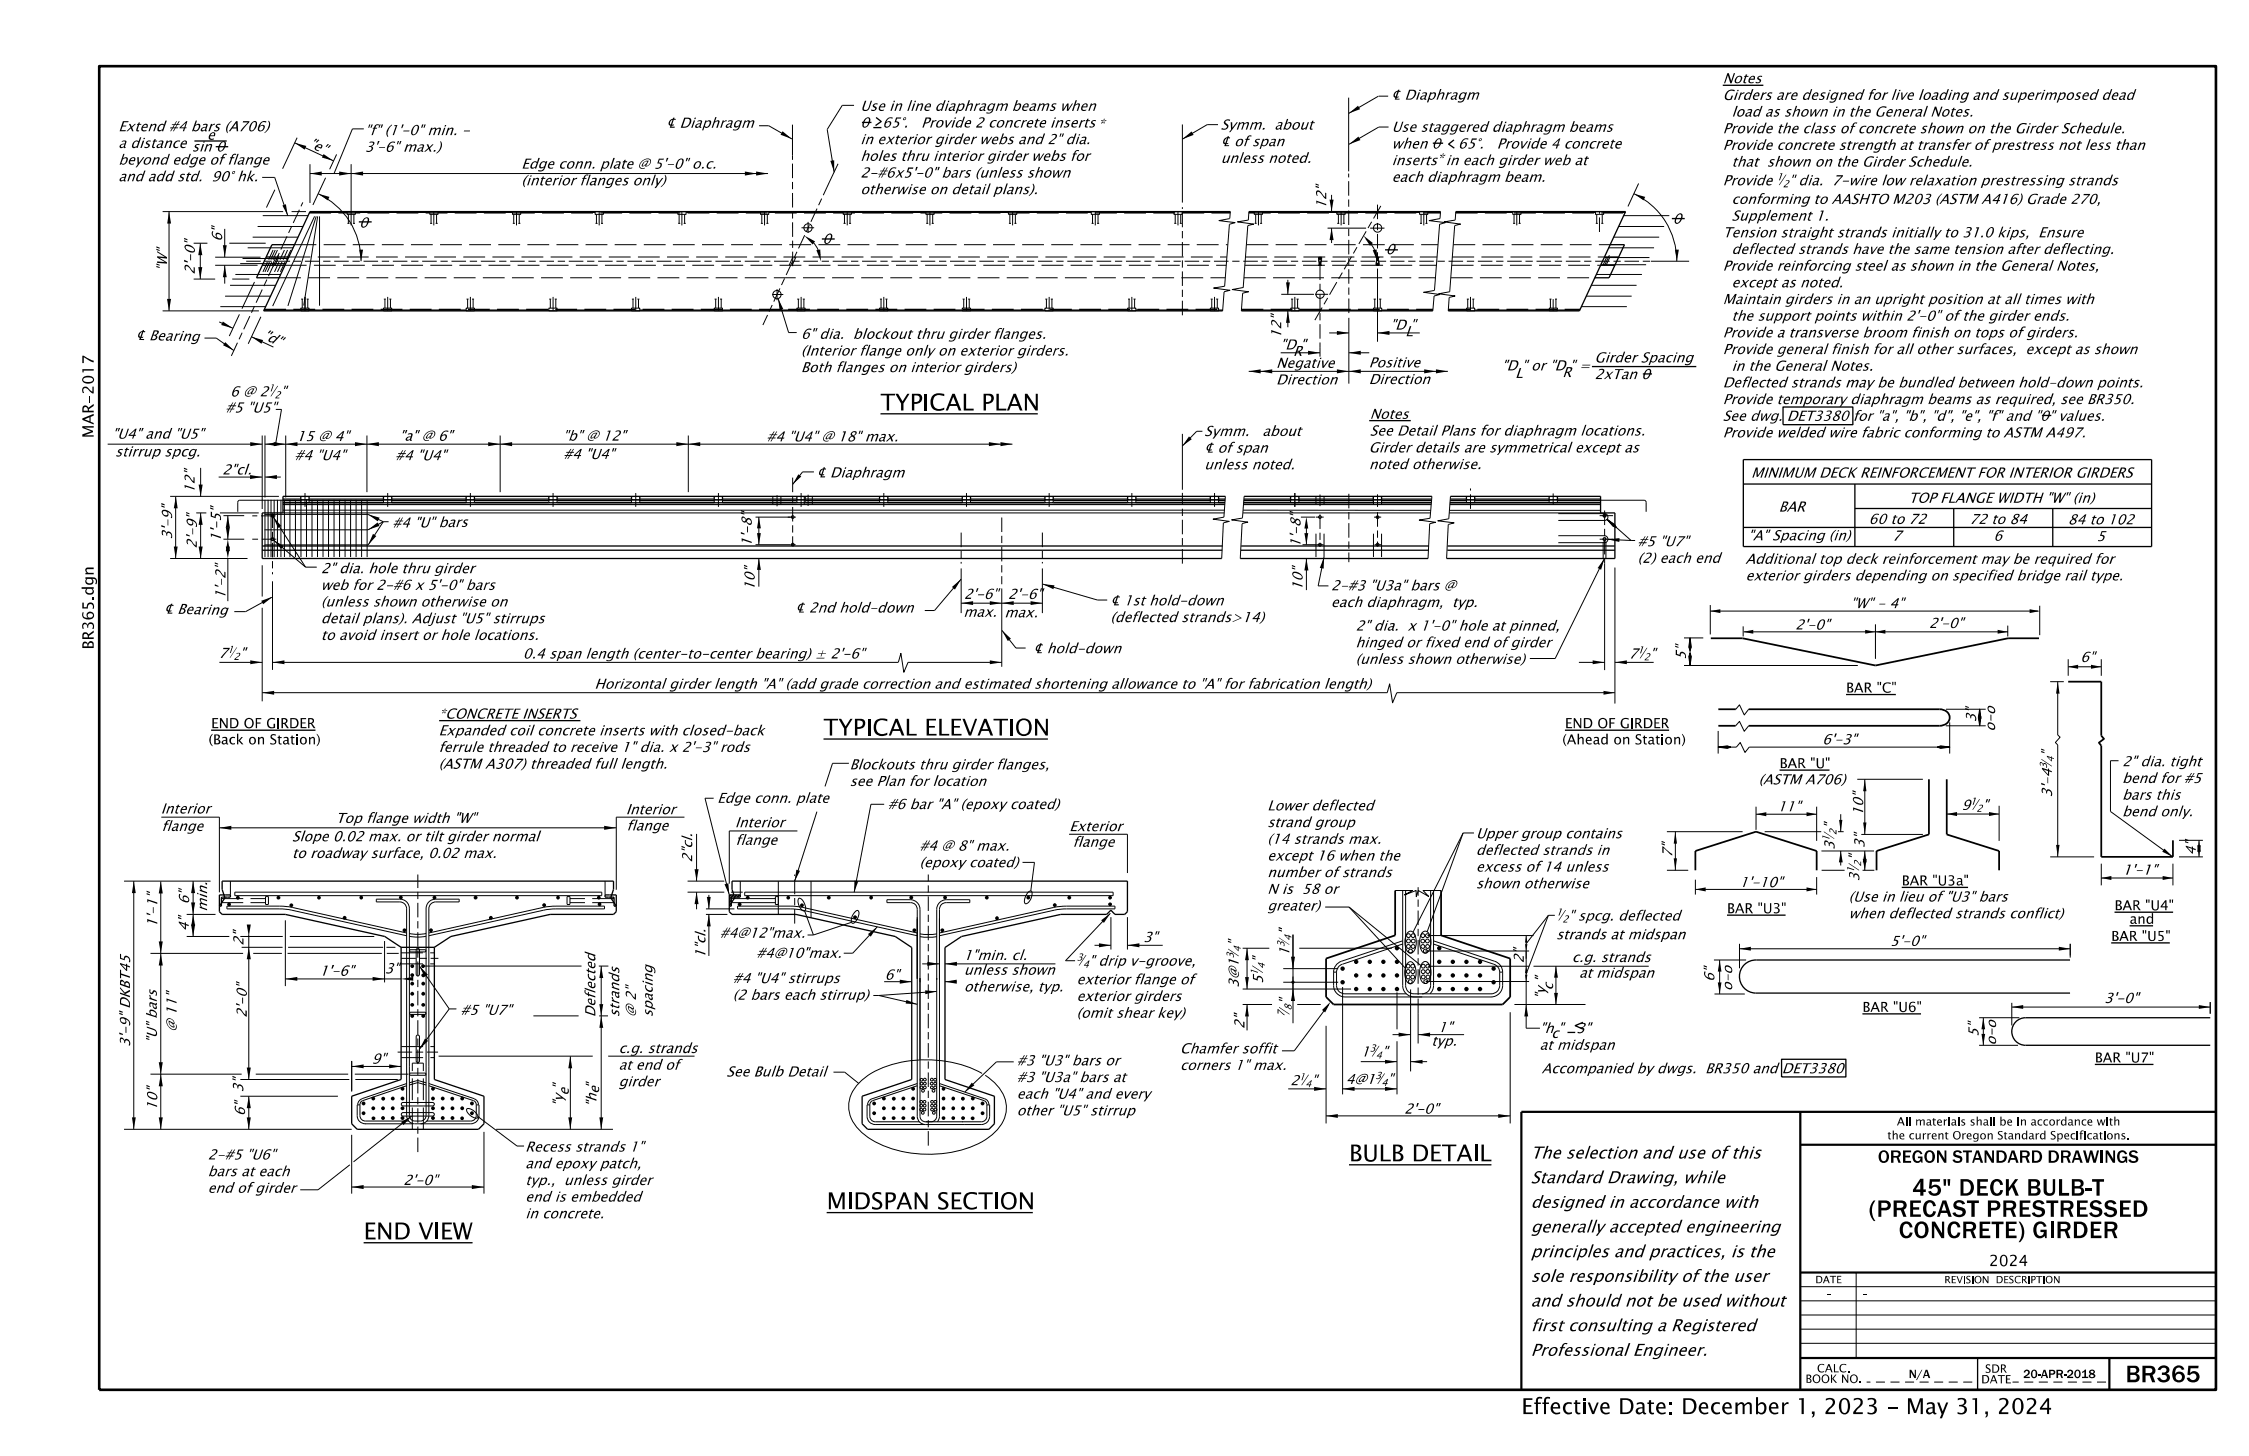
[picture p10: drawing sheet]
<svg xmlns="http://www.w3.org/2000/svg" width="432mm" height="279mm" viewBox="0 0 432 279" stroke-linecap="round" stroke-linejoin="round" font-family="sans-serif">
<defs><g id="words">
<g font-size="3.2">
<text x="169.1" y="78.8">TYPICAL PLAN</text>
<text x="158.1" y="141.2">TYPICAL ELEVATION</text>
<text x="259" y="222.9">BULB DETAIL</text>
<text x="158.7" y="232">MIDSPAN SECTION</text>
<text x="358.8" y="233.5">(PRECAST PRESTRESSED</text>
<text x="367.1" y="229.4">45&quot; DECK BULB-T</text>
<text x="69.8" y="237.8">END VIEW</text>
<text x="364.5" y="237.6">CONCRETE) GIRDER</text>
<text x="408.1" y="265.2">BR365</text>
</g>
<text font-size="3" x="292.1" y="271.4">Effective Date: December 1, 2023 - May 31, 2024</text>
<text font-size="2.4" x="360.5" y="223.1">OREGON STANDARD DRAWINGS</text>
<g font-size="2.3">
<text x="293.9" y="227.1">Standard Drawing, while</text>
<text x="293.9" y="222.3">The selection and use of this</text>
<text x="293.9" y="231.8">designed in accordance with</text>
<text x="293.9" y="236.5">generally accepted engineering</text>
<text x="293.9" y="246">sole responsibility of the user</text>
<text x="293.9" y="241.2">principles and practices, is the</text>
<text x="293.9" y="250.7">and should not be used without</text>
<text x="293.9" y="255.4">first consulting a Registered</text>
<text x="293.9" y="260.2">Professional Engineer.</text>
</g>
<g font-size="2.2">
<text x="18" y="84.1" transform="rotate(-90 18 84.1)">MAR-2017</text>
<text x="18" y="124.6" transform="rotate(-90 18 124.6)">BR365.dgn</text>
<text x="381.9" y="243">2024</text>
</g>
<g font-size="1.9">
<text x="330.8" y="16">Notes</text>
<text x="165.2" y="21.3">Use in line diaphragm beams when</text>
<text x="330.8" y="19.2">Girders are designed for live loading and superimposed dead</text>
<text x="332.4" y="22.4">load as shown in the General Notes.</text>
<text x="22.7" y="25.2">Extend #4 bars (A706)</text>
<text x="22.7" y="28.4">a distance</text>
<text x="36.8" y="29.1">sin 0</text>
<text x="39.7" y="26.8">e</text>
<text x="59.1" y="28.1" transform="rotate(25 59.1 28.1)">&quot;e &quot;</text>
<text x="70" y="25.9">&quot;f&quot; (1'-0&quot; min. -</text>
<text x="70" y="29.1">3'-6&quot; max.)</text>
<text x="165.2" y="24.5">0</text>
<text x="165.2" y="27.7">in exterior girder webs and 2&quot; dia.</text>
<text x="169.2" y="24.5">65°.</text>
<text x="177.1" y="24.5">Provide 2 concrete inserts*</text>
<text x="234.4" y="24.9">Symm.</text>
<text x="245.5" y="24.9">about</text>
<text x="267.2" y="25.3">Use staggered diaphragm beams</text>
<text x="267.2" y="28.5">when 0</text>
<text x="279.8" y="28.5">65°.</text>
<text x="287.4" y="28.5">Provide 4 concrete</text>
<text x="330.8" y="25.6">Provide the class of concrete shown on the Girder Schedule.</text>
<text x="330.8" y="28.8">Provide concrete strength at transfer of prestress not less than</text>
<text x="22.7" y="31.6">beyond edge of flange</text>
<text x="22.7" y="34.8">and add std.</text>
<text x="40.7" y="34.8">90° hk.</text>
<text x="100.1" y="32.4">Edge conn. plate @ 5'-0&quot; o.c.</text>
<text x="100.1" y="35.6">(interior flanges only)</text>
<text x="165.2" y="30.9">holes thru interior girder webs for</text>
<text x="165.2" y="34.1">2-#6x5'-0&quot; bars (unless shown</text>
<text x="234.4" y="31.3">unless noted.</text>
<text x="267.2" y="31.7">inserts*in each girder web at</text>
<text x="267.2" y="34.9">each diaphragm beam.</text>
<text x="330.8" y="35.6">Provide</text>
<text x="332.4" y="32">that</text>
<text x="339" y="32">shown on the Girder Schedule.</text>
<text x="343.4" y="35.6">&quot; dia.</text>
<text x="351.9" y="35.6">7-wire low relaxation prestressing strands</text>
<text x="165.2" y="37.3">otherwise on detail plans).</text>
<text x="332.4" y="39.1">conforming to AASHTO M203 (ASTM A416) Grade 270,</text>
<text x="68.9" y="43.7">0</text>
<text x="157.9" y="46.8">0</text>
<text x="321.1" y="42.9">0</text>
<text x="330.8" y="45.5">Tension straight strands initially to 31.0 kips,</text>
<text x="332.5" y="42.3">Supplement 1.</text>
<text x="391.5" y="45.5">Ensure</text>
<text x="266" y="48.8">0</text>
<text x="330.8" y="51.9">Provide reinforcing steel as shown in the General Notes,</text>
<text x="332.4" y="48.7">deflected strands have the same tension after deflecting.</text>
<text x="330.8" y="58.3">Maintain girders in an upright position at all times with</text>
<text x="332.5" y="55.1">except as noted.</text>
<text x="28.6" y="65.3" transform="rotate(1 28.6 65.3)">Be a r i n g</text>
<text x="50.2" y="64.9" transform="rotate(25 50.2 64.9)">&quot;d &quot;</text>
<text x="153.8" y="65">6&quot; dia.</text>
<text x="164.2" y="65">blockout thru girder flanges.</text>
<text x="246" y="65" transform="rotate(-90 246 65)">12&quot;</text>
<text x="266.9" y="63.3">&quot;D &quot;</text>
<text x="269.8" y="64.5">L</text>
<text x="330.8" y="64.7">Provide a transverse broom finish on tops of girders.</text>
<text x="332.5" y="61.5">the support points within 2'-0&quot; of the girder ends.</text>
<text x="153.8" y="68.2">(Interior flange only on exterior girders.</text>
<text x="153.8" y="71.4">Both flanges on interior girders)</text>
<text x="245" y="70.6">Negative</text>
<text x="245.8" y="67.1">&quot;D &quot;</text>
<text x="248.3" y="68.3">R</text>
<text x="262.8" y="70.5">Positive</text>
<text x="288.3" y="71.1">&quot;D &quot; or &quot;D &quot; =</text>
<text x="306.1" y="69.5">Girder Spacing</text>
<text x="330.8" y="67.9">Provide general finish for all other surfaces,</text>
<text x="332.4" y="71.1">in the General Notes.</text>
<text x="389.4" y="67.9">except as shown</text>
<text x="44.2" y="76.1">6 @ 2</text>
<text x="245" y="73.8">Direction</text>
<text x="262.8" y="73.7">Direction</text>
<text x="290.9" y="72.5">L</text>
<text x="300" y="72.4">R</text>
<text x="306.1" y="72.7">2xTan 0</text>
<text x="330.8" y="74.3">Deflected strands may be bundled between hold-down points.</text>
<text x="330.8" y="77.5">Provide temporary diaphragm beams as required, see BR350.</text>
<text x="43.3" y="79.1">#5 &quot;U5&quot;</text>
<text x="231.2" y="83.7">Symm.</text>
<text x="243.1" y="83.7">about</text>
<text x="263" y="80.4">Notes</text>
<text x="263" y="83.6">See Detail Plans for diaphragm locations.</text>
<text x="330.8" y="80.7">See dwg. DET3380 for &quot;a&quot;, &quot;b&quot;, &quot;d&quot;, &quot;e&quot;, &quot;f&quot; and &quot;0&quot; values.</text>
<text x="330.8" y="83.9">Provide welded wire fabric conforming to ASTM A497.</text>
<text x="21.5" y="84.2">&quot;U4&quot; and &quot;U5&quot;</text>
<text x="22.1" y="87.6">stirrup spcg.</text>
<text x="56.5" y="88.3">#4 &quot;U4&quot;</text>
<text x="56.9" y="84.6">15 @ 4&quot;</text>
<text x="75.9" y="88.3">#4 &quot;U4&quot;</text>
<text x="76.7" y="84.6">&quot;a&quot; @ 6&quot;</text>
<text x="108.1" y="88.1">#4 &quot;U4&quot;</text>
<text x="147.2" y="84.7">#4 &quot;U4&quot; @ 18&quot; max.</text>
<text x="262.8" y="86.8">Girder details are symmetrical except as</text>
<text x="37.4" y="94.7" transform="rotate(-90 37.4 94.7)">12&quot;</text>
<text x="231.2" y="90.1">unless noted.</text>
<text x="262.8" y="90">noted otherwise.</text>
<text x="336.2" y="91.6">MINIMUM DECK REINFORCEMENT FOR INTERIOR GIRDERS</text>
<text x="75.3" y="101.3" transform="rotate(-1 75.3 101.3)"># 4</text>
<text x="79.5" y="101.2" transform="rotate(-1 79.5 101.2)">&quot;U &quot; b a r s</text>
<text x="341.5" y="98.2">BAR</text>
<text x="358.8" y="100.5">60 to 72</text>
<text x="366.4" y="96.5">TOP FLANGE WIDTH &quot;W&quot; (in)</text>
<text x="378.1" y="100.6">72 to 84</text>
<text x="397" y="100.6">84 to 102</text>
<text x="42.4" y="104" transform="rotate(-90 42.4 104)">1'-5&quot;</text>
<text x="144.3" y="104.9" transform="rotate(-90 144.3 104.9)">1'-8&quot;</text>
<text x="249.7" y="105" transform="rotate(-90 249.7 105)">1'-8&quot;</text>
<text x="314.4" y="104.8">#5 &quot;U7&quot;</text>
<text x="335.6" y="103.7">&quot;A&quot; Spacing (in)</text>
<text x="363.3" y="103.7">7</text>
<text x="402.5" y="103.8">5</text>
<text x="61.6" y="110">2&quot; dia. hole thru girder</text>
<text x="61.6" y="113.2">web for 2-#6 x 5'-0&quot; bars</text>
<text x="144.9" y="113.3" transform="rotate(-90 144.9 113.3)">10&quot;</text>
<text x="250.1" y="113.3" transform="rotate(-90 250.1 113.3)">10&quot;</text>
<text x="255.5" y="113.3">2-#3 &quot;U3a&quot; bars @</text>
<text x="314.4" y="108">(2) each end</text>
<text x="335.1" y="108.2">Additional top deck reinforcement may be required for</text>
<text x="335.1" y="111.4">exterior girders depending on specified bridge rail type.</text>
<text x="34" y="117.8" transform="rotate(1 34 117.8)">Be a r i n g</text>
<text x="61.6" y="116.4">(unless shown otherwise on</text>
<text x="61.6" y="119.6">detail plans). Adjust &quot;U5&quot; stirrups</text>
<text x="184.9" y="118.3">max.</text>
<text x="192.8" y="118.4">max.</text>
<text x="213.2" y="119.4">(deflected strands&gt;14)</text>
<text x="255.5" y="116.5">each diaphragm,</text>
<text x="279.6" y="116.5">typ.</text>
<text x="355.3" y="116.7">&quot;W&quot; - 4&quot;</text>
<text x="61.6" y="122.8">to avoid insert or hole locations.</text>
<text x="260.3" y="121">2&quot; dia.</text>
<text x="260.3" y="124.2">hinged or fixed end of girder</text>
<text x="270.8" y="121">x 1'-0&quot; hole at pinned,</text>
<text x="344.7" y="120.8">2'-0&quot;</text>
<text x="42" y="126.3">7</text>
<text x="100.4" y="126.4">0.4 span length (center-to-center bearing) ± 2'-6&quot;</text>
<text x="260.3" y="127.4">(unless shown otherwise)</text>
<text x="312.7" y="126.4">7</text>
<text x="399.4" y="127">6&quot;</text>
<text x="84.2" y="137.9">*CONCRETE INSERTS</text>
<text x="114.1" y="132.2">Horizontal girder length &quot;A&quot; (add grade correction and estimated shortening allowance to &quot;A&quot; for fabrication length)</text>
<text x="354.4" y="132.9">BAR &quot;C&quot;</text>
<text x="40" y="142.8">(Back on Station)</text>
<text x="40.5" y="139.7">END OF GIRDER</text>
<text x="84.2" y="141.1">Expanded coil concrete inserts with closed-back</text>
<text x="300" y="142.8">(Ahead on Station)</text>
<text x="300.5" y="139.7">END OF GIRDER</text>
<text x="349.8" y="142.8">6'-3&quot;</text>
<text x="379.4" y="138.6" transform="rotate(-90 379.4 138.6)">3&quot;</text>
<text x="383" y="140.4" transform="rotate(-90 383 140.4)">o-o</text>
<text x="84.2" y="144.3">ferrule threaded to receive 1&quot; dia. x 2'-3&quot; rods</text>
<text x="84.2" y="147.5">(ASTM A307) threaded full length.</text>
<text x="163.1" y="147.6">Blockouts thru girder flanges,</text>
<text x="341.7" y="147.4">BAR &quot;U&quot;</text>
<text x="407.4" y="147">2&quot; dia. tight</text>
<text x="137.7" y="154.1">Edge conn. plate</text>
<text x="163.1" y="150.8">see Plan for location</text>
<text x="170.4" y="155.2">#6 bar &quot;A&quot; (epoxy coated)</text>
<text x="243.3" y="155.5">Lower deflected</text>
<text x="337.6" y="150.5">(ASTM A706)</text>
<text x="341.2" y="155.7">11&quot;</text>
<text x="394" y="153" transform="rotate(-90 394 153)">3'-4</text>
<text x="407.4" y="150.2">bend for #5</text>
<text x="407.4" y="153.4">bars this</text>
<text x="30.9" y="156.1">Interior</text>
<text x="31" y="159.5">flange</text>
<text x="56.1" y="161.4">Slope 0.02 max. or tilt girder normal</text>
<text x="64.5" y="157.9">Top flange width &quot;W&quot;</text>
<text x="120.2" y="156.2">Interior</text>
<text x="120.3" y="159.4">flange</text>
<text x="141.1" y="158.7">Interior</text>
<text x="205.3" y="159.5">Exterior</text>
<text x="243.3" y="158.7">strand group</text>
<text x="243.3" y="161.9">(14 strands max.</text>
<text x="283.4" y="160.9">Upper group contains</text>
<text x="357.7" y="156.5" transform="rotate(-90 357.7 156.5)">10&quot;</text>
<text x="407.4" y="156.7">bend only.</text>
<text x="56.1" y="164.6">to roadway surface, 0.02 max.</text>
<text x="132.9" y="165.5" transform="rotate(-90 132.9 165.5)">2&quot;cl.</text>
<text x="141.2" y="162.1">flange</text>
<text x="176.5" y="163.2">#4 @ 8&quot; max.</text>
<text x="176.5" y="166.4">(epoxy coated)</text>
<text x="205.9" y="162.5">flange</text>
<text x="243.3" y="165.1">except 16 when the</text>
<text x="283.4" y="164.1">deflected strands in</text>
<text x="283.4" y="167.3">excess of 14 unless</text>
<text x="407.5" y="167.9">1'-1&quot;</text>
<text x="421.6" y="164.2" transform="rotate(-90 421.6 164.2)">4&quot;</text>
<text x="243.3" y="168.3">number of strands</text>
<text x="243.3" y="171.5">N is</text>
<text x="250.7" y="171.5">58 or</text>
<text x="283.4" y="170.5">shown otherwise</text>
<text x="354.9" y="173">(Use in lieu of &quot;U3&quot; bars</text>
<text x="357" y="169.2" transform="rotate(-90 357 169.2)">3</text>
<text x="365.1" y="169.9">BAR &quot;U3a&quot;</text>
<text x="30.2" y="178" transform="rotate(-90 30.2 178)">1'-1&quot;</text>
<text x="36.2" y="178.7" transform="rotate(-90 36.2 178.7)">4&quot;</text>
<text x="39.8" y="174.9" transform="rotate(-90 39.8 174.9)">min.</text>
<text x="138.2" y="179.9">#4@12&quot;max.</text>
<text x="243.3" y="174.7">greater)</text>
<text x="301.1" y="176.7">&quot; spcg. deflected</text>
<text x="331.6" y="175.2">BAR &quot;U3&quot;</text>
<text x="354.9" y="176.2">when deflected strands conflict)</text>
<text x="406" y="174.7">BAR &quot;U4&quot;</text>
<text x="408.9" y="177.3">and</text>
<text x="135.4" y="183.9" transform="rotate(-90 135.4 183.9)">1&quot;cl.</text>
<text x="145.2" y="183.8">#4@10&quot;max.</text>
<text x="185" y="184.2">1&quot;min. cl.</text>
<text x="209" y="185.3">&quot; drip v-groove,</text>
<text x="247.6" y="183.5" transform="rotate(-90 247.6 183.5)">1</text>
<text x="298.8" y="180.2">strands at midspan</text>
<text x="301.8" y="184.6">c.g. strands</text>
<text x="405.4" y="180.6">BAR &quot;U5&quot;</text>
<text x="140.7" y="188.6">#4 &quot;U4&quot; stirrups</text>
<text x="140.7" y="191.8">(2 bars each stirrup)</text>
<text x="169.8" y="188">6&quot;</text>
<text x="185.1" y="187.1">unless shown</text>
<text x="185.1" y="190.3">otherwise, typ.</text>
<text x="206.7" y="188.9">exterior flange of</text>
<text x="237.8" y="189.6" transform="rotate(-90 237.8 189.6)">3@1</text>
<text x="242.5" y="188.8" transform="rotate(-90 242.5 188.8)">5</text>
<text x="298.2" y="190.1" transform="rotate(-90 298.2 190.1)">c</text>
<text x="303.2" y="187.6">at midspan</text>
<text x="332.6" y="190.2" transform="rotate(-90 332.6 190.2)">o-o</text>
<text x="47.4" y="195.3" transform="rotate(-90 47.4 195.3)">2'-0&quot;</text>
<text x="88.4" y="194.7">#5 &quot;U7&quot;</text>
<text x="114.3" y="195.2" transform="rotate(-90 114.3 195.2)">Deflected</text>
<text x="118.9" y="195.2" transform="rotate(-90 118.9 195.2)">strands</text>
<text x="125.3" y="195.2" transform="rotate(-90 125.3 195.2)">spacing</text>
<text x="206.7" y="192.1">exterior girders</text>
<text x="206.7" y="195.3">(omit shear key)</text>
<text x="357.6" y="194.2">BAR &quot;U6&quot;</text>
<text x="404" y="192.5">3'-0&quot;</text>
<text x="25" y="201" transform="rotate(-90 25 201)">3'-9&quot; DKBT45</text>
<text x="30.1" y="200.2" transform="rotate(-90 30.1 200.2)">&quot;U&quot; bars</text>
<text x="118.8" y="202.1">c.g. strands</text>
<text x="226.5" y="202.1">Chamfer soffit</text>
<text x="261.3" y="202.7">1</text>
<text x="274.8" y="200.7">typ.</text>
<text x="295.6" y="201.4">at midspan</text>
<text x="297.8" y="199.2">c</text>
<text x="383.2" y="200.6" transform="rotate(-90 383.2 200.6)">o-o</text>
<text x="402.2" y="203.9">BAR &quot;U7&quot;</text>
<text x="71.3" y="204.1">9&quot;</text>
<text x="115" y="209.9" transform="rotate(-90 115 209.9)">e</text>
<text x="118.8" y="205.3">at end of</text>
<text x="118.8" y="208.5">girder</text>
<text x="139.5" y="206.6">See Bulb Detail</text>
<text x="195.2" y="204.4">#3 &quot;U3&quot; bars or</text>
<text x="195.2" y="207.6">#3 &quot;U3a&quot; bars at</text>
<text x="226.5" y="205.3">corners 1&quot; max.</text>
<text x="247.7" y="208.3">2</text>
<text x="258.4" y="208">4@1</text>
<text x="296" y="206">Accompanied by dwgs.</text>
<text x="326.9" y="206">BR350 and DET3380</text>
<text x="30.2" y="213.1" transform="rotate(-90 30.2 213.1)">10&quot;</text>
<text x="109.2" y="210.3" transform="rotate(-90 109.2 210.3)">e</text>
<text x="195.2" y="210.8">each &quot;U4&quot; and every</text>
<text x="195.2" y="214">other &quot;U5&quot; stirrup</text>
<text x="269.6" y="213.7">2'-0&quot;</text>
<text x="100.8" y="221">Recess strands 1&quot;</text>
<text x="39.9" y="222.5">2-#5 &quot;U6&quot;</text>
<text x="39.9" y="225.7">bars at each</text>
<text x="77.4" y="227.4">2'-0&quot;</text>
<text x="100.8" y="224.2">and epoxy patch,</text>
<text x="100.8" y="227.4">typ.,</text>
<text x="108.5" y="227.4">unless girder</text>
<text x="39.9" y="228.9">end of girder</text>
<text x="100.8" y="230.6">end is embedded</text>
<text x="100.8" y="233.8">in concrete.</text>
</g>
<g font-size="1.6">
<text x="364.2" y="216">All materials shall be in accordance with</text>
<text x="362.4" y="218.6">the current Oregon Standard Specifications.</text>
<text x="348.9" y="263.3">CALC.</text>
<text x="381.1" y="263.4">SDR</text>
<text x="346.6" y="265.4">BOOK NO.</text>
<text x="366.5" y="264.4">N/A</text>
<text x="380.4" y="265.5">DATE</text>
<text x="388.4" y="264.4">20-APR-2018</text>
</g>
<g font-size="1.4">
<text x="348.5" y="246.2">DATE</text>
<text x="373.3" y="246.2">REVISION</text>
<text x="383.1" y="246.2">DESCRIPTION</text>
</g>
<g font-size="1.3">
<text x="341.1" y="34.6">1</text>
<text x="342.3" y="35.9">2</text>
<text x="51.5" y="75.1">1</text>
<text x="43.6" y="125.3">1</text>
<text x="314.4" y="125.4">1</text>
<text x="44.8" y="126.6">2</text>
<text x="393" y="147.5" transform="rotate(-90 393 147.5)">3</text>
<text x="394.3" y="146.4" transform="rotate(-90 394.3 146.4)">4</text>
<text x="378.2" y="154.4">1</text>
<text x="379.4" y="155.8">2</text>
<text x="351.3" y="161.5" transform="rotate(-90 351.3 161.5)">1</text>
<text x="352.6" y="160.3" transform="rotate(-90 352.6 160.3)">2</text>
<text x="356" y="167.5" transform="rotate(-90 356 167.5)">1</text>
<text x="298.8" y="175.7">1</text>
<text x="207.9" y="185.7">4</text>
<text x="236.9" y="184" transform="rotate(-90 236.9 184)">3</text>
<text x="238.2" y="182.8" transform="rotate(-90 238.2 182.8)">4</text>
<text x="242.9" y="186" transform="rotate(-90 242.9 186)">4</text>
<text x="247.9" y="180.6" transform="rotate(-90 247.9 180.6)">4</text>
<text x="241.5" y="187.2" transform="rotate(-90 241.5 187.2)">1</text>
<text x="246.6" y="195.1" transform="rotate(-90 246.6 195.1)">7</text>
<text x="262.9" y="201.8">3</text>
<text x="264.1" y="203.1">4</text>
<text x="249.4" y="207.3">1</text>
<text x="250.6" y="208.6">4</text>
<text x="265.2" y="208.4">4</text>
</g>
<g font-size="1.2">
<text x="350.6" y="248.9">-</text>
<text x="357.7" y="248.9">-</text>
</g>
</g></defs>
<g fill="none" stroke="#000" stroke-width=".25">
<path d="M330.8 16.4h7.8M37.3 27.1h6.2M167.7 24.5h1.5M168.2 22.5l1 .8-1.1 .8M279.2 26.8l-1.1 .9 1.1 .7M50.3 50.9h4.4M50.7 59.5h7M51.1 49.3h4.3M56.6 47h-4.4l-3 6.3h4.4M59.3 59.5h14.3M59.4 40.7h7.2M68.2 40.7h14.3"/>
<path d="M75.2 59.5h14.3M84.1 40.7h14.3M91.1 59.5h14.3M100 40.7h14.3M107 59.5h14.2M115.9 40.7h14.2M122.8 59.5h14.3M131.7 40.7h14.3M138.7 59.5h14.3M147.6 40.7h14.3M154.6 59.5h14.3M163.5 40.7h14.3"/>
<path d="M170.5 59.5h14.2M179.4 40.7h14.2M186.3 59.5h14.3M195.2 40.7h14.3M202.2 59.5h14.3M211.1 40.7h14.3M218.1 59.5h14.3M227 40.7h9.2M234 59.5h.8M236.2 40.6h-176.7l-8.9 19.1h184.1M238.3 59.7h36.8M238.3 59.5h9.5"/>
<path d="M239.8 40.6h36.8M239.8 40.7h1M242.4 40.7h14.3M249.4 59.5h14.3M258.3 40.7h14.3M265.3 59.5h9.8M274.1 40.7h2.5M278.1 59.5h3.5M279.5 40.6h32.6l-8.9 19.1h-25.1M279.5 40.7h10.9M283.2 59.5h14.3M292 40.7h14.3"/>
<path d="M299 59.5h4.3M307.3 50.9h2.8M307.9 40.7h4.2M308 49.3h2.8M309.1 47h2.8l-3 6.3h-2.7M169.1 79.4h30.1M305.6 70.3h20.1M342.3 78.1h13.4v3.4h-13.4zM54.3 96.1h3.4M54.3 95.8h3.4M54.3 96.4h19.3M57.7 95.2v.7h1.6v-.7"/>
<path d="M59.3 96.1h14.3M59.3 95.8h14.3M73.6 95.2v.7h1.6v-.7M75.2 96.1h14.3M75.2 95.8h14.3M75.2 96.4h14.3M89.5 95.2v.7h1.6v-.7M91.1 96.1h14.3M91.1 95.8h14.3M91.1 96.4h14.3M105.4 95.2v.7h1.6v-.7M107 96.1h14.2"/>
<path d="M107 95.8h14.2M107 96.4h14.2M121.2 95.2v.7h1.6v-.7M122.8 96.1h14.3M122.8 95.8h14.3M122.8 96.4h14.3M137.1 95.2v.7h1.6v-.7M138.7 96.1h14.3M138.7 95.8h14.3M138.7 96.4h14.3M153 95.2v.7h1.6v-.7M154.6 96.1h14.3"/>
<path d="M154.6 95.8h14.3M154.6 96.4h14.3M168.9 95.2v.7h1.6v-.7M170.5 96.1h14.2M170.5 95.8h14.2M170.5 96.4h14.2M184.7 95.2v.7h1.6v-.7M186.3 96.1h14.3M186.3 95.8h14.3M186.3 96.4h14.3M200.6 95.2v.7h1.6v-.7M202.2 96.1h14.3"/>
<path d="M202.2 95.8h14.3M202.2 96.4h14.3M216.5 95.2v.7h1.6v-.7M218.1 96.1h14.3M218.1 95.8h14.3M218.1 96.4h14.3M232.4 95.2v.7h1.6v-.7M234 96.1h1.2M234 95.8h1.2M234 96.4h1.2M235.3 95.2h-181v3.2h-4v8.8h184.3M238.8 96.4h24.9"/>
<path d="M238.8 96.1h9M238.8 95.8h9M238.9 95.2h36M247.8 95.2v.7h1.6v-.7M249.4 96.1h14.3M249.4 95.8h14.3M262.9 80.7h8M263.7 95.2v.7h1.6v-.7M265.3 96.1h9.5M265.3 95.8h9.5M265.3 96.4h9.5M278.4 96.4h28.9"/>
<path d="M278.4 96.1h3.2M278.4 95.8h3.2M278.5 95.2h28.8v3.2h2.8v8.8h-32.4M281.6 95.2v.7h1.5v-.7M283.1 96.1h14.3M283.1 95.8h14.3M297.4 95.2v.7h1.6v-.7M299 96.1h8.3M299 95.8h8.3M334.7 88.2h78.4v16.7h-78.4zM334.7 92.9h78.4M356.1 97.6h57"/>
<path d="M356.1 92.9v12M375.1 97.6v7.3M394.1 97.6v7.3M50.3 105.6h184.4M50.3 104.8h184.4M238.1 107.2h36.1M238.3 105.6h36M238.3 104.8h36.1M277.9 105.6h32.2M277.9 104.8h32.2M334.7 101.2h78.4M84.3 138.3h27.1"/>
<path d="M354.4 133.3h9.6M40.5 140.1h20.1M158.1 141.8h43.1M300.5 140.1h20M341.7 147.8h9.6M42.1 173.9l1.1-1.6-.5-1.6v-1.6h75.1v1.6l-.5 1.6 1 1.6M43.4 171.7h.1M43.4 171.7h-1.3v3.2l.6 .6h12.1l19.1 4.2 3.1 2.1M43.6 172.2h-1l-.1 1.3M116.8 172.2h1l.1 1.3M117.1 171.7h1.2v3.2l-.5 .6h-12.2l-19 4.2-3.2 2.1M140.9 171.7l-.4-1v-1.6h76v5.8l-.6 .6h-1.8l-.8-.8-.8 .8h-8.8l-19.1 4.2-3.2 2.1v25.4l9.5 3.2v5.3l-1 1h-23.3l-1.1-1v-5.3l9.5-3.2v-25.4l-3.1-2.1-19.1-4.2h-12.3l-.5-.6v-3.2h2.1v.5h-1.6l-.1 1.7h-.4"/>
<path d="M141 172.2l.1 .1-.7 .9M331.6 175.6h11.2M365.1 170.3h12.8M406 175h11.2M408.9 177.7h4.5M77 181.8v25.4l-9.5 3.2v5.3l1.1 1h23.3l1-1v-5.3l-9.5-3.2v-25.4M77 181.8h6.4M301 198.1h1.4M303.9 196.2l-1.5 .6 1.5 .7M357.6 194.6h11.2M397.4 184.2h-60.2a3.2 3.2 0 0 0-3.2 3.1 3.2 3.2 0 0 0 3 3.3h60.4M405.3 180.9h11.3"/>
<path d="M424.4 195.3h-35.5a2.65 2.65 0 0 0-2.6 2.6 2.65 2.65 0 0 0 2.6 2.7h35.5M342.1 203.3h12.3v3.4h-12.3zM402.2 204.3h11.3M69.8 238.5h20.9M158.7 232.7h39.6M259 223.5h27.3M379.7 260.6v6.1"/>
<circle cx="52.3" cy="99" r=".27"/>
<circle cx="308.1" cy="99" r=".26"/>
<circle cx="52.3" cy="103.5" r=".27"/>
<circle cx="308.1" cy="103.5" r=".27"/>
</g>
<g fill="none" stroke="#000" stroke-width=".19" stroke-dasharray="4.2 1.4" stroke-linecap="butt">
<path d="M53 49.3l-.8 1.6M53.6 49.3l-.8 1.6M53.6 53.3h181.6M54.7 50.9h180.7M55.4 49.3h180.1M56.6 47h179.1M238.8 53.3h36.8M239 50.9h36.8M239.1 49.3h36.8M239.3 47h36.8M278.6 53.3h27.6M278.7 50.9h28.6"/>
<path d="M278.8 49.3h29.2M279 47h30.1M308.5 49.3l-.7 1.6M309.1 49.3l-.7 1.6M307.8 104v3.2M307.8 104h.5M308.3 104v3.2M42.5 172.4h8.5M42.5 173.2h8.5M44.2 171.7v-2.6M51 172h.5M51 173.6h.5"/>
<path d="M51 172v1.5M51.5 172v1.5M108.9 172v1.5M109.4 172h-.5M109.4 173.6h-.5M109.4 172v1.5M116.2 171.7v-2.6M117.9 172.4h-8.5M117.9 173.2h-8.5M77 185h6.4M77 182.8h6.4M77 200.8h6.4"/>
<path d="M77 203h6.4M79.2 216.7v-12.7M79.2 204h2.1M81.3 216.7v-12.7"/>
</g>
<g fill="none" stroke="#000" stroke-width=".19">
<path d="M258.9 18.7v14.2M264.7 18.5l-5.8 3.3M264.7 18.5h1.8M50.3 34h2.4l2.5 7.4M52.8 36.4l-1.6 3.4M56.6 27.4l7.4 3.5M57 26.4l-2.7 6M59.5 33.3h88M59.5 31.5v7.4M61.1 37.2a14.2 14.2 0 0 1 8.2 12.9M62.5 34.1l-2.4 5.2M64.6 29.6l-1.3 2.9"/>
<path d="M67.4 31.5v9.1M69.8 24.7h-2.1l-3.6 8.6M145.7 24.1h1.9l4.4 2.6M152.2 23.9v5.9M160.9 31.4l-1.7 3.5M164 20.2h-2.3l-2.9 4.6 1.4 8.3M227 23.9v15M233.9 23.9h-2.1l-4.8 2.8M255.7 37.4v3.2M264.7 24.4l-5.7 3.3M264.8 24.4h1.8M313.7 37.2a14.2 14.2 0 0 1 8.2 12.9"/>
<path d="M314.6 35.2l-2 4.4M31.2 59.7h18.5M31.2 40.6h23.2M32.5 40.6v19.1M37.2 53.6h4.1M37.2 46.7h2.6M38.5 46.7v6.9M41.3 50.9h8.2M41.3 49.4h8.7M42.3 58.8h8.7M43.1 43.9v5.5M43.1 50.9v3.5"/>
<path d="M43.2 56.8h8.7M44 46.7h7M44.2 54.8h8.7M44.6 53.6h3.3M45.2 52.7h8.7M46.1 50.6h8.8M46.6 49.6h8.7M47.6 47.6h8.7M48.5 45.5h8.7M48.9 54.1l-2.4 5.1M49.5 43.5h8.7M50.4 41.4h8.7"/>
<path d="M51.3 50.4l-.8 1.8M51.7 50.4l-.8 1.8M52.1 50.4l-.8 1.8M52.4 48l-.8 1.7M52.8 48l-.8 1.7M53.3 48l-.8 1.7M53.5 50.4l-.8 1.8M54.1 50.4l-.8 1.8M54.6 48l-.8 1.7M54.6 50.4l-.8 1.8M55.2 48l-.8 1.7M55.8 48l-.8 1.7"/>
<path d="M56 40.6h2.7M57.7 59.1h1.6v.6h-1.6zM57.8 57.4h.4M58 57.4v1.7M58.9 57.4h.4M59.1 57.4v1.7M60.4 41.5l-8 17.2M60.7 41.5l-5.4 17.2M61 41.5l-2.7 17.1M61.3 41.5v17.2M66.6 40.6h1.6v.5h-1.6zM66.7 42.9h.4"/>
<path d="M66.9 41.1v1.8M67.8 42.9h.4M67.9 41.1v1.8M73.6 59.1h1.6v.6h-1.6zM73.7 57.4h.4M73.9 57.4v1.7M74.8 57.4h.3M75 57.4v1.7M82.5 40.6h1.6v.5h-1.6zM82.6 42.9h.4M82.8 41.1v1.8M83.6 42.9h.4"/>
<path d="M83.8 41.1v1.8M89.5 59.1h1.6v.6h-1.6zM89.6 57.4h.4M89.8 57.4v1.7M90.6 57.4h.4M90.8 57.4v1.7M98.4 40.6h1.6v.5h-1.6zM98.5 42.9h.3M98.6 41.1v1.8M99.5 42.9h.4M99.7 41.1v1.8M105.4 59.1h1.6v.6h-1.6z"/>
<path d="M105.4 57.4h.4M105.7 57.4v1.7M106.5 57.4h.4M106.7 57.4v1.7M114.3 40.6h1.6v.5h-1.6zM114.3 42.9h.4M114.5 41.1v1.8M115.4 42.9h.4M115.6 41.1v1.8M121.2 59.1h1.6v.6h-1.6zM121.3 57.4h.4M121.5 57.4v1.7"/>
<path d="M122.4 57.4h.4M122.6 57.4v1.7M130.1 40.6h1.6v.5h-1.6zM130.2 42.9h.4M130.4 41.1v1.8M131.3 42.9h.4M131.4 41.1v1.8M137.1 59.1h1.6v.6h-1.6zM137.2 57.4h.4M137.4 57.4v1.7M138.3 57.4h.3M138.5 57.4v1.7"/>
<path d="M146 40.6h1.6v.5h-1.6zM146.1 42.9h.4M146.3 41.1v1.8M147.1 42.9h.4M147.3 41.1v1.8M149.4 57.3l2 6.5h1.6M153 59.1h1.6v.6h-1.6zM153.1 57.4h.4M153.3 57.4v1.7M154.1 57.4h.4M154.3 57.4v1.7M155.4 45.9l1.3 1.3 .7 1.7"/>
<path d="M161.9 40.6h1.6v.5h-1.6zM162 42.9h.3M162.1 41.1v1.8M163 42.9h.4M163.2 41.1v1.8M168.9 59.1h1.6v.6h-1.6zM168.9 57.4h.4M169.2 57.4v1.7M170 57.4h.4M170.2 57.4v1.7M177.8 40.6h1.6v.5h-1.6zM177.8 42.9h.4"/>
<path d="M178 41.1v1.8M178.9 42.9h.4M179.1 41.1v1.8M184.7 59.1h1.6v.6h-1.6zM184.8 57.4h.4M185 57.4v1.7M185.9 57.4h.4M186.1 57.4v1.7M193.6 40.6h1.6v.5h-1.6zM193.7 42.9h.4M193.9 41.1v1.8M194.8 42.9h.4"/>
<path d="M194.9 41.1v1.8M200.6 59.1h1.6v.6h-1.6zM200.7 57.4h.4M200.9 57.4v1.7M201.8 57.4h.3M202 57.4v1.7M209.5 40.6h1.6v.5h-1.6zM209.6 42.9h.4M209.8 41.1v1.8M210.6 42.9h.4M210.8 41.1v1.8M216.5 59.1h1.6v.6h-1.6z"/>
<path d="M216.6 57.4h.4M216.8 57.4v1.7M217.6 57.4h.4M217.8 57.4v1.7M225.4 40.6h1.6v.5h-1.6zM225.5 42.9h.3M225.6 41.1v1.8M226.5 42.9h.4M226.7 41.1v1.8M232.4 59.1h1.6v.6h-1.6zM232.4 57.4h.4M232.7 57.4v1.7"/>
<path d="M233.5 57.4h.4M233.7 57.4v1.7M235 56l-.3 3.7M236.1 41.9l-2.1 .4 3.1 .4-1.1 .3-.9 11.9-2.1 .4 3.1 .4-1.1 .3M236.2 40.6l-.1 1.3M238.7 55.2l-2.1 .4 3.1 .4-1.1 .3-.3 3.4M239.6 43.3l-.9 11.9M239.8 40.6l-.1 1.6-2.1 .4 3.1 .4-1.1 .3M240.8 40.6h1.6v.5h-1.6zM240.9 42.9h.4M241.1 41.1v1.8M241.9 42.9h.4"/>
<path d="M242.1 41.1v1.8M246 56.5h6.3M247.3 53.7v2.8M247.3 59.7v3.1M247.8 59.1h1.6v.6h-1.6zM247.9 57.4h.4M248.1 57.4v1.7M248.9 57.4h.4M249.1 57.4v1.7M253.1 50.9h.7zM253.2 49.7l.1 .7h.2l.2-.7M253.2 49.7h.5"/>
<path d="M253.2 49.5h.5M253.2 49.7v-.3h.5v.3M253.2 49.6h.5M253.2 49.8h.5M253.3 50.9l-.1-1.5h.6l-.2 1.5M253.3 50.6h.2M253.3 50.8h.2M253.3 50.5h.2M253.3 50.3v.6M253.3 50.3h.2M253.3 50.4h.2M253.3 50.7h.2"/>
<path d="M253.5 50.3v.6M254.9 43.8h7.4M255.7 43.8v2.8M256.7 40.6h1.6v.5h-1.6zM256.8 42.9h.3M257 41.1v1.8M257.8 42.9h.4M258 41.1v1.8M262.3 45.9l1.2 1.3 .7 1.7M263.7 59.1h1.6v.6h-1.6zM263.7 57.4h.5M263.9 57.4v1.7"/>
<path d="M264.2 49.4h.6zM264.3 50.6h.4M264.3 50.8h.4M264.3 50.5h.4M264.3 50.5v.3h.4v-.3M264.3 50.7h.4M264.3 49.4l-.1 1.5h.6l-.1-1.5M264.4 49.6h.2M264.4 50h.2M264.4 49.8h.2M264.4 49.7h.2M264.4 49.5h.2"/>
<path d="M264.4 49.4v.6M264.4 50h.1M264.5 51.5v14.1M264.6 49.4v.6M264.6 49.8h-.2l-.1 .7M264.6 49.8l.1 .7M264.6 50h-.1M264.8 57.4h.4M265 57.4v1.7M272.6 40.6h1.5v.5h-1.5zM272.6 42.9h.4M272.8 41.1v1.8"/>
<path d="M273.7 42.9h.4M273.9 41.1v1.8M276.4 43l-1 12.7-2.1 .4 3.1 .4-1.1 .3-.2 2.9M276.6 40.6l-.1 1.3-2.1 .4 3.1 .4-1.1 .3M279.3 43.3l-1 12.7-2.1 .4 3.2 .4-1.2 .3-.1 2.6M279.4 42.2l-2.1 .4 3.1 .4-1.1 .3M279.5 40.6l-.1 1.6M281.6 59.1h1.5v.6h-1.5zM281.6 57.4h.4M281.8 57.4v1.7M282.7 57.4h.4M282.9 57.4v1.7"/>
<path d="M290.4 40.6h1.6v.5h-1.6zM290.5 42.9h.4M290.7 41.1v1.8M291.6 42.9h.4M291.7 41.1v1.8M297.5 59.1h1.5v.6h-1.5zM297.5 57.4h.4M297.7 57.4v1.7M298.6 57.4h.3M298.7 57.4v1.7M303.6 58.8h8.7M304.6 56.8h8.7"/>
<path d="M305.5 54.8h8.7M306.3 40.6h1.6v.5h-1.6zM306.4 42.9h.4M306.5 52.7h8.7M306.6 41.1v1.8M307.4 50.8h8.7M307.4 42.9h.4M307.6 41.1v1.8M308 49.4h8.7M308.9 47.6h8.7M309.8 45.5h8.8M310.8 43.5h8.7"/>
<path d="M311.7 41.4h8.8M317 50.1h7.3M39.3 64.9h2.2l3.4 2.4M42.1 61.8l2.6 1.2M46 60.3l-2 4.2M48.3 64.6l4.2 2M50.1 60.8l-2.4 5.2M54 78.6l-1.1 6.6M239.7 71.3h38.3M245.9 67.7h7.5M253.4 66.6v1.8M255.2 63.9h3.8"/>
<path d="M259 61v12.6M259 67.7h3.9M264.5 63.9h8.1M20.7 85.2h29.6M32.7 95.2h20.9M33.7 95.3v11.9M37.7 98.4h1.9M38.5 89.8v5.4M38.5 98.4v8.8M42 91.5h8.3M42.2 98.4h7.5M42.9 99h4"/>
<path d="M43.7 99v4.5M50.3 83.6v14.1M50.8 98.7h19.9l2.9 1.4M50.9 83.6v11.9M50.9 95.9v11M50.9 85.2h143.5M50.9 91.5h3M51.5 95.9v11M52 95.9v11M52.5 99.2l6.2 9.6M52.6 95.9v11M53.3 95.9v11"/>
<path d="M53.9 95.9v11M54.3 96h-8.3l-.3 .2-.1 .2v1.8M54.3 98.4h180.8M54.3 97.9h180.8M54.3 96.8h180.9M54.3 96.7h180.9M54.6 95.9v11M54.9 83.6v11.9M55.7 95.9v11M56.7 95.9v11M57.7 95.9h1.6v.5h-1.6zM57.8 95.9v11"/>
<path d="M58.8 95.9v11M59.9 95.9v11M61 95.9v11M62 95.9v11M63.1 95.9v11M64.1 95.9v11M65.2 95.9v11M66.3 95.9v11M67.3 95.9v11M68.4 95.9v11M69.4 95.9v11M70.4 83.6v10.8"/>
<path d="M70.5 95.9v11M73.6 95.9h1.6v.5h-1.6zM89.5 95.9h1.6v.5h-1.6zM96 83.6v10.8M105.4 95.9h1.6v.5h-1.6zM121.2 95.9h1.6v.5h-1.6zM132.2 83.6v10.8M137.1 95.9h1.6v.5h-1.6zM145.1 99.2h6.7M145.7 99.2v5.3M153 95.9h1.6v.5h-1.6zM156.3 90.6h-2.2l-1.9 2.4"/>
<path d="M168.9 95.9h1.6v.5h-1.6zM184.7 95.9h1.6v.5h-1.6zM200.6 95.9h1.6v.5h-1.6zM216.5 95.9h1.6v.5h-1.6zM227 83.3v10.7M230.9 82.8h-1.1l-2.8 2.8M232.4 95.9h1.6v.5h-1.6zM235.3 95.2l-.3 4-2.1 .4 3.1 .4-1.1 .3M238.5 99.4l-2 .4 3.1 .4-1.1 .3M238.7 98.4h36M238.7 97.9h36M238.8 96.8h36"/>
<path d="M238.8 96.7h36M238.9 95.3l-.4 4.1M247.8 95.9h1.6v.5h-1.6zM249.8 99.2h2.7M263.7 95.9h1.6v.5h-1.6zM274.9 95.2l-.3 4.2-2.1 .4 3.1 .4-1.1 .3-.3 6.7M278.2 98.4h29.1M278.3 97.9h29M278.4 96.8h28.9M278.4 96.7h28.9M278.5 95.3l-.3 4.3-2.2 .3 3.2 .4-1.1 .3-.4 6.6M281.6 95.9h1.5v.5h-1.5z"/>
<path d="M297.4 95.9h1.6v.5h-1.6zM299.2 98.6h8.9a.65 .65 0 0 1 .6 .6 .65 .65 0 0 1-.6 .7h-8.9M307.3 96h8.4l.3 .2 .1 .2v1.8M308.5 99.7l1.2 1.3 .6 .2-.3-.6-1.5-.9 1.8 1.5M308.6 99.7l4.6 4M32.7 107.2h14.8M42.9 103.5h4M43.7 107.2v8.2M50.3 108.5v6M50.3 116.6v18M52.2 114.6l-5 2.8h-2.2M52.3 111.5v17.1"/>
<path d="M52.5 103.6l6.2 5.2M58.7 108.8h2.1M73.6 100.1h1M73.6 100.1l-2.9 4.5h-19.9M73.6 100.1l-2.9 1.6h-19.9M145.1 104.5h6.7M145.7 107.2v5.4M184.5 115.7h15.6M184.5 109.1v8.6M184.5 111.1l-5.1 6.1h-1.8M192.3 112.9v15.1M200.1 109.1v8.6"/>
<path d="M200.2 112.1l10.5 3h1.9M234.9 100.3l-.3 6.9M238.5 100.5l-.4 6.7M250.1 104.5h2.7M250.8 100.5v4M250.8 107.2v6M252.7 102.4v4.5M254.2 102.4v4.5l-1.1 5.5h2M263.7 102.4v4.5M265.3 102.4v4.5M299.2 102.8h8.9a.67 .67 0 0 1 .6 .7 .67 .67 0 0 1-.6 .6h-8.9M308 107.2l-9.4 19.2h-4.9"/>
<path d="M308.1 108.2v20.4M308.7 103.5l4.5 .2M310 100.9l.3 .3M310.1 108.9v26.1M313.2 103.7h.7M328.4 116.1v5.6M328.4 117.3h62.9M360.1 119.8v6.6M391.6 116.2v5.7M42.1 127.1h8.2M50.3 132.9h216l.5-1.7 .6 3.7 .8-2h41.9M52.3 127.1h120.2l.5-1.7 .5 3.6 .8-1.9"/>
<path d="M174.3 127.1h18M192.4 121l2.7 3.4h1.8M303.1 127.1h5M310.1 127.1h7.4M323.3 127.7h33.4M323.3 122.4h3.7M324.5 124.8v-2.4l.2 1.8-.2 .6-.3-.6 .3-1.8v5.3l.2-1.7-.2-.7-.3 .7 .3 1.7v-2.4M333.2 139.3l.8-.9 .9 1.9 .8-1M333.3 136.1l.7-.8 .9 1.9 .8-1.1M334.7 120.2v1.9M334.8 121.2h50.7M373.6 139.3h7.6"/>
<path d="M373.6 136.1h7.6M374.3 138.6v6M380.1 136.1v3.2l.2-1.8-.2-.6-.3 .6 .3 1.8v-2.4M380.1 136.1l-.3 1.7 .3 .7 .2-.7-.2-1.7v2.4M385.5 120.1v2M393.6 130.8h2.6M395.1 130.8v10.2l.4 .5-.9 1 .5 .4v21.5M397.1 128h6.3M397.1 126.5v3.2M403.4 126.5v3.2M31 156.8h11.1v14.4M42.1 158.9h76.2"/>
<path d="M131.4 156.8h-13.1v13.9M137 153.2h-1.6l4.6 18.5M153.1 159.5h-13.1v10.1M156.8 155.8l-4.2 13.3M163 146.5h-3.2l-1.4 4.4M169.8 154.3h-2.6l-3.2 16.9M280.9 159.8h2.1M280.9 159.8l-6.9 19M280.9 159.8l-9.6 19.1M320 159.6h14.6M321.7 159.6v7.4M329.9 140.3v4.3"/>
<path d="M332.3 143.4h-2.4l1.7-.3 .7 .3-.7 .2-1.7-.2h3.5l.7-.9 .9 1.9 .8-1h38.5l-1.7-.3-.6 .3 .6 .2 1.8-.2h-2.4M337.1 154.8v4.4M337.1 156.2h11.7M338.8 159.6h10.9M348.8 154.8v6.6M352.9 159.6h1.1M353.4 156.2v3.4M356.6 149.5h12.6M358 149.5v10.6M373.8 156.2h10M383.8 154.6v6.8M406.8 146h-1.6v9.7l12 8.7"/>
<path d="M23.8 169.1h16.6M25.7 169.1v47.6M30.9 169.2v47.5M35.8 179.7h8.2M35.8 175.5h5.6M37.1 169.1v10.6M45.1 171.2h70.4v.7h-70.4zM46.1 179.7h8.2M47.8 179.4v27.8M54.8 176.6v12.6M55.6 179.7h16.3M78.1 174.4a1.33 1.33 0 0 0-1.3-1.3h-4.6v-.6h4.6a1.81 1.81 0 0 1 1.8 1.9"/>
<path d="M78.1 174.3v39.8a1.57 1.57 0 0 0 1.5 1.6M78.1 179l-22.5-5-1.9-.1h-10.1v.5h10.1l1.9 .2 22.5 5M78.6 174.3v39.8a1.06 1.06 0 0 0 1.1 1h1.1a1.06 1.06 0 0 0 1-1v-39.8M78.6 179.7l1.6 .1 1.6-.1M78.6 179.1l1.6 .2 1.6-.2M81.8 174.4a1.81 1.81 0 0 1 1.8-1.9h4.6v.6h-4.6a1.33 1.33 0 0 0-1.3 1.3M82.3 174.3v39.8a1.57 1.57 0 0 1-1.5 1.6M82.3 179l22.5-5 2-.1h9.3v.5h-9.4l-1.8 .2-22.6 5M132 171.2h7.1M132 169.1h7.1M133.7 160v9.1M133.7 171.2v3.3"/>
<path d="M135.5 175.5h4.2M135.5 174.4h5.5M136.1 171.7v2.7M136.1 175.5v7.9M140.2 171.7l-.2 .2M140.3 171.2h2.3M140.4 173.8l-.1 .1M140.4 171.7l-.4 .5M140.4 172.7l-.4 .4M140.4 173.4l-.4 .4M140.4 172.9l-.4 .4M140.4 172.4h8.5"/>
<path d="M140.4 172.3l-.4 .4M140.7 171.7l-.7 .8M141 171.7l-.5 .5M141.3 171.7l-.4 .5M141.5 171.7l-.4 .5M141.9 171.7l-.4 .5M142.1 171.7l-.4 .5M142.1 169.1v2.6M143 171.2h70.7v.7h-70.7zM148.9 173.2h-8.5l-.4 .4M149.4 172h-.5v1.6h.5M149.4 169.1v6.4"/>
<path d="M153.3 172.5l.1-.1a2 2 0 0 1 1.2 2.3l-.1 .1a1.75 1.75 0 0 1-1.3-1.9zM154.5 174.8l1.7 4.6M155 179.4h1.2M155.7 169.1v7M163.5 177l-7.3 2.4M164.2 174.9l.5-.2a1.78 1.78 0 0 1-.6 2.3l-.4 .2a1.74 1.74 0 0 1 .5-2.3zM168.4 177.9l-4.7 5h-1.7M176.1 179l-22.4-5-2-.1h-10.1v.5h10.1l1.9 .2 22.5 5M176.6 179.7l1.6 .2 1.6-.2M176.6 179.2l1.6 .1 1.6-.1M180.4 179l22.4-5 2-.1h9.3v.5h-9.3l-1.9 .2-22.5 5M196.3 165.5h2.3l-.7 5.5"/>
<path d="M197.4 171.2l.6-.2a1.88 1.88 0 0 1-.6 2.2l-.5 .2a1.89 1.89 0 0 1 .5-2.2zM205.2 160.1h11.3v7.4M213.2 175.3l-8.6 9.1h1.8M213.3 176v6.2M216.5 176v6.2M248.2 179.4v17M254.4 174.1h4.6M259 174.1l10.8 11.7M259 174.1l13.8 11.2M267.9 170.9h3.3l-1.5 .8 2.2-.8v1.2l.4-1.2 2 1.1-1.1-1.1h3.5M269.3 170.9v18.2a2.23 2.23 0 0 0 2.2 2.2M269.9 170.9v18.2a1.57 1.57 0 0 0 1.6 1.6h14.8"/>
<path d="M270.2 179a.86 .86 0 0 1 1-.2 .86 .86 0 0 1 .5 .8 2.89 2.89 0 0 1-.7 3.3 .99 .99 0 0 1-1.1-.9 3.5 3.5 0 0 1 .3-3zM273.2 178.8a.88 .88 0 0 1 1.3 .8 2.92 2.92 0 0 1-.6 3.3 .96 .96 0 0 1-1.2-.9 3.4 3.4 0 0 1 .5-3.2zM274.1 179.5h20.3M274.7 170.9v18.2a1.63 1.63 0 0 1-1.7 1.6M275.2 170.9v18.2l-.1 .7-.6 .9M293 179.5v17.8h2.7M297.3 175.6h1.2M297.3 175.6l-4.2 5.4M297.3 175.6l-4.3 11.3M320 167h4.1M325.5 170.7h23.3M325.5 168.8v2.9"/>
<path d="M348.8 168.3v3.4M349.7 163.3h10.1M349.7 167h4.5M353.4 163.3v2.8M357.4 160.1h11.8M357.6 167h2.3M358 163.3v3.7M393.6 164.4h8.5M403.4 165.7v4.2M403.4 168.5h13.8M417.2 165.7v4.2M418.4 164.4h4.5"/>
<path d="M418.4 161.3h4.5M422.2 161.3v3.1M28.9 183h17.8M46.4 181.8h7.9M48.6 183h5.5M54.8 187.9h22.2M55.2 183h18.1M55.3 181.8h18.3M73.8 180.6v7.9M74.2 181.8h1.7M74.3 183h2.3M78.7 194.3l2.9-.1 .2 .3-.2 .2h-2.8l-.1-.1z"/>
<path d="M78.7 182.3l2.9-.1 .2 .3-.2 .2h-2.8l-.1-.1zM80.1 182a.32 .32 0 0 1 .4 .3v4.6a.32 .32 0 0 1-.3 .4 .32 .32 0 0 1-.3-.4v-4.6zM80.1 198.7a.32 .32 0 0 1 .4 .2v4.7a.32 .32 0 0 1-.3 .3 .32 .32 0 0 1-.3-.3v-4.7zM80.5 185.4l5.8 8.2M81.2 185.4h30.5M86.3 193.6h1.3M86.3 193.6l-5.8 7.7M102.4 194.9h8.7M115 185.4h1.8M115 194.9h1.7M115.4 185.4v31.3M167.7 191h1"/>
<path d="M168.7 191l7.4 1.7M169.8 188.4h5.2M177.1 185h3.2M179.8 190.3l-11.1 .7M181.4 185h21.2M181.4 188.4h2.3M210.1 181.4h3.2M216.5 181.4h6.7M238.6 192.8h5.6M238.6 182h5.1M238.6 189.8h20.8M239.4 182v7.8"/>
<path d="M239.4 192.8v4.9M246.4 188.5h10.5M246.4 185.9h10.5M248.1 188.3h.3v.3h-.3zM249.1 192.8h4.5M249.4 182h17.8M254.6 196.8v18.8M255.1 192.8l-6.6 8.8h-2.4M256 186.5v2.6a2.23 2.23 0 0 0 2.2 2.2h28.1M256 186.5h.6M257.7 185a1.63 1.63 0 0 0-1.1 1.5v2.6a1.57 1.57 0 0 0 1.6 1.6h11.8M257.8 189.4v20.6"/>
<path d="M267.4 198.5h3.4M268.2 190.4v7.1M268.2 199.8v10.2M269.3 180.6l-11.8 3.9a2.24 2.24 0 0 0-1.5 2M269.3 181.2l-11.6 3.8M270.4 184.7a.76 .76 0 0 1 1.2 .5 3.1 3.1 0 0 1-.6 3.6 1.4 1.4 0 0 1-1.3-1.7l.2-1.6zM270.8 189.9v15.7M272.3 194.4v5.8M272.3 198.5h8.8M273.2 184.7a.76 .76 0 0 1 1.2 .4 3.3 3.3 0 0 1-.3 3.5 .87 .87 0 0 1-1.4-.8 3.3 3.3 0 0 1 .5-3.1zM273.6 182.5h20M273.7 188.3h19.9"/>
<path d="M274.1 185.4h19.5M275.2 181.2l11.6 3.8a1.62 1.62 0 0 1 1.1 1.5M275.2 180.6l11.8 3.9a2.19 2.19 0 0 1 1.5 2M287.9 186.5v2.6a1.63 1.63 0 0 1-1.6 1.6M287.9 186.5h.6M288.5 186.5v2.6a2.23 2.23 0 0 1-2.2 2.2M289.9 194.2v21.4M290.8 192.8h13.6M294.4 185.4h22.1M298.7 185.4v7.4M329.1 184.2h6.1M329.2 190.7h5.8"/>
<path d="M330.2 184.2v6.5M334 182.1h63.5M334 181.1v4.7M380 195.3h7.7M380.8 195.3v5.3M386.3 193.3h38.1M386.3 192.4v4.4M397.5 181.1v2.7M424.4 192.3v2.2M23.8 216.7h43.7M28.9 206.1h17.5M46.1 210.4h18.8"/>
<path d="M46.1 207.2h21M47.8 210.4v6.3M49.1 206.1h17.8M67.5 203.6v5.9M67.5 217.8v11.3M67.5 204.6h9.5M68.1 206.1h10.3M68.2 207.2h8.2M69.1 212h-.5v2.1a1.57 1.57 0 0 0 1.6 1.6M69.5 210.9a1.17 1.17 0 0 0-.8 1.1M70.1 215.7h9.1M77.2 213.6l5.8-.1a.34 .34 0 0 1 .4 .3 .34 .34 0 0 1-.4 .4h-5.6a.33 .33 0 0 1-.3-.3 .33 .33 0 0 1 .1-.3z"/>
<path d="M77.2 211.6h5.8a.34 .34 0 0 1 .4 .3 .34 .34 0 0 1-.4 .3h-5.6a.34 .34 0 0 1-.3-.2 .34 .34 0 0 1 .1-.4zM78.1 208.4l-8.5 2.8a.81 .81 0 0 0-.5 .8v2.1a1.04 1.04 0 0 0 1.1 1h8.3M78.1 207.9l-8.6 2.9M78.6 208.2l1.5-.4 1.7 .4M78.6 207.8l1.5-.4 1.7 .4M78.7 206l2.9-.1 .2 .2-.2 .2h-2.8h-.1zM79 214.2l-11.1 8.8M82.3 207.9l8.7 2.9M82.3 208.4l8.6 2.8a.81 .81 0 0 1 .5 .8v2.1a1.04 1.04 0 0 1-1 1h-8.5M84.2 202.7h29.6M89.6 212.8a1.94 1.94 0 0 1 2.1 1.7 1.98 1.98 0 0 1-2.1-1.6zM91 210.9a1.17 1.17 0 0 1 .9 1.1"/>
<path d="M91.4 212h.6v2.1a1.57 1.57 0 0 1-1.6 1.6h-10.7M91.7 214.2l7.6 5.7h1.3M92.9 217.2v11.9M95.2 216.7h22.5M109.5 202.7v14M116.8 202.7h16.5M160 205.7h2.2l2.7 2.2M167 212h-.5v2.2a1.57 1.57 0 0 0 1.6 1.6h20.4M176.1 208.4l-8.8 2.9-.3 .7v2.2a1.06 1.06 0 0 0 1.1 1.1h8.4M176.1 207.9l-8.7 3a1.17 1.17 0 0 0-.8 1.1M178.8 215.3a1.08 1.08 0 0 0 1-1.1v-39.7a1.87 1.87 0 0 1 1.9-1.9h4.5v.6h-4.5a1.27 1.27 0 0 0-1.3 1.3v39.7l-.1 .6-.3 .5M180.4 208.4l8.8 2.9 .3 .7v2.2a1.06 1.06 0 0 1-1.1 1.1h-10.7a1.06 1.06 0 0 1-1.1-1.1v-39.7a1.87 1.87 0 0 0-1.8-1.9h-4.5v.6h4.5a1.27 1.27 0 0 1 1.3 1.3v39.7a1.57 1.57 0 0 0 1.6 1.6"/>
<path d="M180.4 207.9l8.7 3a1.14 1.14 0 0 1 .8 1.1M188.6 206a23.1 23.1 0 0 0-21.3 0 7.7 7.7 0 0 0-4.4 6.6 8.4 8.4 0 0 0 5.1 6.5 22.8 22.8 0 0 0 21.3-.4 7.2 7.2 0 0 0 3.9-6.9 8.3 8.3 0 0 0-4-5.5M189.5 212h.5v2.2a1.57 1.57 0 0 1-1.6 1.6M194.6 203.8h-3.3l-6.1 5.8M247.3 209h7.3M254.6 214.1h35.3M257.8 209h10.4M261.3 203.7h6.9M270.8 203.7h3.2M380 200.6h7.5M67.2 223.5l-6.1 4.8h-3.5M67.5 227.8h25.4"/>
<path d="M345.7 255.1h79.7M345.7 257.8h79.7M345.7 252.3h79.7M345.7 246.9h79.7M345.7 249.6h79.7M356.4 244.2v16.4"/>
<circle cx="149.2" cy="56.5" r=".79"/>
<circle cx="155.1" cy="43.7" r=".79"/>
<circle cx="253.5" cy="56.5" r=".8"/>
<circle cx="264.5" cy="43.8" r=".8"/>
<circle cx="152.2" cy="99.2" r=".27"/>
<circle cx="253.4" cy="99.2" r=".27"/>
<circle cx="264.5" cy="99.3" r=".27"/>
<circle cx="152.2" cy="104.5" r=".27"/>
<circle cx="253.4" cy="104.5" r=".27"/>
<circle cx="264.5" cy="104.5" r=".27"/>
<circle cx="270.4" cy="179.5" r=".37"/>
<circle cx="271.3" cy="179.5" r=".37"/>
<circle cx="273.2" cy="179.5" r=".37"/>
<circle cx="274.1" cy="179.5" r=".37"/>
<circle cx="270.3" cy="187.5" r=".37"/>
<circle cx="270.4" cy="185.4" r=".36"/>
<circle cx="270.4" cy="186.4" r=".36"/>
<circle cx="270.4" cy="181.6" r=".37"/>
<circle cx="270.4" cy="180.6" r=".37"/>
<circle cx="270.8" cy="188.4" r=".37"/>
<circle cx="270.8" cy="182.5" r=".37"/>
<circle cx="271.2" cy="185.4" r=".37"/>
<circle cx="271.2" cy="187.5" r=".37"/>
<circle cx="271.3" cy="186.5" r=".38"/>
<circle cx="271.3" cy="181.6" r=".37"/>
<circle cx="271.3" cy="180.6" r=".37"/>
<circle cx="273.2" cy="180.6" r=".36"/>
<circle cx="273.2" cy="181.6" r=".37"/>
<circle cx="273.2" cy="186.5" r=".37"/>
<circle cx="273.2" cy="185.4" r=".37"/>
<circle cx="273.2" cy="187.5" r=".37"/>
<circle cx="273.7" cy="182.5" r=".38"/>
<circle cx="273.7" cy="188.4" r=".38"/>
<circle cx="274.1" cy="180.6" r=".37"/>
<circle cx="274.1" cy="181.6" r=".37"/>
<circle cx="274.1" cy="185.4" r=".37"/>
<circle cx="274.1" cy="186.4" r=".37"/>
<circle cx="274.2" cy="187.5" r=".37"/>
<circle cx="176.9" cy="212.9" r=".27"/>
<circle cx="176.9" cy="212.2" r=".27"/>
<circle cx="176.9" cy="211.4" r=".27"/>
<circle cx="176.9" cy="208.7" r=".27"/>
<circle cx="176.9" cy="207.2" r=".27"/>
<circle cx="176.9" cy="207.9" r=".27"/>
<circle cx="177.2" cy="213.6" r=".27"/>
<circle cx="177.2" cy="209.3" r=".27"/>
<circle cx="177.5" cy="212.9" r=".27"/>
<circle cx="177.5" cy="211.4" r=".27"/>
<circle cx="177.5" cy="212.2" r=".27"/>
<circle cx="177.6" cy="207.9" r=".27"/>
<circle cx="177.6" cy="208.7" r=".27"/>
<circle cx="177.6" cy="207.2" r=".27"/>
<circle cx="178.9" cy="207.9" r=".27"/>
<circle cx="178.9" cy="208.7" r=".27"/>
<circle cx="178.9" cy="207.2" r=".27"/>
<circle cx="178.9" cy="212.2" r=".27"/>
<circle cx="178.9" cy="212.9" r=".27"/>
<circle cx="178.9" cy="211.4" r=".27"/>
<circle cx="179.2" cy="209.3" r=".27"/>
<circle cx="179.3" cy="213.6" r=".27"/>
<circle cx="179.5" cy="207.9" r=".27"/>
<circle cx="179.5" cy="207.2" r=".27"/>
<circle cx="179.5" cy="208.7" r=".27"/>
<circle cx="179.6" cy="212.2" r=".27"/>
<circle cx="179.6" cy="211.4" r=".27"/>
<circle cx="179.6" cy="212.9" r=".27"/>
</g>
<g fill="none" stroke="#000" stroke-width=".19" stroke-dasharray="2.8 .7 1.4 .7" stroke-linecap="butt">
<path d="M159.2 34.9l-12.7 27.5M264.5 39.3v10.1M265.1 39.5l-12.7 22.1M47.3 50.1h269.7M53.5 48.9l-1.1 2.3M58.6 59.7v-2.7M67.4 40.6v2.7M74.4 59.7v-2.7M83.3 40.6v2.7M90.3 59.7v-2.7M99.2 40.6v2.7M106.2 59.7v-2.7"/>
<path d="M115 40.6v2.7M122.1 59.7v-2.7M130.9 40.6v2.7M137.9 59.7v-2.7M146.8 40.6v2.7M149.2 55.5v2.1M150.4 56.5h-2.1M152.2 51.1v-21.3M153.8 59.7v-2.7M155.2 42.6v2.1M156.3 43.7h-2.4M162.7 40.6v2.7"/>
<path d="M169.7 59.7v-2.7M178.5 40.6v2.7M185.6 59.7v-2.7M194.4 40.6v2.7M201.4 59.7v-2.7M210.3 40.6v2.7M217.3 59.7v-2.7M226.2 40.6v2.7M233.2 59.7v-2.7M241.6 40.6v2.7M248.6 59.7v-2.7M253.4 50.9v15.7"/>
<path d="M255 56.5h-2.5M257.5 40.6v2.7M264.5 59.7v-2.7M265.8 43.8h-2.7M273.4 40.6v2.7M282.3 59.7v-2.7M291.2 40.6v2.7M298.2 57.4v2.3M307.1 44.5v-3.9M309 49l-1 2M44.4 68.3l13.7-29.5M227 60.5v-20.7"/>
<path d="M259 60.1l-.1-26.8M52.3 98.5v11.7M52.9 99h-4.5M58.6 97.3v-2.7M74.4 97.3v-2.7M90.3 97.3v-2.7M106.2 97.3v-2.7M122.1 97.3v-2.7M137.9 97.3v-2.7M149.2 95v2.2M152.2 91.7v13M152.8 99.2h-1.6"/>
<path d="M153.8 97.3v-2.7M155.2 94.9v2.2M169.7 97.3v-2.7M185.6 97.3v-2.7M192.3 99.3v12.8M201.4 97.3v-2.7M217.3 97.3v-2.7M233.2 97.3v-2.7M248.6 97.3v-2.7M253.4 98.7v6.3M253.4 94.9v2.2M254.1 99.2h-1.4"/>
<path d="M259 94.8v13.1M264.5 98.3v6.6M264.5 97.3v-2.2M264.5 94.9v2.3M265.2 99.2h-1.4M282.3 97.6v-3.9M298.2 94.7v2.2M308.1 98v10.2M309.7 99h-2.6M53.1 103.5h-4.7M152.8 104.5h-1M184.5 102.2v6"/>
<path d="M200.1 102.2v5.9M227 108.2v-13.6M254.1 104.5h-1.3M265.3 104.5h-1.4M309.7 103.5h-2.6M152.6 177.2v-9.4M77 183.9h7.2M272.3 194.4v-24.1M76.3 201.9h7.8M178.2 219.9v-52.1M80.2 221.1v-53.3"/>
</g>
<path d="M152.2 49.3l-.7 1.6M152.8 49.3l-.7 1.6M148.4 95.2v1.6M149.9 95.2v1.6M154.4 95.2v1.6M156 95.2v1.6M252.7 95.3v1.5M254.2 95.2v1.6M263.7 95.2v1.6M265.3 95.2v1.6M378.7 265.2h-20.3M404.4 265.2h-18" fill="none" stroke="#000" stroke-width=".19" stroke-dasharray="1.7 1.1" stroke-linecap="butt"/>
<path d="M328.5 122.5h6.1l25.5 5.2 25.5-5.2h5.9M329.9 139.3h3.3M329.9 136.1h3.4M335.7 136.1h36.7a1.61 1.61 0 0 1 1.6 .7 1.61 1.61 0 0 1 0 1.8l-.5 .4-1.1 .3h-36.7M397.1 130.8h6.3v10.4l.6 .6-1 .7 .4 .6v21.3h13.8v-3.1M370.3 149.5v10.6l-10 3.2v3.7M373.8 149.5v10.6l10 3.2v3.7M267.9 170.9v8.6l-13.3 4.4v7.4l1.4 1.5h32.5l1.4-1.5v-7.4l-13.2-4.4v-8.6M325.5 167v-3.7l11.6-3.7 11.7 3.7v3.7" fill="none" stroke="#000" stroke-width=".34"/>
<g fill="#000">
<path d="M54.2 39.4l.7-.2 .3 2.2zM56.6 27.4l2.2 .6-.3 .7zM59.5 33.3l2.3-.4v.8zM62.1 29.6l1.9 1.3-2.2-.7zM61.1 37.2l2.2 .6-.4 .7zM65.1 32.9l2.3 .4-2.3 .4zM67.4 33.3l2.3-.4v.8zM143 32.9l2.3 .4-2.3 .4zM145.2 32.9l2.3 .4-2.3 .4zM150.2 25.2l1.8 1.5-2.1-.8zM159.4 30.9l.8-.1v2.3zM227 26.7l1.8-1.5 .4 .7z"/>
<path d="M255.3 38.3h.7l-.3 2.3zM258.9 21.8l1.8-1.5 .4 .7zM259 27.7l1.8-1.5 .4 .7zM313.7 37.2l2.2 .6-.3 .7zM342.9 33.5h.1l-1.3 2h-.2zM32.5 40.6l.3 2.3h-.7zM32.1 57.4h.7l-.3 2.3zM38.5 46.7l.3 2.3h-.7zM38.1 51.3h.7l-.3 2.3zM43.1 50.9l.4 2.3h-.7zM42.8 47.1h.7l-.4 2.3zM69 47.9h.7l-.4 2.2z"/>
<path d="M149.4 57.3l1 2-.7 .2zM154.4 45.2l2.1 1.1-.5 .6zM156.7 48l.8-.1 .1 2.3zM246.9 54.2h.7l-.3 2.3zM255.7 43.8l.3 2.3h-.7zM261.8 45.2l1.8 1.4-.6 .6zM263.6 48l.7-.1 .1 2.3zM321.6 47.9h.7l-.4 2.2zM42.8 61.7l1.9 1.3-2.2-.6zM43.3 65.7l1.6 1.6-2.1-1zM48.3 64.6l2.2 .7-.3 .7zM53.3 74h.1l-1.3 2.1h-.2z"/>
<path d="M239.7 71.3l2.3-.4v.7zM242 71.3l2.3-.4v.7zM247.3 59.7l.4 2.2h-.8zM251.1 67.3l2.3 .4-2.3 .4zM256.7 63.5l2.3 .4-2.3 .4zM256.7 70.9l2.3 .4-2.3 .3zM259 67.7l2.3-.4v.8zM259 71.3l2.3-.4v.7zM264.5 63.9l2.3-.4v.8zM273.4 70.9l2.3 .4-2.3 .3zM275.7 70.9l2.3 .4-2.3 .3zM33.8 95.2l.3 2.3h-.7z"/>
<path d="M38.1 93h.8l-.4 2.3zM48 91.2l2.3 .3-2.3 .4zM48 84.8l2.3 .4-2.3 .4zM52.6 84.8l2.3 .4-2.3 .4zM50.9 85.2l2.2-.3v.7zM50.9 91.5l2.3-.3v.7zM54.8 85.2l2.3-.4v.8zM68.2 84.8l2.2 .4-2.2 .4zM70.4 85.2l2.3-.4v.8zM93.7 84.8l2.3 .4-2.3 .4zM96 85.2l2.3-.4v.8zM129.9 84.8l2.3 .4-2.3 .4z"/>
<path d="M132.2 85.2l2.2-.4v.8zM153.3 91l.5 .4-1.6 1.6zM189.9 84.8l2.3 .4-2.3 .4zM192.1 84.8l2.3 .4-2.3 .4zM228.3 83.7l.5 .6-1.8 1.3zM33.4 104.9h.7l-.4 2.3zM38.5 98.4l.4 2.3h-.8zM38.1 104.9h.8l-.4 2.3zM43.7 103.5l.4 2.3h-.7zM43.7 99l.4 2.2h-.7zM43.4 101.2h.7l-.4 2.3zM43.4 104.9h.7l-.4 2.3z"/>
<path d="M50.2 115.3l2.2-.8-1.9 1.5zM52.5 99.2l1.5 1.7-.6 .4zM52.5 103.6l1.9 1.2-.4 .5zM71.6 102.4l.6 .5-1.5 1.7zM70.7 98.7l2.2 .6-.4 .7zM70.7 101.7l1.8-1.4 .3 .6zM145.7 107.2l.4 2.2h-.8zM145.7 99.2l.4 2.2h-.8zM145.3 102.3h.8l-.4 2.2zM182.8 112.6l1.7-1.5-1.2 2zM184.5 115.7l2.3-.3v.7zM190 115.4l2.3 .3-2.3 .4z"/>
<path d="M192.3 115.7l2.3-.3v.7zM197.9 115.4l2.2 .3-2.2 .4zM200.2 112.1l2.3 .2-.3 .8zM250.8 107.2l.4 2.3h-.8zM250.8 99.2l.4 2.2h-.8zM250.4 102.3h.8l-.4 2.2zM254.2 106.9l-.1 2.2-.7-.1zM308 107.2l-.6 2.1-.7-.3zM308.5 99.7l1.5 .9 .3 .6-.6-.2zM308.7 103.5l2.2-.2v.7zM328.3 117.3l2-.4v.8zM389.7 116.9l1.9 .4-1.9 .4z"/>
<path d="M45.4 124.2h.1l-1.4 2zM48 126.7l2.3 .4-2.3 .4zM50.3 132.9l2.3-.3v.7zM52.3 127.1l2.3-.4v.8zM190 126.7l2.3 .4-2.3 .4zM192.4 121l1.7 1.6-.6 .4zM305.8 126.7l2.3 .4-2.3 .4zM307.9 132.6l2.2 .3-2.2 .4zM310.1 127.1l2.2-.4v.8zM316.2 124.3h.1l-1.3 2h-.2zM324.5 122.4l.2 1.8-.2 .6-.3-.6zM324.5 125.3l.2 .7-.2 1.7-.3-1.7z"/>
<path d="M334.7 121.2l1.9-.3v.7zM358.1 120.9l1.9 .3-1.9 .4zM360 121.2l2-.3v.7zM380.1 136.1l.2 1.7-.2 .7-.3-.7zM380.1 136.9l.2 .6-.2 1.8-.3-1.8zM383.5 120.9l2 .3-2 .4zM395.1 130.8l.3 2.3h-.6zM397.1 128l1.9-.4v.7zM401.5 127.6l1.9 .4-1.9 .3zM42.1 158.9l2.3-.4v.7zM116 158.5l2.3 .4-2.3 .3zM329.9 143.4l1.7-.3 .7 .3-.7 .2z"/>
<path d="M337.1 156.2l2-.3v.7zM346.9 155.9l1.9 .3-1.9 .4zM353.1 157.3h.6l-.3 2.3zM358 149.5l.4 2.3h-.7zM357.7 157.8h.7l-.4 2.3zM372 143.4l.6-.3 1.8 .3-1.8 .2zM373.8 156.2l1.9-.4v.8zM380 153.4h.2l-1.4 2h-.1zM381.9 155.8l1.9 .4-1.9 .4zM391.9 145.6l2 1.4v.1l-2-1.3zM25.7 169.1l.4 2.3h-.8zM30.9 169.2l.4 2.2h-.8z"/>
<path d="M37.1 169.1l.4 2.3h-.8zM37.1 175.5l.4 2.2h-.8zM36.7 173.2h.8l-.4 2.3zM36.7 177.4h.8l-.4 2.3zM47.4 177.4h.8l-.4 2.3zM133.7 171.2l.4 2.3h-.8zM133.4 166.8h.7l-.4 2.3zM136.1 175.5l.4 2.3h-.8zM135.7 172.1h.8l-.4 2.3zM139.1 169.7l.7-.2 .2 2.2zM152.9 166.9l.7 .2-1 2zM164 169l.8 .1-.8 2.1z"/>
<path d="M166.7 179.2l1.7-1.3-1.2 1.8zM211.4 176.6l1.8-1.3-1.3 1.8zM300.5 174.6h.2l-1.4 2h-.1zM321.7 159.6l.3 2.3h-.7zM321.3 164.7h.7l-.3 2.3zM325.5 170.7l2-.4v.8zM346.9 170.3l1.9 .4-1.9 .4zM350.2 159.5l2 1.5-2-1.3zM353.4 163.3l.4 2.2h-.7zM354.9 165.6l2 1.3v.2l-2-1.4zM358 163.3l.4 2.2h-.8zM357.6 164.8h.8l-.4 2.2z"/>
<path d="M394.8 162.1h.6l-.3 2.3zM403.4 168.5l2-.4v.8zM415.2 168.1l2 .4-2 .4zM415.6 162.8l1.6 1.6-2.1-1zM422.2 161.3l.4 2.1h-.7zM421.9 162.2h.7l-.4 2.2zM30.9 183l.4 2.3h-.8zM30.5 180.7h.8l-.4 2.3zM47.8 181.8l.4 2.3h-.8zM54.8 187.9l2.3-.4v.7zM71.5 187.5l2.3 .4-2.3 .3zM77 187.9l2.3-.4v.7z"/>
<path d="M80.5 185.4l1.7 1.6-.7 .5zM81.6 199.3l.6 .4-1.7 1.6zM115.4 185.4l.4 2.3h-.7zM115.4 194.9l.4 2.3h-.7zM115.1 192.7h.7l-.4 2.3zM172.8 188l2.2 .4-2.2 .4zM174 191.9l2.1 .8-2.2-.1zM177.6 190l2.2 .3-2.1 .5zM178 184.6l2.3 .4-2.3 .3zM181.4 188.4l2.3-.4v.8zM181.4 185l2.3-.4v.7zM208.5 183.3h.1l-1.3 2h-.2z"/>
<path d="M211 181l2.3 .4-2.3 .4zM216.5 181.4l2.3-.4v.8zM235.8 182l2 1.4v.1l-2-1.3zM239.4 182l.4 2.3h-.8zM239.4 192.8l.4 2.3h-.8zM239 187.5h.8l-.4 2.3zM240.4 185.2l2.1 1.4v.1l-2.1-1.3zM245.5 179.9l2 1.4zM245.6 193.2l2 1.4v.1l-2-1.3zM248.2 189.8l.4 2.3h-.7zM247.9 183.6h.7l-.4 2.3zM253.8 193.8l1.7-1.6-1.1 2.1z"/>
<path d="M268.5 198.2l2.3 .3-2.3 .4zM272.3 198.5l2.3-.3v.7zM293 192.8l.4 2.3h-.7zM293 185.4l.3 1.3h-.5zM293 179.6l.3 1.3h-.5zM292.8 187h.5l-.3 1.3zM292.8 181.2h.5l-.3 1.3zM298.7 185.4l.4 2.2h-.7zM298.4 190.5h.7l-.4 2.3zM330.2 184.2l.3 2.2h-.7zM329.8 188.5h.7l-.3 2.2zM334 182.1l2.2-.4v.7z"/>
<path d="M380.8 195.3l.3 2.2h-.7zM380.4 198.4h.7l-.3 2.2zM386.3 193.3l2.1-.4v.7zM395.3 181.7l2.2 .4-2.2 .3zM422.2 192.9l2.2 .4-2.2 .3zM25.3 214.4h.8l-.4 2.3zM30.9 206.1l.4 2.4h-.8zM30.5 203.8h.8l-.4 2.3zM30.5 214.4h.8l-.4 2.3zM47.8 210.4l.4 2.3h-.8zM47.4 204.9h.8l-.4 2.3zM47.4 214.4h.8l-.4 2.3z"/>
<path d="M67.5 204.6l2.3-.3v.7zM74.7 204.3l2.3 .3-2.3 .4zM77 215.3l2-1.1-1.5 1.7zM109.5 202.7l.4 2.3h-.8zM109.1 214.4h.8l-.4 2.3zM115.1 214.4h.7l-.4 2.3zM186.6 207.8l.5 .5-1.9 1.2zM251.2 206.2h.1l-1.3 2h-.2zM252.3 208.6l2.3 .4-2.3 .3zM254.6 214.1l2.3-.3v.7zM257.8 209l2.3-.4v.7zM264.7 200.7h.2l-1.4 2h-.1z"/>
<path d="M265.8 206h.1l-1.3 2h-.2zM265.9 203.4l2.3 .3-2.3 .4zM265.9 208.6l2.3 .4-2.3 .3zM270.8 203.7l2.3-.3v.7zM287.7 213.8l2.2 .3-2.2 .4zM67.5 227.8l2.3-.4v.8zM90.6 227.4l2.3 .4-2.3 .4z"/>
<path d="M267.9 17.6a.66 .66 0 0 0 0 1.2l-.1 .3h.9v-.2h-.6l.1-.1 .3-.1 .1-.2-.4 .1 .4-1 .3 .1v-.2l-.3-.1 .1-.2h-.3v.2zM268.1 17.7l.2-.1-.3 .9-.2-.2z" fill-rule="evenodd"/>
<path d="M270.5 17.2l-.6 1.9a1.53 1.53 0 0 0 2-1.4l-.3-.4zM270.8 17.4a.64 .64 0 0 1 .8 .3 .64 .64 0 0 1-.3 .9l-.5 .3h-.6z" fill-rule="evenodd"/>
<path d="M272.4 17.7h.2l-.4 1.4h-.3z" fill-rule="evenodd"/>
<path d="M272.6 17.2h.2l-.1 .3h-.2z" fill-rule="evenodd"/>
<path d="M273.1 17.8l-.1 .2 .6-.1v.4a.72 .72 0 0 0-.9 .8l.2 .1 .5-.3 .1 .3 .3-.1-.1-.3 .3-1-.4-.1zM273 18.6l.6-.1-.1 .3-.2 .1h-.4z" fill-rule="evenodd"/>
<path d="M274.6 17.7l-.6 1.9h.2l.3-.6a.89 .89 0 0 0 .9-.2 .89 .89 0 0 0 .3-.9l-.4-.2-.5 .3 .1-.3zM274.7 18.2l.5-.3a.58 .58 0 0 1 0 .8 .58 .58 0 0 1-.7 .1z" fill-rule="evenodd"/>
<path d="M276.5 17.1h.3l-.4 .9 .4-.3h.4l.1 .4-.3 1h-.3l.4-1-.2-.2-.5 .3-.4 .9h-.2z" fill-rule="evenodd"/>
<path d="M277.9 17.7h.3l-.1 .3 .6-.3-.1 .3h-.2l-.4 .2-.3 .9h-.2z" fill-rule="evenodd"/>
<path d="M279 17.8l-.1 .2h.7l-.1 .3a.63 .63 0 0 0-.7 .1 .63 .63 0 0 0-.1 .7l.6-.2 .1 .3 .3-.1-.1-.2 .2-1.1-.3-.1zM278.9 18.6l.6-.1-.4 .4h-.3z" fill-rule="evenodd"/>
<path d="M280.3 18a.59 .59 0 0 0-.3 .6 .59 .59 0 0 0 .5 .5l.5-.3a.68 .68 0 0 1-1 .6l-.1 .2a1.04 1.04 0 0 0 1.4-.8l.4-1.1h-.3l-.1 .2-.2-.2h-.3zM280.6 18a.39 .39 0 0 1 .7 .1l-.2 .6-.5 .2-.2-.3z" fill-rule="evenodd"/>
<path d="M282.2 17.7h.2l-.1 .3 .6-.3 .3 .3 .4-.3 .4 .1-.4 1.3h-.2l.3-.9-.1-.3-.5 .3-.3 .9h-.3l.4-1.1-.1-.1-.5 .3-.4 .9h-.2z" fill-rule="evenodd"/>
<path d="M23.7 29.5l-.7 2.1h.2l.1-.2a.89 .89 0 0 0 1-.1 .89 .89 0 0 0 .2-1l-.3-.1-.6 .2 .3-.9zM23.6 30.6l.6-.2a.63 .63 0 0 1-.1 .8 .63 .63 0 0 1-.8 .1z" fill-rule="evenodd"/>
<path d="M25.8 27.2a.72 .72 0 0 0-.1 1.2l.6-.3-.1 .3h.2l.7-2h-.2l-.3 .7-.4-.1zM25.9 27.3a.4 .4 0 0 1 .6 0l-.2 .7-.5 .2-.2-.1v-.2z" fill-rule="evenodd"/>
<path d="M26.6 33.5a.71 .71 0 0 0-.5 .7 .71 .71 0 0 0 .4 .6l.6-.3-.1 .3h.2l.7-2.1h-.2l-.3 .8-.3-.2zM26.7 33.7a.4 .4 0 0 1 .6 0l-.2 .7-.5 .2-.2-.3z" fill-rule="evenodd"/>
<path d="M30.6 33.5a.7 .7 0 0 0-.5 .7 .7 .7 0 0 0 .4 .6l.5-.3v.3h.2l.7-2.1h-.2l-.3 .8-.4-.2zM30.7 33.7a.4 .4 0 0 1 .6 0l-.2 .7-.5 .2-.2-.3z" fill-rule="evenodd"/>
<path d="M30.6 24l-.3 .5a.49 .49 0 0 0 .2 .7 .49 .49 0 0 0 .7-.3l-.1 .3h.2l.7-2.1h-.3l-.2 .9-.3-.3zM30.7 24.2l.4-.2 .3 .1-.2 .7-.5 .2-.2-.3z" fill-rule="evenodd"/>
<path d="M31.3 30.4a.78 .78 0 0 0-.2 1.2h.3l.4-.3-.1 .3h.3l.6-2.1h-.2l-.3 .8-.3-.1zM31.4 30.5a.4 .4 0 0 1 .7 0l-.2 .7-.5 .2h-.2l-.1-.3z" fill-rule="evenodd"/>
<path d="M32.2 33.5l-.3 .6a.49 .49 0 0 0 .2 .7 .49 .49 0 0 0 .6-.3l-.1 .3h.3l.7-2.1h-.3l-.2 .8-.4-.2zM32.4 33.7a.4 .4 0 0 1 .6 0l-.2 .7-.5 .2-.2-.3z" fill-rule="evenodd"/>
<path d="M35.2 30.4a.68 .68 0 0 0-.4 .6 .68 .68 0 0 0 .4 .6l.6-.3-.1 .3h.2l.8-2.1h-.3l-.3 .8-.3-.1zM35.4 30.5a.4 .4 0 0 1 .7 0l-.3 .7-.5 .2-.2-.3z" fill-rule="evenodd"/>
<path d="M37.6 23.1l-.7 2.1h.2l.1-.2a.81 .81 0 0 0 .9 0 .81 .81 0 0 0 .4-.8 .48 .48 0 0 0-.4-.5 .48 .48 0 0 0-.6 .3l.3-.9zM37.5 24.2l.3-.2a.45 .45 0 0 1 .4 .4 .45 .45 0 0 1-.3 .5 .4 .4 0 0 1-.6-.1z" fill-rule="evenodd"/>
<path d="M37.1 33.5l-.3 .4a.53 .53 0 0 0 0 .8 .53 .53 0 0 0 .8-.2l-.1 .3h.2l.8-2.1h-.3l-.3 .8-.3-.2zM37.2 33.7a.43 .43 0 0 1 .7 0l-.3 .7-.5 .2-.2-.3z" fill-rule="evenodd"/>
<path d="M42.8 29.7l.2-.1h.6l-.1 .1h-.5l-.1 .5h.3l-.1 .2h-.3l-.4 1.2h-.3l.4-1.2h-.2l.1-.2h.2z" fill-rule="evenodd"/>
<path d="M44.1 23.4l.4-.3-.1 .2a1.94 1.94 0 0 0-.7 2.1v.2a1.56 1.56 0 0 1 .4-2.2z" fill-rule="evenodd"/>
<path d="M44.6 29.7l.2-.1h.6l-.1 .1h-.4l-.1 .1-.1 .4h.3l-.1 .2h-.3l-.4 1.2h-.3l.4-1.2h-.1v-.2h.2z" fill-rule="evenodd"/>
<path d="M45.6 29.5h.2l-.7 2.1h-.2z" fill-rule="evenodd"/>
<path d="M46.4 32.7h.3l-.3 1 .2-.2a.42 .42 0 0 1 .6 0l-.3 1.3h-.3l.4-1.1-.2-.1-.5 .3-.3 .9h-.2z" fill-rule="evenodd"/>
<path d="M48.1 32.7h.2l-.4 1.4 .8-.7h.3l-.8 .6 .4 .8h-.3l-.4-.7-.2 .7h-.3z" fill-rule="evenodd"/>
<path d="M51.6 23.1a1.68 1.68 0 0 1-.8 2.5v-.2a1.98 1.98 0 0 0 .7-2.1z" fill-rule="evenodd"/>
<path d="M70.9 23.9h.2l-.2 .6h-.2z" fill-rule="evenodd"/>
<path d="M71.3 23.9h.3l-.3 .6h-.2z" fill-rule="evenodd"/>
<path d="M72 24.1l.2-.2h.6l-.1 .2h-.5l-.1 .4h.3v.2h-.4l-.4 1.2h-.3l.5-1.2h-.3l.1-.2h.2z" fill-rule="evenodd"/>
<path d="M72.6 27.1h.3l-.3 .7h-.2z" fill-rule="evenodd"/>
<path d="M72.8 23.9h.3l-.3 .6h-.1z" fill-rule="evenodd"/>
<path d="M73.3 23.9h.3l-.3 .6h-.2z" fill-rule="evenodd"/>
<path d="M74.9 24.2l.4-.3-.1 .2a1.94 1.94 0 0 0-.7 2v.2a1.53 1.53 0 0 1 .4-2.1z" fill-rule="evenodd"/>
<path d="M76.4 27.1h.2l-.2 .6h-.2z" fill-rule="evenodd"/>
<path d="M76.8 27.1h.3l-.3 .6h-.2z" fill-rule="evenodd"/>
<path d="M77.2 23.9h.3l-.3 .7h-.2z" fill-rule="evenodd"/>
<path d="M81 23.9h.3l-.2 .6h-.2z" fill-rule="evenodd"/>
<path d="M81.5 23.9h.2l-.2 .6h-.2z" fill-rule="evenodd"/>
<path d="M84.6 27.1a1.72 1.72 0 0 1-.9 2.4l.1-.2a1.94 1.94 0 0 0 .7-2.1z" fill-rule="evenodd"/>
<path d="M128.6 23.1l-.2 .5v.3l.3 .2-.1 .4h.9l.1-.2h-.7l.1-.2h.3l.1-.3-.4 .1 .4-.9h.3l.1-.2h-.4l.1-.2h-.2l-.1 .2zM128.9 23.1l.2-.1-.3 .9-.2-.3z" fill-rule="evenodd"/>
<path d="M131.4 22.6l-.7 1.9h.7a1.32 1.32 0 0 0 1.2-1.8zM131.6 22.8a.6 .6 0 0 1 .8 .2 .6 .6 0 0 1-.1 .8l-.5 .4-.7 .1z" fill-rule="evenodd"/>
<path d="M133.2 23.1h.3l-.5 1.4h-.3z" fill-rule="evenodd"/>
<path d="M133.4 22.6h.2l-.1 .3h-.2z" fill-rule="evenodd"/>
<path d="M133.9 23.2v.2l.6-.1-.1 .4a.64 .64 0 0 0-.7 .1 .64 .64 0 0 0-.1 .7l.7-.2 .1 .2h.3l-.2-.3 .3-1-.3-.1zM133.8 24l.6-.2-.1 .4-.2 .1h-.3z" fill-rule="evenodd"/>
<path d="M135.4 23.1l-.6 1.9h.2l.3-.7a.82 .82 0 0 0 .9 .1 .82 .82 0 0 0 .3-.8v-.4a.58 .58 0 0 0-.9 .2l.1-.3zM135.5 23.5l.7-.2a.62 .62 0 0 1-.1 .8 .62 .62 0 0 1-.8 .1z" fill-rule="evenodd"/>
<path d="M137.3 22.5h.3l-.3 .9 .6-.3 .3 .2-.4 1.2h-.3l.4-1.1-.2-.1-.5 .3-.3 .9h-.3z" fill-rule="evenodd"/>
<path d="M138.7 23.1h.3l-.1 .3 .7-.3-.1 .2h-.3l-.3 .3-.4 .9h-.2z" fill-rule="evenodd"/>
<path d="M139.8 23.2l-.1 .2 .7-.1-.1 .4a.64 .64 0 0 0-.7 .1 .64 .64 0 0 0-.1 .7l.7-.2 .1 .3 .2-.3-.1-.1 .3-1-.4-.1zM139.7 24l.6-.2-.1 .4-.2 .1h-.4z" fill-rule="evenodd"/>
<path d="M141.2 23.4l-.1 .2a.52 .52 0 0 0 0 .8 .52 .52 0 0 0 .8-.2 .69 .69 0 0 1-1.1 .6l-.1 .2a1.03 1.03 0 0 0 1.4-.9l.4-1h-.3v.1l-.6-.1zM141.5 23.4a.4 .4 0 0 1 .6 0l-.2 .6-.5 .2-.2-.2z" fill-rule="evenodd"/>
<path d="M143 23.1h.2l-.1 .3 .6-.3 .3 .3 .4-.3 .4 .1-.3 1.3h-.3l.4-1.1-.2-.1-.5 .3-.3 .9h-.3l.4-1.1-.1-.1-.5 .3-.4 .9h-.2z" fill-rule="evenodd"/>
<path d="M166.1 28.8h.3l-.3 .9 .6-.3 .2 .1v.3l-.3 1.1h-.3l.4-1.1-.2-.2-.5 .4-.3 .9h-.3z" fill-rule="evenodd"/>
<path d="M168.7 35.2h.3l-.3 .9 .6-.3 .2 .1v.4l-.3 1h-.3l.4-1.1-.1-.1-.6 .3-.3 .9h-.2z" fill-rule="evenodd"/>
<path d="M169.4 28.8h.3l-.7 2.1h-.3z" fill-rule="evenodd"/>
<path d="M174.8 28.8h.3l-.3 .9 .6-.3 .2 .1v.3l-.3 1.1h-.3l.4-1.1-.1-.2-.6 .4-.3 .9h-.2z" fill-rule="evenodd"/>
<path d="M174.9 19.2h.3l-.8 2.1h-.2z" fill-rule="evenodd"/>
<path d="M175.9 32h.3l-.3 .7h-.2z" fill-rule="evenodd"/>
<path d="M179.7 32h.3l-.3 .7h-.2z" fill-rule="evenodd"/>
<path d="M180.2 32h.2l-.2 .7h-.2z" fill-rule="evenodd"/>
<path d="M180 20.2a.57 .57 0 0 0-.3 .7 .57 .57 0 0 0 .6 .4l.4-.3-.1 .3h.3l.7-2.1h-.3l-.3 .8-.5-.2zM180.2 20.3l.1-.1a.37 .37 0 0 1 .7 0l-.2 .6-.5 .3-.2-.1-.1-.2z" fill-rule="evenodd"/>
<path d="M181.7 32l-.7 2.1h.2l.1-.2a.66 .66 0 0 0 .7 .2 .66 .66 0 0 0 .4-.6 .52 .52 0 0 0 0-.8 .52 .52 0 0 0-.8 .2l.3-.9zM181.6 33.1l.3-.2h.3a.71 .71 0 0 1-.7 1l-.1-.2z" fill-rule="evenodd"/>
<path d="M183.2 36.2l-.1 .2a.53 .53 0 0 0 0 .8 .53 .53 0 0 0 .8-.2l-.1 .3h.2l.7-2.1h-.2l-.3 .8-.2-.1h-.3zM183.5 36.2a.4 .4 0 0 1 .7 0l-.3 .6-.5 .3-.2-.3z" fill-rule="evenodd"/>
<path d="M183.7 26.4l-.3 .4a.51 .51 0 0 0 0 .8 .51 .51 0 0 0 .8-.2l-.1 .3h.3l.7-2.1h-.3l-.3 .8-.3-.2zM183.8 26.6a.4 .4 0 0 1 .7 0l-.2 .6-.5 .3-.3-.3z" fill-rule="evenodd"/>
<path d="M183.9 23.2a.76 .76 0 0 0-.2 1.3h.4l.3-.3-.1 .3h.3l.7-2.1h-.3l-.3 .8-.3-.2zM184 23.4a.43 .43 0 0 1 .7 0l-.2 .6-.5 .3-.2-.1v-.2z" fill-rule="evenodd"/>
<path d="M186 19.2h.2l-.3 .9 .6-.3 .3 .1v.3l-.4 1.1h-.2l.3-1.1-.1-.2-.6 .4-.2 .9h-.3z" fill-rule="evenodd"/>
<path d="M188.2 32.3l.4-.3v.2a1.94 1.94 0 0 0-.7 2.1l-.1 .2a1.55 1.55 0 0 1 .4-2.2z" fill-rule="evenodd"/>
<path d="M190 35.2h.2l-.7 2.1h-.2z" fill-rule="evenodd"/>
<path d="M192.3 32h.2l-.7 2.1h-.2z" fill-rule="evenodd"/>
<path d="M192.5 25.6l-.7 2.1h.2l.1-.2a.89 .89 0 0 0 1-.1 .89 .89 0 0 0 .3-1l-.4-.2-.6 .3 .4-.9zM192.4 26.7l.6-.2a.62 .62 0 0 1-.1 .7 .62 .62 0 0 1-.7 .1z" fill-rule="evenodd"/>
<path d="M193.3 35.2h.2l-.7 2.1h-.3z" fill-rule="evenodd"/>
<path d="M193.7 29.6a.8 .8 0 0 0-.2 1.3h.3l.4-.3-.1 .3h.2l.8-2.1h-.3l-.3 .8-.3-.2zM193.8 29.8a.43 .43 0 0 1 .7 0l-.3 .6-.5 .3-.2-.1v-.2z" fill-rule="evenodd"/>
<path d="M195.2 19.2l-.7 2.1h.2l.1-.2a.79 .79 0 0 0 .9 0 .79 .79 0 0 0 .4-.8l-.1-.3a.58 .58 0 0 0-.9 .1l.3-.9zM195.1 20.3l.5-.3a.58 .58 0 0 1 0 .8 .58 .58 0 0 1-.8 .1z" fill-rule="evenodd"/>
<path d="M198.3 35.2a1.67 1.67 0 0 1-.8 2.4l.1-.1a1.94 1.94 0 0 0 .7-2.1z" fill-rule="evenodd"/>
<path d="M199.4 32h.3l-.3 .9 .6-.3 .2 .1v.4l-.3 1h-.3l.4-1.1-.2-.2-.5 .4-.3 .9h-.3z" fill-rule="evenodd"/>
<path d="M199.3 26.4l-.3 .4a.53 .53 0 0 0 0 .8 .53 .53 0 0 0 .8-.2l-.1 .3h.3l.7-2.1h-.3l-.3 .8-.3-.2zM199.4 26.6a.4 .4 0 0 1 .7 0l-.3 .6-.4 .3-.3-.3z" fill-rule="evenodd"/>
<path d="M202 25.8a.53 .53 0 0 1 .7-.1 .53 .53 0 0 1 .1 .7l-1.1 1h.8l-.1 .3h-1.1l.2-.4a1.74 1.74 0 0 0 1.1-1.3h-.7z" fill-rule="evenodd"/>
<path d="M202.5 28.8l-.7 2.1h.2l.1-.2a.82 .82 0 0 0 .9 0 .82 .82 0 0 0 .4-.8v-.3a.56 .56 0 0 0-.9 .1l.3-.9zM202.4 29.9l.6-.2a.6 .6 0 0 1-.1 .7 .6 .6 0 0 1-.7 .1z" fill-rule="evenodd"/>
<path d="M203.6 25.6h.2l-.2 .6h-.2z" fill-rule="evenodd"/>
<path d="M204 25.6h.3l-.3 .6h-.2z" fill-rule="evenodd"/>
<path d="M205.3 26.4l-.3 .4a.51 .51 0 0 0 0 .8 .51 .51 0 0 0 .8-.2l-.1 .3h.3l.7-2.1h-.3l-.2 .8-.4-.2zM205.5 26.6a.4 .4 0 0 1 .6 0l-.2 .6-.5 .3-.2-.3z" fill-rule="evenodd"/>
<path d="M206.4 29l.2-.2h.6l-.1 .2h-.3l-.2 .1-.2 .4h.4v.1h-.4l-.4 1.3h-.3l.4-1.3h-.1z" fill-rule="evenodd"/>
<path d="M206.5 19.2h.3l-.3 .9 .6-.3 .2 .1v.3l-.3 1.1h-.3l.4-1.1-.2-.2-.5 .4-.3 .9h-.3z" fill-rule="evenodd"/>
<path d="M235.2 26.5l-.4 .7v.3l.4 .2-.1 .3h.8l.1-.1h-.6v-.2l.4-.1 .1-.2-.4 .1 .3-1 .3 .1 .1-.2-.3-.1 .1-.2h-.3v.2zM235.4 26.6l.2-.1-.3 .9-.2-.2z" fill-rule="evenodd"/>
<path d="M237.7 26.8a.74 .74 0 0 0-.2 1.3 .94 .94 0 0 0 1-.4 .94 .94 0 0 0 .1-1l-.6-.1zM237.8 27l.5-.2a.62 .62 0 0 1 0 .8 .62 .62 0 0 1-.7 .2v-.5z" fill-rule="evenodd"/>
<path d="M239.5 26.2l.2-.2h.6l-.1 .2h-.4l-.2 .4h.4l-.1 .2h-.4l-.4 1.2h-.2l.4-1.2h-.2v-.2h.3z" fill-rule="evenodd"/>
<path d="M241 26.9l.4-.3 .5 .1-.1 .2-.5-.1-.1 .3a.51 .51 0 0 1 .5 .6 .51 .51 0 0 1-.7 .4l-.4-.1 .1-.2a.4 .4 0 0 0 .4 .1 .4 .4 0 0 0 .3-.3l-.5-.4z" fill-rule="evenodd"/>
<path d="M242.5 26.6l-.7 2h.3l.2-.7a.9 .9 0 0 0 1-.2 .9 .9 0 0 0 .2-1h-.5l-.4 .2 .1-.3zM242.6 27.1l.6-.2a.63 .63 0 0 1-.1 .7 .63 .63 0 0 1-.7 .1z" fill-rule="evenodd"/>
<path d="M244.1 26.7v.3l.6-.1v.3a.63 .63 0 0 0-.8 .1 .63 .63 0 0 0-.1 .8l.6-.2 .1 .2 .3-.1-.1-.2 .3-1.1-.3-.1zM244 27.6l.6-.2-.1 .3-.2 .1h-.4z" fill-rule="evenodd"/>
<path d="M245.6 26.6h.3l-.1 .3 .4-.2h.4l-.3 1.3h-.3l.4-1-.2-.2-.5 .4-.3 .8h-.3z" fill-rule="evenodd"/>
<path d="M252.6 35.6l.6 .3v.2l-.6-.2z" fill-rule="evenodd"/>
<path d="M252.6 35.2l.6 .3v.1l-.6-.1z" fill-rule="evenodd"/>
<path d="M252.7 38.5l1.9 .7v.2l-1.7-.6v.3h-.1z" fill-rule="evenodd"/>
<path d="M252.7 36.7a.82 .82 0 0 1 1.2 .6l.5 .5v-.8h.2v1.2l-.4-.2a1.75 1.75 0 0 0-1.3-1.2l.1 .8-.2-.1-.1-.2z" fill-rule="evenodd"/>
<path d="M338.1 37.3l.2-.2h.5v.2h-.5l-.2 .4h.4l-.1 .2h-.3l-.5 1.2h-.2l.4-1.2h-.2l.1-.2h.2z" fill-rule="evenodd"/>
<path d="M375.5 26.9l.2-.2h.6l-.1 .2h-.3l-.2 .1-.1 .3h.4l-.1 .3h-.4l-.4 1.2h-.2l.3-1.2h-.1v-.3h.2z" fill-rule="evenodd"/>
<path d="M381.6 26.9l.4-.2h.3l-.1 .2h-.3l-.2 .1-.1 .3h.4l-.1 .3h-.4l-.4 1.2h-.2l.4-1.2h-.2v-.3h.3z" fill-rule="evenodd"/>
<path d="M30 51l.7 .3v.1l-.7-.1z" fill-rule="evenodd"/>
<path d="M30 50.6l.7 .2v.2l-.7-.2z" fill-rule="evenodd"/>
<path d="M30 47.7l.7 .3v.2l-.7-.2z" fill-rule="evenodd"/>
<path d="M30 47.3l.7 .2v.2l-.7-.2z" fill-rule="evenodd"/>
<path d="M30.2 48.2l1.9 1.2v.2l-1.5-.1 1.5 .8v.3l-1.9-.2v-.2l1.5 .1-1.5-.9v-.2l1.4 .1-1.4-.9z" fill-rule="evenodd"/>
<path d="M35.3 46.1l.7 .3v.1l-.7-.1z" fill-rule="evenodd"/>
<path d="M35.3 45.6l.7 .3v.2l-.7-.2z" fill-rule="evenodd"/>
<path d="M35.3 49.8l.8 .4v.2l-.8-.2z" fill-rule="evenodd"/>
<path d="M36.5 48.8h.2v1.2l-.2-.1z" fill-rule="evenodd"/>
<path d="M35.6 50.9a1.25 1.25 0 0 1 1.2 .9l.4 .3v-.8h.2v1.2l-.4-.2-1.1-1.2-.3 .1 .2 .7-.2-.1-.2-.5z" fill-rule="evenodd"/>
<path d="M35.5 47.1a.99 .99 0 0 0 .9 1.3l.3 .1a.53 .53 0 0 0 .7-.3 .53 .53 0 0 0-.3-.7l-.7-.5-.5-.1zM35.7 47.3a1.41 1.41 0 0 1 1.6 .7 .72 .72 0 0 1-1.1 0l-.2-.1a.47 .47 0 0 1-.3-.6z" fill-rule="evenodd"/>
<path d="M40.6 43.6l.6 .3v.2l-.6-.2z" fill-rule="evenodd"/>
<path d="M40.6 43.2l.6 .2v.2l-.6-.2z" fill-rule="evenodd"/>
<path d="M40.7 44.3a1.31 1.31 0 0 0 .5 1.4 1.31 1.31 0 0 0 1.4 .2 .79 .79 0 0 0-.2-1 .79 .79 0 0 0-1-.1v.4l.2 .4a.78 .78 0 0 1-.6-1.2zM41.6 45a.51 .51 0 0 1 .7 .1 .51 .51 0 0 1 0 .6l-.5-.1-.2-.3z" fill-rule="evenodd"/>
<path d="M51.5 49.6h.2v.2h-.2z" fill-rule="evenodd"/>
<path d="M52 49.6h.1v.2h-.1z" fill-rule="evenodd"/>
<path d="M52.4 49.6h.2v.2h-.2z" fill-rule="evenodd"/>
<path d="M53.4 50.4h.2v.1h-.2z" fill-rule="evenodd"/>
<path d="M53.7 49.6h.2v.2h-.2z" fill-rule="evenodd"/>
<path d="M54.3 49.6h.2v.2h-.2z" fill-rule="evenodd"/>
<path d="M54.9 49.6h.2v.2h-.2z" fill-rule="evenodd"/>
<path d="M158.8 45.1a1.21 1.21 0 0 0-.3 1.7 1.34 1.34 0 0 0 1.2-1.9l-.5-.1zM158.9 45.2l.2-.1a.28 .28 0 0 1 .3-.1 .28 .28 0 0 1 .1 .4 1.07 1.07 0 0 1-.9 1.2v-.5z" fill-rule="evenodd"/>
<path d="M266.9 47.1a1.27 1.27 0 0 0-.2 1.7 1.35 1.35 0 0 0 1.1-1.9l-.5-.1zM267.2 47.1a.29 .29 0 0 1 .4-.1 .29 .29 0 0 1 .1 .4 1.06 1.06 0 0 1-1 1.2 1.85 1.85 0 0 1 .5-1.5z" fill-rule="evenodd"/>
<path d="M322.1 41.2a1.27 1.27 0 0 0-.3 1.7 1.36 1.36 0 0 0 1.1-1.8l-.3-.2zM322.3 41.2l.3-.1a1.08 1.08 0 0 1-.3 1.6h-.4a1.57 1.57 0 0 1 .4-1.5z" fill-rule="evenodd"/>
<path d="M336.6 46.9l.2-.2h.5v.2h-.4l-.2 .1-.1 .3h.4l-.1 .2h-.3l-.4 1.3h-.3l.4-1.3h-.2l.1-.2h.2z" fill-rule="evenodd"/>
<path d="M387.8 46.9l.5-.3 .3 .1-.1 .2h-.3l-.2 .1-.1 .3h.3v.2h-.4l-.4 1.3h-.3l.5-1.3h-.2v-.2h.2z" fill-rule="evenodd"/>
<path d="M396.4 46.9l.4-.3 .3 .1v.2h-.4l-.2 .1-.1 .3h.4l-.1 .2h-.4l-.3 1.3h-.3l.4-1.3h-.2l.1-.2h.2z" fill-rule="evenodd"/>
<path d="M26.8 63.8l-.3 .5a.37 .37 0 0 0 .3 .5l-.1 .4 .9 .1 .1-.2h-.6v-.3h.3l.1-.2-.3 .1 .3-1 .3 .1 .1-.2-.3-.1 .1-.2h-.3l-.1 .2zM27.1 63.8l.2-.1-.3 .9-.2-.2z" fill-rule="evenodd"/>
<path d="M48.3 77.1h.2l-.2 .7h-.2z" fill-rule="evenodd"/>
<path d="M48.8 77.1h.2l-.2 .7h-.2z" fill-rule="evenodd"/>
<path d="M52.8 77.1h.3l-.3 .7h-.2z" fill-rule="evenodd"/>
<path d="M53.3 75.2l.2-.1a.36 .36 0 0 1 .5 .2 .36 .36 0 0 1-.3 .5l-.6 .5h.6l-.1 .1h-.8l.2-.2a.95 .95 0 0 0 .7-1l-.5 .1z" fill-rule="evenodd"/>
<path d="M53.3 77.1h.2l-.2 .7h-.2z" fill-rule="evenodd"/>
<path d="M54.7 74h.2l-.2 .6h-.2z" fill-rule="evenodd"/>
<path d="M55.1 74h.3l-.3 .6h-.2z" fill-rule="evenodd"/>
<path d="M154.8 66.5l.4-.3v.2a1.94 1.94 0 0 0-.7 2l-.1 .2a1.53 1.53 0 0 1 .4-2.1z" fill-rule="evenodd"/>
<path d="M156.3 63h.3l-.3 .6h-.2z" fill-rule="evenodd"/>
<path d="M156.7 63h.3l-.3 .6h-.1z" fill-rule="evenodd"/>
<path d="M158.9 69.4h.2l-.3 .9 .6-.3 .3 .2-.4 1.2h-.2l.3-1-.1-.2-.6 .3-.3 .9h-.2z" fill-rule="evenodd"/>
<path d="M158 63.8l-.3 .5a.49 .49 0 0 0 .2 .8 .49 .49 0 0 0 .6-.3l-.1 .2h.3l.7-2h-.3l-.2 .8-.4-.2zM158.2 63.9a.4 .4 0 0 1 .6 .1l-.2 .6-.5 .2h-.1l-.1-.3z" fill-rule="evenodd"/>
<path d="M161.4 69.6l.2-.2h.6l-.1 .2h-.5l-.1 .4h.3l-.1 .2h-.3l-.4 1.2h-.3l.4-1.2h-.2l.1-.2h.2z" fill-rule="evenodd"/>
<path d="M162.3 69.4h.3l-.7 2h-.3z" fill-rule="evenodd"/>
<path d="M164.7 63l-.7 2 .3-.1a.9 .9 0 0 0 1-.2 .9 .9 0 0 0 .2-1 .55 .55 0 0 0-.9 .2l.3-.9zM164.6 64l.6-.2a.72 .72 0 0 1-.7 1l-.1-.1z" fill-rule="evenodd"/>
<path d="M165.9 66.4l.2-.2h.6l-.1 .2h-.4l-.2 .4h.3v.2h-.4l-.4 1.2h-.3l.5-1.2h-.2v-.2h.2z" fill-rule="evenodd"/>
<path d="M166.3 63h.3l-.7 2h-.2z" fill-rule="evenodd"/>
<path d="M166.9 66.2h.2l-.7 2h-.2z" fill-rule="evenodd"/>
<path d="M170.1 63h.3l-.5 1.3 .8-.7h.3l-.8 .7 .5 .7h-.4l-.4-.7-.2 .7h-.3z" fill-rule="evenodd"/>
<path d="M177.8 63h.2l-.3 .9 .2-.2a.42 .42 0 0 1 .7 0l-.4 1.3h-.2l.3-1-.1-.2-.5 .3-.4 .9h-.2z" fill-rule="evenodd"/>
<path d="M178 66.2h.3l-.7 2h-.3z" fill-rule="evenodd"/>
<path d="M179.1 75.9a2.33 2.33 0 0 1 2.2-.3v.4a1.43 1.43 0 0 0-2.1 .6 1.34 1.34 0 0 0 .4 1.7 1.34 1.34 0 0 0 1.7-.1v.4a1.74 1.74 0 0 1-2.2-.2 1.74 1.74 0 0 1-.2-2.2z" fill-rule="evenodd"/>
<path d="M186.3 63.8a.7 .7 0 0 0-.4 .6 .7 .7 0 0 0 .3 .7l.6-.3-.1 .2h.3l.7-2h-.3l-.3 .8-.3-.2zM186.4 63.9a.4 .4 0 0 1 .7 .1l-.2 .6-.5 .2-.2-.3z" fill-rule="evenodd"/>
<path d="M189.1 70.4l-.1 .1a.53 .53 0 0 0 0 .9 .53 .53 0 0 0 .8-.2l-.1 .2h.3l.7-2h-.3l-.3 .8-.2-.2h-.3zM189.4 70.3a.4 .4 0 0 1 .7 0l-.2 .7-.5 .2-.2-.3z" fill-rule="evenodd"/>
<path d="M191.6 63.2l.2-.2h.6l-.1 .2-.2-.1-.3 .2-.1 .3h.4l-.1 .2h-.4l-.4 1.2h-.2l.3-1.2h-.1z" fill-rule="evenodd"/>
<path d="M192.6 63h.2l-.7 2h-.2z" fill-rule="evenodd"/>
<path d="M194.9 69.4a1.67 1.67 0 0 1-.8 2.4l.1-.2a1.94 1.94 0 0 0 .7-2.1z" fill-rule="evenodd"/>
<path d="M199.4 67a.71 .71 0 0 0-.4 .6 .71 .71 0 0 0 .4 .7l.6-.4-.2 .3h.3l.7-2h-.2l-.3 .8-.3-.2zM199.5 67.2l.1-.1a.37 .37 0 0 1 .6 0l-.2 .7-.5 .2h-.1l-.1-.3z" fill-rule="evenodd"/>
<path d="M243.9 60.5l.7 .2v.2l-.7-.2z" fill-rule="evenodd"/>
<path d="M243.9 60l.7 .3v.2l-.7-.2z" fill-rule="evenodd"/>
<path d="M246.6 65h.3l-.3 .7h-.2z" fill-rule="evenodd"/>
<path d="M247.1 65h.2l-.2 .7h-.2z" fill-rule="evenodd"/>
<path d="M250.4 65h.3l-.3 .7h-.2z" fill-rule="evenodd"/>
<path d="M250.9 65h.2l-.2 .7h-.2z" fill-rule="evenodd"/>
<path d="M267.7 61.2h.3l-.3 .6h-.2z" fill-rule="evenodd"/>
<path d="M268.2 61.2h.2l-.2 .6h-.2z" fill-rule="evenodd"/>
<path d="M271.5 61.2h.3l-.3 .6h-.1z" fill-rule="evenodd"/>
<path d="M272 61.2h.2l-.2 .6h-.2z" fill-rule="evenodd"/>
<path d="M289.1 69h.3l-.3 .7h-.2z" fill-rule="evenodd"/>
<path d="M289.6 69h.2l-.2 .7h-.2z" fill-rule="evenodd"/>
<path d="M292.9 69h.3l-.3 .7h-.1z" fill-rule="evenodd"/>
<path d="M293.4 69h.3l-.3 .7h-.2z" fill-rule="evenodd"/>
<path d="M298.3 69h.3l-.3 .7h-.1z" fill-rule="evenodd"/>
<path d="M298.8 69h.2l-.2 .7h-.2z" fill-rule="evenodd"/>
<path d="M302.2 69h.2l-.2 .7h-.2z" fill-rule="evenodd"/>
<path d="M302.6 69h.3l-.3 .7h-.2z" fill-rule="evenodd"/>
<path d="M307 70.9l.2-.1a.55 .55 0 0 1 .8 .3 .55 .55 0 0 1-.4 .7l-.9 .7h.9l-.1 .2h-1.1l.2-.4a1.73 1.73 0 0 0 1.1-1.3l-.7 .1z" fill-rule="evenodd"/>
<path d="M310.5 68.5l-.1 .2a.53 .53 0 0 0 0 .8 .53 .53 0 0 0 .8-.2l-.1 .2h.2l.7-2h-.2l-.3 .8-.2-.2h-.3zM310.8 68.4a.4 .4 0 0 1 .6 .1l-.2 .6-.5 .3-.2-.3z" fill-rule="evenodd"/>
<path d="M316 71a1.24 1.24 0 0 0-.3 1.8 1.33 1.33 0 0 0 1.2-1.9l-.5-.1zM316.3 71.1a.29 .29 0 0 1 .3-.1 .29 .29 0 0 1 .2 .3 1.34 1.34 0 0 1-.8 1.3l-.2-.1a1.82 1.82 0 0 1 .5-1.4z" fill-rule="evenodd"/>
<path d="M375.9 59.7l.5-.3 .3 .1-.1 .2h-.5l-.1 .4h.3l-.1 .2h-.3l-.4 1.2h-.3l.4-1.2h-.2l.1-.2h.2z" fill-rule="evenodd"/>
<path d="M22.4 82.1h.2l-.2 .7h-.2z" fill-rule="evenodd"/>
<path d="M22.8 82.1h.3l-.3 .7h-.2z" fill-rule="evenodd"/>
<path d="M26.9 82.1h.2l-.2 .7h-.2z" fill-rule="evenodd"/>
<path d="M27.3 82.1h.3l-.3 .7h-.2z" fill-rule="evenodd"/>
<path d="M31 97l.6 .2v.2l-.6-.2z" fill-rule="evenodd"/>
<path d="M31 96.5l.6 .3v.2l-.6-.2z" fill-rule="evenodd"/>
<path d="M31.7 82.9l-.3 .4a.53 .53 0 0 0 0 .8 .53 .53 0 0 0 .8-.2l-.1 .3h.3l.7-2.1h-.3l-.2 .8-.4-.2zM31.9 83.1a.4 .4 0 0 1 .6 0l-.2 .6-.5 .3-.2-.3z" fill-rule="evenodd"/>
<path d="M31.2 97.9a.79 .79 0 0 0 .1 1 .79 .79 0 0 0 1 .1v-.4l-.2-.4a.8 .8 0 0 1 .7 1.2h.2a1.39 1.39 0 0 0-1.8-1.5zM31.3 98.2a.5 .5 0 0 1 .6 0 .5 .5 0 0 1 .1 .6h-.5l-.2-.3z" fill-rule="evenodd"/>
<path d="M34.3 82.1h.3l-.3 .7h-.2z" fill-rule="evenodd"/>
<path d="M34.8 82.1h.2l-.2 .7h-.2z" fill-rule="evenodd"/>
<path d="M35.3 90.2l.6 .3v.1l-.6-.1z" fill-rule="evenodd"/>
<path d="M35.3 89.7l.6 .3v.2l-.6-.2z" fill-rule="evenodd"/>
<path d="M35.7 98.7l.7 .3v.1l-.7-.1z" fill-rule="evenodd"/>
<path d="M35.7 98.2l.7 .3v.2l-.7-.2z" fill-rule="evenodd"/>
<path d="M38.8 82.1h.3l-.3 .7h-.1z" fill-rule="evenodd"/>
<path d="M39.3 82.1h.2l-.2 .7h-.2z" fill-rule="evenodd"/>
<path d="M40.4 97.4l.6 .2v.2l-.6-.2z" fill-rule="evenodd"/>
<path d="M40.4 96.9l.6 .3v.2l-.6-.2z" fill-rule="evenodd"/>
<path d="M43.5 89.2a.54 .54 0 0 1 .8-.1 .54 .54 0 0 1 .1 .7l-1.1 1h.8l-.1 .3h-1.1l.2-.4a1.8 1.8 0 0 0 1.1-1.3l-.2-.1-.5 .1z" fill-rule="evenodd"/>
<path d="M45.2 89h.2l-.2 .6h-.2z" fill-rule="evenodd"/>
<path d="M45.6 89h.3l-.3 .6h-.2z" fill-rule="evenodd"/>
<path d="M45.9 90l.4-.3 .4-.1 .3 .1v.2a.67 .67 0 0 0-.8 .1 .67 .67 0 0 0-.1 .8h.5a.54 .54 0 0 1-.8 .2 .54 .54 0 0 1 0-.9z" fill-rule="evenodd"/>
<path d="M47.6 89h.3l-.7 2.1h-.2z" fill-rule="evenodd"/>
<path d="M47.8 90.7h.4l-.2 .4h-.3z" fill-rule="evenodd"/>
<path d="M61.6 86.3h.2l-.2 .6h-.2z" fill-rule="evenodd"/>
<path d="M62 86.3h.3l-.3 .6h-.2z" fill-rule="evenodd"/>
<path d="M61.9 83.2a.83 .83 0 0 0-.1 1.4h.6l.1-.1a.63 .63 0 0 1-.9-.2 .63 .63 0 0 1 .3-.9l.6-.5a.64 .64 0 0 1 1 .3 .64 .64 0 0 1-.7 .8l.5-.9a1.08 1.08 0 0 0-1.3 1.1h.3l.5-.4-.2 .4a.89 .89 0 0 0 .9-.4 .89 .89 0 0 0 0-1 1.44 1.44 0 0 0-1.6 .4zM62.4 83.4l.6-.1a1.15 1.15 0 0 1-.9 .7z" fill-rule="evenodd"/>
<path d="M66.1 86.3h.3l-.3 .6h-.2z" fill-rule="evenodd"/>
<path d="M66.5 86.3h.3l-.3 .6h-.1z" fill-rule="evenodd"/>
<path d="M66.7 82.6h.3l-.3 .6h-.1z" fill-rule="evenodd"/>
<path d="M67.2 82.6h.3l-.3 .6h-.2z" fill-rule="evenodd"/>
<path d="M77.5 82.5h.3l-.3 .6h-.2z" fill-rule="evenodd"/>
<path d="M77.9 82.5h.3l-.2 .6h-.2z" fill-rule="evenodd"/>
<path d="M79.9 82.5h.3l-.2 .6h-.2z" fill-rule="evenodd"/>
<path d="M80.4 82.5h.2l-.2 .6h-.2z" fill-rule="evenodd"/>
<path d="M80.9 86.3h.3l-.3 .6h-.2z" fill-rule="evenodd"/>
<path d="M81.4 86.3h.2l-.2 .6h-.2z" fill-rule="evenodd"/>
<path d="M83.2 99.1h.2l-.2 .7h-.2z" fill-rule="evenodd"/>
<path d="M83.6 99.1h.3l-.3 .7h-.1z" fill-rule="evenodd"/>
<path d="M85.4 86.3h.3l-.3 .6h-.2z" fill-rule="evenodd"/>
<path d="M85.9 86.3h.2l-.2 .6h-.2z" fill-rule="evenodd"/>
<path d="M86.6 82.5h.3l-.3 .6h-.2z" fill-rule="evenodd"/>
<path d="M87 82.5h.3l-.3 .6h-.1z" fill-rule="evenodd"/>
<path d="M108.9 82.5h.2l-.2 .6h-.2z" fill-rule="evenodd"/>
<path d="M109.3 82.5h.3l-.3 .6h-.2z" fill-rule="evenodd"/>
<path d="M110 82.5l-.7 2.1h.2l.1-.2a.79 .79 0 0 0 .9 0 .79 .79 0 0 0 .4-.8l-.1-.3a.58 .58 0 0 0-.9 .1l.3-.9zM109.9 83.6l.5-.3a.58 .58 0 0 1 0 .8 .58 .58 0 0 1-.8 .1z" fill-rule="evenodd"/>
<path d="M111.5 82.5h.3l-.3 .6h-.1z" fill-rule="evenodd"/>
<path d="M112 82.5h.3l-.3 .6h-.2z" fill-rule="evenodd"/>
<path d="M113.2 86h.3l-.3 .6h-.2z" fill-rule="evenodd"/>
<path d="M113.6 86h.3l-.3 .6h-.1z" fill-rule="evenodd"/>
<path d="M113.4 83.1a1.02 1.02 0 0 0-.3 1.4l.5 .1 .4-.1v-.2a.58 .58 0 0 1-.8 0 .58 .58 0 0 1 0-.8 1.11 1.11 0 0 1 1.8-.4 .73 .73 0 0 1-.8 .9l.5-1a1.06 1.06 0 0 0-1.3 1.2l.3-.1 .5-.4-.2 .4a.89 .89 0 0 0 1-.4 .89 .89 0 0 0-.1-1 1.44 1.44 0 0 0-1.5 .4zM113.9 83.4l.5-.2a1.04 1.04 0 0 1-.8 .8z" fill-rule="evenodd"/>
<path d="M116.7 82.7l.6-.1-.7 2h-.3l.6-1.8h-.3z" fill-rule="evenodd"/>
<path d="M117.7 86h.3l-.3 .6h-.2z" fill-rule="evenodd"/>
<path d="M118.3 82.7a.53 .53 0 0 1 .6-.1 .53 .53 0 0 1 .2 .7l-1.2 1h.9l-.1 .3h-1.2l.3-.4 .9-.7 .2-.4-.1-.3-.7 .1z" fill-rule="evenodd"/>
<path d="M118.1 86h.3l-.3 .6h-.1z" fill-rule="evenodd"/>
<path d="M119.9 82.5h.2l-.2 .6h-.2z" fill-rule="evenodd"/>
<path d="M120.3 82.5h.3l-.3 .6h-.2z" fill-rule="evenodd"/>
<path d="M142.2 98.3l.7 .3v.1l-.7-.1z" fill-rule="evenodd"/>
<path d="M142.2 97.9l.7 .2v.2l-.7-.2z" fill-rule="evenodd"/>
<path d="M152.2 82.7h.2l-.2 .6h-.2z" fill-rule="evenodd"/>
<path d="M152.6 82.7h.3l-.3 .6h-.1z" fill-rule="evenodd"/>
<path d="M156.7 82.7h.3l-.3 .6h-.2z" fill-rule="evenodd"/>
<path d="M157.2 82.7h.2l-.2 .6h-.2z" fill-rule="evenodd"/>
<path d="M157.5 90.2a.56 .56 0 0 0-.3 .6 .56 .56 0 0 0 .4 .4l-.1 .4h.9v-.2h-.6l.1-.2h.3l.1-.2-.4 .1 .4-1h.2l.1-.2h-.3l.1-.2h-.3v.2zM157.8 90.2l.2-.1-.3 .9-.2-.3z" fill-rule="evenodd"/>
<path d="M158.4 83.4a.7 .7 0 0 0-.4 .8 .7 .7 0 0 0 .8 .5l.3-.2a.58 .58 0 0 1-.8 0 .58 .58 0 0 1 .1-.8 1.18 1.18 0 0 1 1.7-.6 .7 .7 0 0 1-.7 1l.5-.9a1.07 1.07 0 0 0-1.3 1.1 .71 .71 0 0 0 .7-.4l-.1 .3a.88 .88 0 0 0 .9-.3 .88 .88 0 0 0 0-1.1 1.51 1.51 0 0 0-1.7 .6zM159.2 83.4h.4a1.07 1.07 0 0 1-.8 .7z" fill-rule="evenodd"/>
<path d="M160.2 89.7l-.6 1.9h.6a1.29 1.29 0 0 0 1.3-1.8l-.4-.1zM160.4 89.9a.65 .65 0 0 1 .9 .3 .65 .65 0 0 1-.3 .8l-.5 .4h-.6z" fill-rule="evenodd"/>
<path d="M162.1 90.2h.2l-.4 1.4h-.3z" fill-rule="evenodd"/>
<path d="M162.2 89.7h.3l-.1 .3h-.2z" fill-rule="evenodd"/>
<path d="M162.8 90.3l-.1 .2 .7-.1-.1 .4a.76 .76 0 0 0-.9 .7l.2 .2 .6-.3v.2h.3l-.1-.3 .3-1-.4-.1zM162.7 91.1l.6-.2-.1 .4-.2 .1h-.4z" fill-rule="evenodd"/>
<path d="M163.5 83l-.2 .4 .2 .2a.59 .59 0 0 0-.6 .5 .59 .59 0 0 0 .3 .6 .67 .67 0 0 0 .8-.2 .67 .67 0 0 0-.1-.9l.3-.1a.5 .5 0 0 0 .2-.7l-.5-.1zM163.6 83.1l.5-.2a.32 .32 0 0 1 0 .5 .32 .32 0 0 1-.5 0zM163.3 84a.35 .35 0 0 1 .6 0 .35 .35 0 0 1-.3 .5h-.4z" fill-rule="evenodd"/>
<path d="M164.3 90.2l-.6 1.9h.2l.2-.7a.8 .8 0 0 0 .9 .1 .8 .8 0 0 0 .4-.8v-.2a.52 .52 0 0 0-.4-.3 .52 .52 0 0 0-.5 .3l.1-.3zM164.4 90.6l.7-.2a.62 .62 0 0 1-.2 .8 .62 .62 0 0 1-.7 .1z" fill-rule="evenodd"/>
<path d="M165 82.7h.3l-.3 .6h-.1z" fill-rule="evenodd"/>
<path d="M165.5 82.7h.2l-.2 .6h-.2z" fill-rule="evenodd"/>
<path d="M166.2 89.6h.2l-.2 .9 .6-.3 .2 .1v.3l-.3 1h-.3l.4-1-.2-.2-.5 .3-.3 .9h-.3z" fill-rule="evenodd"/>
<path d="M167.6 90.2h.3l-.1 .3 .6-.3-.1 .2-.6 .3-.3 .9h-.3z" fill-rule="evenodd"/>
<path d="M168.7 90.3l-.1 .2 .7-.1-.1 .4a.65 .65 0 0 0-.7 .1 .65 .65 0 0 0-.1 .7l.6-.2 .1 .2h.3l-.1-.3 .2-1-.3-.1zM168.6 91.1l.6-.2-.1 .4-.3 .1h-.3z" fill-rule="evenodd"/>
<path d="M170.2 90.4a.66 .66 0 0 0-.4 .6 .66 .66 0 0 0 .3 .6l.6-.3a.67 .67 0 0 1-1 .6l-.2 .2a1.01 1.01 0 0 0 1.5-.9l.3-1h-.2l-.1 .2a.51 .51 0 0 0-.8 0zM170.3 90.6l.4-.2 .3 .1-.2 .6-.5 .3-.2-.3z" fill-rule="evenodd"/>
<path d="M171.8 90.2h.3l-.1 .3 .6-.3 .3 .3 .3-.3 .5 .1-.3 1.3h-.3l.4-1.1-.2-.1-.5 .3-.3 .9h-.3l.4-1.1-.2-.1-.5 .3-.3 .9h-.2z" fill-rule="evenodd"/>
<path d="M232 85.3a.62 .62 0 0 0-.3 .6 .62 .62 0 0 0 .3 .6l-.1 .4h.9l.1-.2h-.7l.1-.2 .3-.1 .1-.2-.4 .1 .4-1 .3 .1v-.2l-.3-.1 .1-.2h-.2l-.1 .2zM232.2 85.4l.2-.1-.3 1-.2-.3z" fill-rule="evenodd"/>
<path d="M234.4 85.8a.59 .59 0 0 0-.3 .7 .59 .59 0 0 0 .7 .4 .94 .94 0 0 0 .6-1.4l-.5-.1zM234.7 85.8a.38 .38 0 0 1 .6 0 .66 .66 0 0 1-.2 .6 .66 .66 0 0 1-.7 .2v-.5z" fill-rule="evenodd"/>
<path d="M236.4 85l.2-.2h.5v.2h-.4l-.1 .1-.2 .3h.4l-.1 .3h-.3l-.4 1.2h-.3l.4-1.2h-.2l.1-.3h.2z" fill-rule="evenodd"/>
<path d="M237.9 85.6l.3-.2 .5 .1v.2h-.5l-.1 .2a.51 .51 0 0 1 .4 .6 .51 .51 0 0 1-.7 .4l-.3-.1v-.2l.4 .1 .3-.2-.4-.5z" fill-rule="evenodd"/>
<path d="M239.3 85.4l-.6 2h.2l.2-.7a.89 .89 0 0 0 1-.1 .89 .89 0 0 0 .3-1l-.4-.2-.5 .3 .1-.3zM239.4 85.9l.7-.2a.63 .63 0 0 1-.2 .7 .63 .63 0 0 1-.7 .1z" fill-rule="evenodd"/>
<path d="M240.9 85.5v.2h.6v.3a.72 .72 0 0 0-1 .8l.3 .1 .5-.2 .1 .2h.3l-.1-.3 .2-1.1-.3-.1zM240.9 86.4l.5-.2-.1 .3-.2 .1h-.3z" fill-rule="evenodd"/>
<path d="M242.5 85.4h.2l-.1 .3 .2-.2a.42 .42 0 0 1 .7 0l-.4 1.4h-.2l.3-1.1-.1-.1-.6 .2-.3 1h-.2z" fill-rule="evenodd"/>
<path d="M247.6 98.5l.7 .2v.2l-.7-.2z" fill-rule="evenodd"/>
<path d="M247.6 98l.7 .2v.2l-.7-.2z" fill-rule="evenodd"/>
<path d="M267.3 85.6l-.3 .3a.52 .52 0 0 0 0 .9 .52 .52 0 0 0 .8-.3l-.1 .3h.3l.7-2h-.3l-.3 .8-.3-.2zM267.4 85.7a.41 .41 0 0 1 .7 0l-.2 .7-.5 .2-.2-.1v-.2z" fill-rule="evenodd"/>
<path d="M269.3 88.8a.78 .78 0 0 0-.2 1.2h.3l.4-.3-.1 .3h.3l.7-2.1h-.3l-.3 .9-.3-.2zM269.5 88.9a.4 .4 0 0 1 .6 0l-.2 .7-.6 .2-.2-.3z" fill-rule="evenodd"/>
<path d="M272.4 85.6l-.3 .3a.52 .52 0 0 0 0 .9 .52 .52 0 0 0 .8-.3l-.1 .3h.3l.7-2h-.3l-.3 .8-.3-.2zM272.5 85.8l.1-.1a.37 .37 0 0 1 .6 0l-.3 .7-.4 .2-.2-.3z" fill-rule="evenodd"/>
<path d="M274.6 87.9h.3l-.3 1 .6-.3 .2 .1v.3l-.3 1h-.3l.4-1.1-.1-.1-.6 .3-.3 .9h-.2z" fill-rule="evenodd"/>
<path d="M279 84.8h.3l-.7 2h-.3z" fill-rule="evenodd"/>
<path d="M301.7 84.8h.2l-.6 2h-.3z" fill-rule="evenodd"/>
<path d="M353.4 90.2l.5-.4 .5-.1h.6l-.1 .3a1.02 1.02 0 0 0-1.2 .2 1.02 1.02 0 0 0-.2 1.2l.5 .1 .5-.2a.74 .74 0 0 1-1 .4 .75 .75 0 0 1-.2-1.3z" fill-rule="evenodd"/>
<path d="M358.3 82.1l.4-.3 .3 .1v.2h-.5l-.2 .4h.4l-.1 .2h-.4l-.4 1.2h-.2l.4-1.2h-.2l.1-.2h.2z" fill-rule="evenodd"/>
<path d="M365.1 90.2l-.1 .2a.78 .78 0 0 0 0 1.2 .78 .78 0 0 0 1.1-.2 1 1 0 0 0 .2-1.7h-.5zM365.5 90.1a.52 .52 0 0 1 .7-.2 .52 .52 0 0 1 .1 .8 .76 .76 0 0 1-1.2 .6v-.6z" fill-rule="evenodd"/>
<path d="M369.1 90l.8-.3h.6l-.2 .3a1.01 1.01 0 0 0-1.2 .2 1.01 1.01 0 0 0-.1 1.2l.5 .1 .4-.2a.77 .77 0 0 1-1 .4 1 1 0 0 1 .2-1.7z" fill-rule="evenodd"/>
<path d="M371.1 82.1l.2-.2h.5v.2h-.4l-.1 .1-.2 .3h.4l-.1 .2h-.3l-.4 1.2h-.3l.4-1.2h-.2l.1-.2h.2z" fill-rule="evenodd"/>
<path d="M382 90a1.01 1.01 0 0 0-.2 1.7 1.3 1.3 0 0 0 1.4-1.9l-.5-.1zM382.2 90.1a.52 .52 0 0 1 .7-.1 .52 .52 0 0 1 .1 .7 .79 .79 0 0 1-1.3 .6l.1-.6z" fill-rule="evenodd"/>
<path d="M393.7 94.4h.2l-.2 .7h-.2z" fill-rule="evenodd"/>
<path d="M394.1 94.4h.3l-.3 .7h-.2z" fill-rule="evenodd"/>
<path d="M394.9 90a1.01 1.01 0 0 0-.2 1.7 1.3 1.3 0 0 0 1.4-1.9l-.7-.1zM395 90.1a.52 .52 0 0 1 .8-.2 .52 .52 0 0 1 .1 .8 .79 .79 0 0 1-1.3 .6l.2-.9z" fill-rule="evenodd"/>
<path d="M396.9 94.4h.3l-.3 .7h-.1z" fill-rule="evenodd"/>
<path d="M397.4 94.4h.3l-.3 .7h-.2z" fill-rule="evenodd"/>
<path d="M399 94.7l.4-.3-.1 .2a1.94 1.94 0 0 0-.7 2.1v.2a1.58 1.58 0 0 1 .4-2.2z" fill-rule="evenodd"/>
<path d="M399.3 90.2l.4-.4 .6-.1 .5 .1v.2a1.02 1.02 0 0 0-1.3 .2 1.02 1.02 0 0 0-.2 1.2h.7l.2-.6h.3l-.3 .8a.8 .8 0 0 1-.9 0 .8 .8 0 0 1-.3-.9z" fill-rule="evenodd"/>
<path d="M402 94.4a1.73 1.73 0 0 1-.8 2.5v-.2a1.99 1.99 0 0 0 .8-2.1z" fill-rule="evenodd"/>
<path d="M408.8 89.9l.6-.2h.4l-.1 .3a.46 .46 0 0 0-.5-.1 .46 .46 0 0 0-.3 .4 .71 .71 0 0 1 .4 1.1l-.3 .2-.5 .1-.4-.1 .1-.3a.46 .46 0 0 0 .7 .2 .46 .46 0 0 0 .1-.7l-.4-.3z" fill-rule="evenodd"/>
<path d="M31 100.8l.7 .2v.2l-.7-.1z" fill-rule="evenodd"/>
<path d="M32.3 116.2a.64 .64 0 0 0 0 1.2l-.2 .4h1v-.2l-.6-.1v-.1l.4-.1v-.2l-.3 .1 .3-1 .4 .1v-.2l-.3-.1 .1-.1h-.3v.1zM32.5 116.3l.2-.1-.4 1-.1-.3z" fill-rule="evenodd"/>
<path d="M32.2 99.7h.1v1.2l-.1-.1z" fill-rule="evenodd"/>
<path d="M31.2 101.8a.58 .58 0 0 1 .8 .5 .58 .58 0 0 1 .6-.2 .58 .58 0 0 1 .4 .6v.6l-.2-.1a.55 .55 0 0 0 0-.7 .55 .55 0 0 0-.6-.2l-.1 .5h-.2a.51 .51 0 0 0-.1-.6 .51 .51 0 0 0-.5-.1l.1 .6h-.3z" fill-rule="evenodd"/>
<path d="M35.7 102.4l.7 .4v.1l-.7-.1z" fill-rule="evenodd"/>
<path d="M36.9 101.4h.2v1.2l-.2-.1z" fill-rule="evenodd"/>
<path d="M35.9 103.5a.93 .93 0 0 1 1.1 .7l.6 .5v-.8h.2v1.2l-.4-.3-.7-.9-.4-.2-.3 .1 .2 .7-.3-.1-.1-.5z" fill-rule="evenodd"/>
<path d="M35.9 99.6a.78 .78 0 0 0 .2 1 .78 .78 0 0 0 1 .1v-.4l-.2-.4a.78 .78 0 0 1 .6 1.2h.3a1.37 1.37 0 0 0-1.9-1.5zM36 99.9a.52 .52 0 0 1 .7 0 .52 .52 0 0 1 .1 .7l-.5-.1-.3-.3z" fill-rule="evenodd"/>
<path d="M40.4 101.1l.7 .3v.2l-.7-.1z" fill-rule="evenodd"/>
<path d="M41.2 108.4l.7 .2v.2l-.7-.2z" fill-rule="evenodd"/>
<path d="M41.2 107.9l.7 .3v.1l-.7-.1z" fill-rule="evenodd"/>
<path d="M41.2 112.1l.7 .3v.2l-.7-.2z" fill-rule="evenodd"/>
<path d="M42.4 111.1h.2v1.2l-.2-.1z" fill-rule="evenodd"/>
<path d="M41.3 113.3l2 .7v.3l-1.7-.6v.3l-.2-.1z" fill-rule="evenodd"/>
<path d="M41.5 109.3a.92 .92 0 0 1 1.1 .7l.5 .5v-.8l.2 .1v1.1l-.4-.2-1.1-1.2-.3 .2 .2 .6-.2-.1-.2-.5z" fill-rule="evenodd"/>
<path d="M85.1 99.1l-.6 2.1h.2l.1-.2a.84 .84 0 0 0 1-.2 .84 .84 0 0 0 0-1.1h-.3l-.4 .3 .3-.9zM85 100.2l.4-.2h.3a.63 .63 0 0 1-.1 .7 .63 .63 0 0 1-.8 .1z" fill-rule="evenodd"/>
<path d="M142.2 102.1l.7 .3v.2l-.7-.2z" fill-rule="evenodd"/>
<path d="M142.8 108.8l.7 .3v.2l-.7-.2z" fill-rule="evenodd"/>
<path d="M142.8 108.4l.7 .2v.2l-.7-.2z" fill-rule="evenodd"/>
<path d="M153.5 116a.63 .63 0 0 0-.3 .6 .63 .63 0 0 0 .3 .6l-.1 .3h.9v-.1h-.6l.1-.2 .3-.1 .1-.2-.4 .1 .4-1 .3 .1 .1-.2-.4-.1 .1-.2h-.2l-.1 .2zM153.7 116.1l.2-.1-.3 .9-.2-.2z" fill-rule="evenodd"/>
<path d="M156.2 115.7a.53 .53 0 0 1 .8-.1 .53 .53 0 0 1 0 .8l-1.1 .9h.8l-.1 .2h-1.1l.2-.4a1.72 1.72 0 0 0 1.1-1.2h-.7z" fill-rule="evenodd"/>
<path d="M157.7 116.1h.2l-.1 .3 .2-.2a.41 .41 0 0 1 .7 .2l-.3 1.1h-.3l.4-1-.2-.2-.5 .3-.4 .9h-.2z" fill-rule="evenodd"/>
<path d="M159.3 116.3l-.3 .6a.49 .49 0 0 0 .2 .7 .49 .49 0 0 0 .6-.3v.2h.2l.7-2h-.3l-.2 .8-.4-.2zM159.5 116.5a.4 .4 0 0 1 .6 0l-.2 .6-.5 .3-.2-.3z" fill-rule="evenodd"/>
<path d="M162.1 115.5h.2l-.3 .9 .2-.2a.41 .41 0 0 1 .7 .2l-.4 1.1h-.2l.3-1-.1-.2-.6 .3-.3 .9h-.2z" fill-rule="evenodd"/>
<path d="M163.4 116.5l-.2 .1a.57 .57 0 0 0 .1 .9 .57 .57 0 0 0 .8-.1 .67 .67 0 0 0 .5-.7 .67 .67 0 0 0-.5-.6zM163.6 116.5h.1a.34 .34 0 0 1 .3-.2 .34 .34 0 0 1 .3 .3l-.1 .2a.45 .45 0 0 1-.3 .5 .45 .45 0 0 1-.5-.2z" fill-rule="evenodd"/>
<path d="M165.3 115.5h.3l-.7 2h-.3z" fill-rule="evenodd"/>
<path d="M165.9 116.3l-.4 .6a.49 .49 0 0 0 .2 .7 .49 .49 0 0 0 .7-.3l-.1 .2h.3l.7-2h-.3l-.2 .8-.4-.2zM166.1 116.5a.4 .4 0 0 1 .6 0l-.2 .6-.5 .3-.2-.3z" fill-rule="evenodd"/>
<path d="M167.3 116.7h1.2l-.1 .1h-1.1z" fill-rule="evenodd"/>
<path d="M169.1 116.3l-.4 .6a.49 .49 0 0 0 .2 .7 .49 .49 0 0 0 .7-.3l-.1 .2h.3l.7-2h-.3l-.2 .8-.4-.2zM169.3 116.5a.4 .4 0 0 1 .6 0l-.2 .6-.5 .3-.2-.3z" fill-rule="evenodd"/>
<path d="M170.8 116.3a.68 .68 0 0 0-.4 .7 .68 .68 0 0 0 .5 .6 .95 .95 0 0 0 .8-1.4l-.6-.1zM170.9 116.5l.2-.2h.3a.69 .69 0 0 1-.6 1.1l-.1-.3z" fill-rule="evenodd"/>
<path d="M172.2 116.1h.2v1.1l.7-1.1h.2l-.1 1.1 .8-1.1h.2l-1 1.4h-.2l.1-1-.7 1h-.3z" fill-rule="evenodd"/>
<path d="M174.4 116.1h.3l-.1 .3 .2-.2a.42 .42 0 0 1 .7 0l-.4 1.3h-.2l.3-1-.1-.2-.5 .3-.4 .9h-.2z" fill-rule="evenodd"/>
<path d="M185.9 113.1a.52 .52 0 0 1 .7-.1 .52 .52 0 0 1 .2 .6l-1.2 1.1h.9l-.1 .2h-1.1l.2-.4 .9-.7 .2-.3-.1-.3-.6 .1z" fill-rule="evenodd"/>
<path d="M187.6 112.9h.3l-.3 .7h-.2z" fill-rule="evenodd"/>
<path d="M187.8 114.1h1.2l-.1 .1h-1.2z" fill-rule="evenodd"/>
<path d="M189.8 113.3a1.2 1.2 0 0 0-.3 1.6 .91 .91 0 0 0 1.1-1l-.4-.2-.5 .2a.8 .8 0 0 1 1.1-.7l.1-.2h-.4zM189.6 114.1a.38 .38 0 0 1 .6-.2 .38 .38 0 0 1 0 .6l-.3 .3-.3-.1-.1-.2z" fill-rule="evenodd"/>
<path d="M191.4 112.9h.2l-.2 .6h-.2z" fill-rule="evenodd"/>
<path d="M191.8 112.9h.3l-.3 .6h-.1z" fill-rule="evenodd"/>
<path d="M194.4 113.1l.2-.1a.52 .52 0 0 1 .8 .2 .52 .52 0 0 1-.3 .7l-1 .8h.8v.2h-1.2l.2-.4a1.74 1.74 0 0 0 1.2-1.3l-.8 .1z" fill-rule="evenodd"/>
<path d="M196 112.9h.3l-.3 .7h-.2z" fill-rule="evenodd"/>
<path d="M196.3 114.1h1.1v.1h-1.2z" fill-rule="evenodd"/>
<path d="M198.2 113.3a1.14 1.14 0 0 0-.2 1.6 .8 .8 0 0 0 .8-.2 .8 .8 0 0 0 .1-1h-.4l-.4 .2a.79 .79 0 0 1 1.2-.6l.1-.3h-.4zM198.1 114.1a.38 .38 0 0 1 .6-.2 .38 .38 0 0 1 0 .6l-.3 .3h-.3l-.1-.3z" fill-rule="evenodd"/>
<path d="M199.8 112.9h.3l-.3 .6h-.1z" fill-rule="evenodd"/>
<path d="M200.3 112.9h.3l-.3 .6h-.2z" fill-rule="evenodd"/>
<path d="M213.9 114.8a.55 .55 0 0 0-.3 .5 .55 .55 0 0 0 .4 .5l-.1 .4h.9v-.2h-.6v-.2l.4-.1 .1-.2-.4 .1 .3-1 .3 .1 .1-.2-.3-.1 .1-.2h-.3v.2zM214.2 114.7h.2l-.3 .9-.2-.3z" fill-rule="evenodd"/>
<path d="M216.8 114.3l.5-.1-.6 2h-.3l.6-1.8h-.3z" fill-rule="evenodd"/>
<path d="M218.1 115l.3-.3 .5 .1v.2l-.2-.1a.25 .25 0 0 0-.4 .1 .25 .25 0 0 0 .2 .4 .48 .48 0 0 1 .1 .6 .48 .48 0 0 1-.5 .2l-.5-.1 .1-.2 .5 .1 .2-.2-.4-.5z" fill-rule="evenodd"/>
<path d="M219.4 114.8l.5-.3-.1 .3h.3v.1h-.4l-.3 .9 .3 .2-.1 .2h-.2l-.3-.2 .4-1.1h-.2z" fill-rule="evenodd"/>
<path d="M221.5 114.1h.3l-.3 .9 .6-.3 .3 .1v.3l-.4 1.1h-.2l.3-1.1-.1-.2-.6 .4-.3 .9h-.2z" fill-rule="evenodd"/>
<path d="M222.9 115.1a.6 .6 0 0 0-.3 .7 .6 .6 0 0 0 .7 .4 .85 .85 0 0 0 .6-.6 .85 .85 0 0 0-.2-.9h-.3zM223.1 115.2l.4-.3a.56 .56 0 0 1 .1 .8 .56 .56 0 0 1-.7 .2z" fill-rule="evenodd"/>
<path d="M224.9 114.1h.2l-.7 2.1h-.2z" fill-rule="evenodd"/>
<path d="M225.4 114.9l-.3 .4a.52 .52 0 0 0 0 .8 .52 .52 0 0 0 .8-.2l-.1 .3h.3l.7-2.1h-.3l-.3 .8-.3-.2zM225.5 115.1a.41 .41 0 0 1 .7 0l-.2 .6-.5 .3-.3-.1 .1-.2z" fill-rule="evenodd"/>
<path d="M226.8 115.3h1.2l-.1 .2h-1.1z" fill-rule="evenodd"/>
<path d="M228.6 114.9l-.3 .4a.52 .52 0 0 0 0 .8 .52 .52 0 0 0 .8-.2l-.1 .3h.3l.7-2.1h-.3l-.3 .8-.3-.2zM228.7 115.1a.41 .41 0 0 1 .7 0l-.2 .6-.5 .3-.2-.1v-.2z" fill-rule="evenodd"/>
<path d="M230.1 115.1l-.1 .1a.58 .58 0 0 0 0 .9 .58 .58 0 0 0 .9-.1 .67 .67 0 0 0 .4-.7 .67 .67 0 0 0-.4-.6zM230.3 115.2l.3-.3a.46 .46 0 0 1 .5 .4 .46 .46 0 0 1-.3 .6 .38 .38 0 0 1-.6 0z" fill-rule="evenodd"/>
<path d="M231.7 114.8h.2l-.1 1.1 .8-1.1h.2l-.1 1.1 .8-1.1h.2l-.9 1.4h-.3l.1-1.1-.8 1.1h-.2z" fill-rule="evenodd"/>
<path d="M234 114.8h.2l-.1 .2 .4-.2h.5l-.4 1.4h-.2l.3-1.1-.1-.2-.6 .4-.2 .9h-.3z" fill-rule="evenodd"/>
<path d="M247.6 102.2l.7 .3v.2l-.7-.2z" fill-rule="evenodd"/>
<path d="M248 108.9l.7 .2v.2l-.7-.2z" fill-rule="evenodd"/>
<path d="M248 108.4l.7 .3v.2l-.7-.2z" fill-rule="evenodd"/>
<path d="M256.4 111.4a.53 .53 0 0 1 .7-.1 .53 .53 0 0 1 .2 .7l-1.2 1.1h.9l-.1 .2h-1.2l.3-.4a1.81 1.81 0 0 0 1.1-1.3l-.2-.1-.6 .2z" fill-rule="evenodd"/>
<path d="M260.8 114.4h.3l-.4 1 .6-.4 .3 .1v.4l-.4 1h-.2l.3-1.1-.1-.1-.5 .3-.4 .9h-.2z" fill-rule="evenodd"/>
<path d="M261.4 111.4a.48 .48 0 0 1 .7 0 .48 .48 0 0 1-.1 .7l-.3 .2a.58 .58 0 0 1 .2 .6 .58 .58 0 0 1-.6 .4h-.6l.1-.3a.56 .56 0 0 0 .6 .1 .56 .56 0 0 0 .3-.6l-.5-.1v-.2a.58 .58 0 0 0 .8-.6h-.7z" fill-rule="evenodd"/>
<path d="M262.8 119h.2l-.2 .6h-.2z" fill-rule="evenodd"/>
<path d="M263.2 119h.3l-.3 .6h-.2z" fill-rule="evenodd"/>
<path d="M263 115.3a.71 .71 0 0 0-.4 .6 .71 .71 0 0 0 .4 .6l.6-.3-.1 .3h.2l.7-2.1h-.2l-.3 .9-.3-.3zM263.2 115.4a.4 .4 0 0 1 .6 0l-.2 .7-.5 .2-.2-.3z" fill-rule="evenodd"/>
<path d="M263.8 111.2h.3l-.3 .7h-.2z" fill-rule="evenodd"/>
<path d="M264.2 111.2h.3l-.3 .7h-.1z" fill-rule="evenodd"/>
<path d="M266.7 111.4l.5-.1 .4 .1a.59 .59 0 0 1-.5 .9 .58 .58 0 0 1 .2 .6 .58 .58 0 0 1-.6 .4h-.6v-.3a.54 .54 0 0 0 .7 .1 .54 .54 0 0 0 .2-.6l-.4-.1v-.2a.51 .51 0 0 0 .5-.1 .51 .51 0 0 0 .2-.6l-.7 .1z" fill-rule="evenodd"/>
<path d="M268.9 114.4h.2l-.3 1 .6-.4 .3 .1v.4l-.4 1h-.2l.3-1.1-.1-.1-.6 .3-.3 .9h-.3z" fill-rule="evenodd"/>
<path d="M269.8 111.2h.2l-.2 .7h-.2z" fill-rule="evenodd"/>
<path d="M270.2 111.2h.3l-.3 .7h-.2z" fill-rule="evenodd"/>
<path d="M271.7 111.2l-.7 2.1h.3v-.2a.88 .88 0 0 0 1-.1 .88 .88 0 0 0 .3-1l-.4-.2-.5 .3 .3-.9zM271.6 112.3l.6-.2a.62 .62 0 0 1-.1 .8 .62 .62 0 0 1-.7 .1z" fill-rule="evenodd"/>
<path d="M275.2 119h.3l-.3 .7h-.2z" fill-rule="evenodd"/>
<path d="M278 111.9a.87 .87 0 0 0-.1 1.4h.5l.2-.2a.57 .57 0 0 1-.8 0 .57 .57 0 0 1 0-.8 1.24 1.24 0 0 1 1.8-.6 .75 .75 0 0 1-.7 1l.5-.9a1.08 1.08 0 0 0-1.3 1.1l.3-.1 .4-.3-.1 .3a.9 .9 0 0 0 .9-.4 .9 .9 0 0 0 0-1 1.47 1.47 0 0 0-1.6 .5zM278.5 112.1l.6-.2a1.05 1.05 0 0 1-.9 .8z" fill-rule="evenodd"/>
<path d="M279 119h.3l-.3 .6h-.2z" fill-rule="evenodd"/>
<path d="M279.5 119h.2l-.2 .6h-.2z" fill-rule="evenodd"/>
<path d="M315.4 106.3l.4-.3v.2a1.94 1.94 0 0 0-.7 2l-.1 .2a1.53 1.53 0 0 1 .4-2.1z" fill-rule="evenodd"/>
<path d="M317.7 106a1.68 1.68 0 0 1-.8 2.4l.1-.2a2.24 2.24 0 0 0 .7-2.2z" fill-rule="evenodd"/>
<path d="M319.4 102.8h.3l-.3 .6h-.1z" fill-rule="evenodd"/>
<path d="M319.9 102.8h.2l-.2 .6h-.2z" fill-rule="evenodd"/>
<path d="M323.9 106h.3l-.3 .9 .3-.3 .5 .1-.4 1.3h-.2l.3-1.1-.1-.1-.5 .3-.3 .9h-.3z" fill-rule="evenodd"/>
<path d="M324 102.8h.2l-.2 .6h-.2z" fill-rule="evenodd"/>
<path d="M324.4 102.8h.3l-.3 .6h-.2z" fill-rule="evenodd"/>
<path d="M329.3 106.8a.71 .71 0 0 0-.4 .6 .71 .71 0 0 0 .3 .7l.6-.4-.1 .3h.3l.7-2h-.3l-.2 .8-.4-.2zM329.5 106.9a.4 .4 0 0 1 .6 0l-.2 .7-.5 .2-.2-.1v-.2z" fill-rule="evenodd"/>
<path d="M336.4 101.6h.3l-.3 .7h-.2z" fill-rule="evenodd"/>
<path d="M336.9 101.6h.2l-.2 .7h-.2z" fill-rule="evenodd"/>
<path d="M337.7 107a.71 .71 0 0 0-.4 .6 .71 .71 0 0 0 .3 .6l.6-.3-.1 .3h.3l.7-2h-.3l-.2 .7-.4-.1zM337.8 107.2l.1-.1a.37 .37 0 0 1 .6 0l-.2 .7-.5 .2-.2-.1v-.2z" fill-rule="evenodd"/>
<path d="M339.3 101.6h.2l-.2 .7h-.2z" fill-rule="evenodd"/>
<path d="M339.7 101.6h.3l-.3 .7h-.2z" fill-rule="evenodd"/>
<path d="M339.4 107a.71 .71 0 0 0-.5 .6 .71 .71 0 0 0 .4 .6l.6-.3-.1 .3h.2l.7-2h-.2l-.3 .7-.3-.1zM339.4 107.2l.1-.1a.37 .37 0 0 1 .6 0l-.2 .7-.5 .2-.2-.1z" fill-rule="evenodd"/>
<path d="M347.2 118.7h.3l-.3 .8h-.2z" fill-rule="evenodd"/>
<path d="M348.5 106.2h.3l-.7 2h-.3z" fill-rule="evenodd"/>
<path d="M351 118.7h.3l-.3 .7h-.2z" fill-rule="evenodd"/>
<path d="M350.4 110.2a.69 .69 0 0 0-.4 .6 .69 .69 0 0 0 .3 .6l.6-.3-.1 .3h.2l.8-2.1h-.3l-.3 .8-.3-.1zM350.5 110.3a.4 .4 0 0 1 .7 0l-.3 .6-.5 .3-.2-.1v-.2z" fill-rule="evenodd"/>
<path d="M351.4 118.7h.3l-.3 .7h-.1z" fill-rule="evenodd"/>
<path d="M352.1 101.9l.5-.3-.1 .2a1.94 1.94 0 0 0-.7 2.1l-.1 .2a1.62 1.62 0 0 1 .4-2.2z" fill-rule="evenodd"/>
<path d="M355.2 101.6a1.73 1.73 0 0 1-.9 2.5l.1-.2a1.98 1.98 0 0 0 .7-2.1z" fill-rule="evenodd"/>
<path d="M355.1 107a.7 .7 0 0 0-.4 .6 .7 .7 0 0 0 .3 .6l.6-.3-.1 .3h.2l.7-2h-.2l-.3 .7-.3-.1zM355.2 107.1a.41 .41 0 0 1 .7 0l-.3 .7-.5 .2-.2-.1v-.2z" fill-rule="evenodd"/>
<path d="M356.1 114.7h.2l-.2 .6h-.2z" fill-rule="evenodd"/>
<path d="M356.6 114.7h.2l-.2 .6h-.2z" fill-rule="evenodd"/>
<path d="M356.8 110.2a.78 .78 0 0 0-.2 1.2h.4l.3-.3v.3h.2l.7-2.1h-.3l-.2 .8-.4-.1zM357 110.3a.4 .4 0 0 1 .6 0l-.2 .6-.5 .3-.2-.1v-.2z" fill-rule="evenodd"/>
<path d="M359.8 106.2h.3l-.5 1.3 .8-.7h.3l-.8 .6 .5 .8h-.4l-.4-.7-.2 .7h-.3z" fill-rule="evenodd"/>
<path d="M359.4 114.7h.2l-.2 .6h-.2z" fill-rule="evenodd"/>
<path d="M359.8 114.7h.3l-.3 .6h-.2z" fill-rule="evenodd"/>
<path d="M365.3 114.7h.2l-.2 .6h-.2z" fill-rule="evenodd"/>
<path d="M364.8 110.2a.76 .76 0 0 0-.2 1.2h.3l.4-.3-.1 .3h.2l.7-2.1h-.2l-.3 .8-.3-.1zM364.9 110.3a.43 .43 0 0 1 .7 0l-.3 .6-.5 .3-.2-.1v-.2z" fill-rule="evenodd"/>
<path d="M365.7 114.7h.3l-.3 .6h-.2z" fill-rule="evenodd"/>
<path d="M367.2 106.3l.2-.1h.6l-.1 .2h-.4l-.2 .4h.3v.2h-.4l-.4 1.2h-.3l.5-1.2h-.3l.1-.2h.2z" fill-rule="evenodd"/>
<path d="M372.9 118.5h.3l-.3 .7h-.2z" fill-rule="evenodd"/>
<path d="M373.1 119.7h1.2l-.1 .1h-1.1z" fill-rule="evenodd"/>
<path d="M376.7 118.5h.2l-.2 .6h-.2z" fill-rule="evenodd"/>
<path d="M377.1 118.5h.3l-.3 .6h-.2z" fill-rule="evenodd"/>
<path d="M382.4 109.5l.2-.2 .6 .1-.1 .1h-.4l-.1 .2-.2 .3h.4l-.1 .2h-.3l-.4 1.2h-.3l.4-1.2h-.2l.1-.2h.2z" fill-rule="evenodd"/>
<path d="M383.6 102.1a1.19 1.19 0 0 0-.2 1.7 .9 .9 0 0 0 1-1.1l-.3-.2-.6 .3a.79 .79 0 0 1 1.2-.7v-.3h-.3zM383.5 102.9a.38 .38 0 0 1 .6-.2 .38 .38 0 0 1 0 .6l-.3 .3h-.3l-.1-.3z" fill-rule="evenodd"/>
<path d="M385.3 110.2a.78 .78 0 0 0-.2 1.2h.4l.4-.3-.1 .3h.2l.8-2.1h-.3l-.3 .8-.3-.1zM385.5 110.3a.4 .4 0 0 1 .7 0l-.3 .6-.5 .3-.2-.3z" fill-rule="evenodd"/>
<path d="M387.3 106.2l-.7 2h.3l.1-.2a.81 .81 0 0 0 .9 .1 .81 .81 0 0 0 .3-.8 .48 .48 0 0 0-.3-.6 .48 .48 0 0 0-.6 .3l.3-.8zM387.2 107.2l.4-.2h.3a.61 .61 0 0 1-.1 .7 .61 .61 0 0 1-.8 .1z" fill-rule="evenodd"/>
<path d="M388.1 109.3l-.7 2.1h.2l.1-.2a.86 .86 0 0 0 1-.2 .86 .86 0 0 0 .1-1h-.4l-.4 .2 .3-.9zM388 110.4l.3-.2h.3a.71 .71 0 0 1-.7 1l-.1-.1z" fill-rule="evenodd"/>
<path d="M391.4 110.2a.68 .68 0 0 0-.4 .6 .68 .68 0 0 0 .3 .6l.6-.3-.1 .3h.3l.7-2.1h-.3l-.2 .8-.4-.1zM391.5 110.3a.4 .4 0 0 1 .7 0l-.2 .6-.5 .3-.2-.1v-.2z" fill-rule="evenodd"/>
<path d="M400.6 109.3h.2l-.6 2.1h-.3z" fill-rule="evenodd"/>
<path d="M400.3 107a.71 .71 0 0 0-.4 .6 .71 .71 0 0 0 .4 .6l.6-.3-.1 .3h.2l.7-2h-.2l-.3 .7-.3-.1zM400.4 107.2l.1-.1a.37 .37 0 0 1 .6 0l-.2 .7-.5 .2-.2-.1v-.2z" fill-rule="evenodd"/>
<path d="M403.1 106.3l.2-.1h.6l-.1 .2-.3-.1-.2 .1-.1 .4h.3v.2h-.4l-.4 1.2h-.3l.5-1.2h-.2z" fill-rule="evenodd"/>
<path d="M46.8 124.2h.3l-.3 .6h-.2z" fill-rule="evenodd"/>
<path d="M47.3 124.2h.3l-.3 .6h-.2z" fill-rule="evenodd"/>
<path d="M113.3 124.3h.3l-.7 2.1h-.3z" fill-rule="evenodd"/>
<path d="M119.9 124.3h.3l-.4 .9 .6-.3 .3 .3-.3 1.2h-.3l.3-1.1-.1-.2-.5 .3-.3 1h-.3z" fill-rule="evenodd"/>
<path d="M122.5 124.6l.4-.3-.1 .2a1.94 1.94 0 0 0-.7 2.1v.2a1.58 1.58 0 0 1 .4-2.2z" fill-rule="evenodd"/>
<path d="M127.8 130.1h.3l-.7 2.1h-.3z" fill-rule="evenodd"/>
<path d="M132.7 131a.78 .78 0 0 0-.2 1.2h.3l.4-.3-.1 .3h.3l.7-2.1h-.3l-.2 .8-.4-.2zM132.9 131.1a.4 .4 0 0 1 .6 0l-.2 .6-.5 .3-.2-.1v-.2z" fill-rule="evenodd"/>
<path d="M138 130.1h.3l-.8 2.1h-.2z" fill-rule="evenodd"/>
<path d="M144.5 130.1h.3l-.3 .9 .6-.3 .2 .1v.4l-.3 1h-.3l.4-1.1-.1-.1-.6 .3-.3 .9h-.2z" fill-rule="evenodd"/>
<path d="M145.9 124.3l-.7 2.1h.2l.1-.2a.81 .81 0 0 0 .9 0 .81 .81 0 0 0 .4-.8 .44 .44 0 0 0-.2-.5 .44 .44 0 0 0-.6 .1l-.2 .2 .4-.9zM145.8 125.4l.3-.2h.3a.61 .61 0 0 1-.1 .7 .61 .61 0 0 1-.7 .1z" fill-rule="evenodd"/>
<path d="M146.9 130.1h.3l-.3 .7h-.1z" fill-rule="evenodd"/>
<path d="M147.4 130.1h.2l-.2 .7h-.2z" fill-rule="evenodd"/>
<path d="M149.8 130.1h.2l-.2 .7h-.2z" fill-rule="evenodd"/>
<path d="M150.2 130.1h.3l-.3 .7h-.2z" fill-rule="evenodd"/>
<path d="M151.8 130.4l.4-.3v.2a2.01 2.01 0 0 0-.8 2.1v.1a1.54 1.54 0 0 1 .4-2.1z" fill-rule="evenodd"/>
<path d="M153.8 131a.76 .76 0 0 0-.2 1.2h.4l.3-.3-.1 .3h.3l.7-2.1h-.3l-.2 .8-.4-.2zM154 131.1a.43 .43 0 0 1 .6 0l-.2 .6-.5 .3-.2-.3z" fill-rule="evenodd"/>
<path d="M155.5 124.3a1.73 1.73 0 0 1-.8 2.5l.1-.2a2.01 2.01 0 0 0 .7-2.1z" fill-rule="evenodd"/>
<path d="M155.5 131a.78 .78 0 0 0-.2 1.2h.3l.4-.3-.1 .3h.3l.7-2.1h-.3l-.2 .8-.4-.2zM155.6 131.1a.4 .4 0 0 1 .7 0l-.2 .6-.5 .3-.2-.1v-.2z" fill-rule="evenodd"/>
<path d="M161.9 124.3h.3l-.3 .7h-.2z" fill-rule="evenodd"/>
<path d="M162.2 131a.78 .78 0 0 0-.2 1.2h.4l.3-.3-.1 .3h.3l.7-2.1h-.3l-.2 .8-.4-.2zM162.4 131.1a.4 .4 0 0 1 .6 0l-.2 .6-.5 .3-.2-.3z" fill-rule="evenodd"/>
<path d="M165.7 124.3h.3l-.3 .7h-.1z" fill-rule="evenodd"/>
<path d="M166.2 124.3h.2l-.2 .7h-.2z" fill-rule="evenodd"/>
<path d="M183.1 131.1l-.1 .2a.53 .53 0 0 0 0 .8 .53 .53 0 0 0 .8-.2l-.1 .3h.2l.7-2.1h-.2l-.3 .8-.2-.1h-.3zM183.4 131.1a.4 .4 0 0 1 .6 0l-.2 .6-.5 .3-.2-.1v-.2z" fill-rule="evenodd"/>
<path d="M196.7 131a.78 .78 0 0 0-.1 1.2h.3l.4-.3-.1 .3h.2l.8-2.1h-.3l-.3 .8-.3-.2zM196.9 131.1a.4 .4 0 0 1 .7 0l-.3 .6-.5 .3-.2-.1v-.2z" fill-rule="evenodd"/>
<path d="M199.2 123.8a.66 .66 0 0 0 0 1.2l-.1 .3h.9l.1-.1h-.7l.1-.2 .3-.1 .1-.2-.4 .1 .4-1 .3 .1v-.2l-.2-.1v-.2h-.3v.2zM199.4 123.9l.2-.1-.3 1-.2-.5z" fill-rule="evenodd"/>
<path d="M200.8 130.1h.3l-.3 .9 .6-.3 .2 .1v.4l-.3 1h-.3l.4-1.1-.1-.1-.6 .3-.3 .9h-.2z" fill-rule="evenodd"/>
<path d="M201.9 123.3h.3l-.3 .9 .6-.3 .3 .3-.4 1.1h-.3l.4-1-.1-.2-.6 .4-.3 .8h-.3z" fill-rule="evenodd"/>
<path d="M203.2 124.3a.58 .58 0 0 0-.3 .7 .58 .58 0 0 0 .7 .4 .94 .94 0 0 0 .6-1.4h-.5zM203.5 124.2a.38 .38 0 0 1 .6 0 .66 .66 0 0 1-.2 .7 .66 .66 0 0 1-.7 .2l.1-.5z" fill-rule="evenodd"/>
<path d="M205.2 123.3h.3l-.7 2h-.3z" fill-rule="evenodd"/>
<path d="M205.7 124.1a.78 .78 0 0 0-.1 1.3h.3l.4-.3-.1 .2h.2l.8-2h-.3l-.3 .8-.3-.2zM205.9 124.2a.4 .4 0 0 1 .7 .1l-.3 .6-.5 .3-.2-.3z" fill-rule="evenodd"/>
<path d="M207.2 124.5h1.1v.2h-1.2z" fill-rule="evenodd"/>
<path d="M209 124.1a.78 .78 0 0 0-.2 1.3h.3l.4-.3-.1 .2h.3l.7-2h-.3l-.3 .8-.3-.2zM209.1 124.2a.4 .4 0 0 1 .7 .1l-.3 .6-.4 .3-.3-.3z" fill-rule="evenodd"/>
<path d="M210.5 124.3a.59 .59 0 0 0-.3 .7 .59 .59 0 0 0 .7 .4 .94 .94 0 0 0 .6-1.4h-.5zM210.8 124.2a.38 .38 0 0 1 .6 0 .64 .64 0 0 1-.2 .7 .64 .64 0 0 1-.7 .2z" fill-rule="evenodd"/>
<path d="M212 123.9h.3l-.1 1.2 .7-1.2h.3l-.1 1.1 .7-1.1h.2l-.9 1.4h-.2v-1l-.7 1h-.3z" fill-rule="evenodd"/>
<path d="M214.3 123.9h.3l-.1 .3 .4-.2h.4l-.3 1.3h-.3l.4-1-.2-.2-.5 .4-.3 .8h-.2z" fill-rule="evenodd"/>
<path d="M215.7 130.1h.3l-.7 2.1h-.3z" fill-rule="evenodd"/>
<path d="M216.5 130.1h.2l-.7 2.1h-.2z" fill-rule="evenodd"/>
<path d="M231.1 130.1h.3l-.3 .7h-.2z" fill-rule="evenodd"/>
<path d="M231.6 130.1h.2l-.2 .7h-.2z" fill-rule="evenodd"/>
<path d="M233.9 130.1h.3l-.3 .7h-.1z" fill-rule="evenodd"/>
<path d="M234.4 130.1h.2l-.2 .7h-.2z" fill-rule="evenodd"/>
<path d="M235.9 130.3l.2-.2h.6l-.1 .2-.5 .1-.1 .4h.3v.2h-.4l-.4 1.2h-.3l.5-1.2h-.3l.1-.2h.2z" fill-rule="evenodd"/>
<path d="M240.5 130.3l.2-.2h.5v.2h-.4l-.2 .1-.1 .4h.3v.2h-.3l-.5 1.2h-.2l.4-1.2h-.2l.1-.2h.1z" fill-rule="evenodd"/>
<path d="M242.9 130.1l-.8 2.1h.3l.1-.2a.9 .9 0 0 0 1-.2 .9 .9 0 0 0 .2-1h-.5l-.4 .2 .3-.9zM242.7 131.2l.7-.2a.62 .62 0 0 1-.1 .7 .62 .62 0 0 1-.8 .1z" fill-rule="evenodd"/>
<path d="M255.1 130.1h.3l-.7 2.1h-.3z" fill-rule="evenodd"/>
<path d="M261.2 122.2h.2l-.2 .8 .6-.2 .2 .1v.3l-.3 1h-.3l.4-1.1-.2-.1-.5 .3-.3 .9h-.3z" fill-rule="evenodd"/>
<path d="M261.7 130.1h.2l-.3 .9 .4-.2h.4l.1 .4-.4 1h-.2l.3-1.1-.1-.1-.6 .3-.3 .9h-.3z" fill-rule="evenodd"/>
<path d="M261.3 125.7l.4-.4v.2a2.01 2.01 0 0 0-.8 2.1v.2a1.54 1.54 0 0 1 .4-2.1z" fill-rule="evenodd"/>
<path d="M263.1 130.1a1.67 1.67 0 0 1-.8 2.4l.1-.1a2.18 2.18 0 0 0 .7-2.3z" fill-rule="evenodd"/>
<path d="M265.4 125.3h.2l-.7 2.1h-.2z" fill-rule="evenodd"/>
<path d="M264.5 119.8a.71 .71 0 0 0-.4 .6 .71 .71 0 0 0 .3 .6l.6-.2-.1 .2h.3l.7-2h-.3l-.2 .8-.4-.2zM264.7 119.9a.4 .4 0 0 1 .6 0l-.2 .7-.5 .2-.2-.3z" fill-rule="evenodd"/>
<path d="M268.2 123a.71 .71 0 0 0-.4 .6 .71 .71 0 0 0 .3 .6l.6-.3-.1 .3h.3l.7-2h-.3l-.3 .7-.3-.1zM268.3 123.2l.1-.1a.37 .37 0 0 1 .6 0l-.3 .7-.4 .2-.2-.3z" fill-rule="evenodd"/>
<path d="M272.5 125.3h.3l-.3 1 .4-.3h.3l.1 .4-.3 1h-.3l.4-1.1-.2-.1-.5 .3-.3 .9h-.3z" fill-rule="evenodd"/>
<path d="M274.5 122.4l.2-.2h.6l-.1 .2h-.5l-.1 .4h.3l-.1 .2h-.3l-.4 1.2h-.3l.4-1.2h-.2l.1-.2h.2z" fill-rule="evenodd"/>
<path d="M279.1 123a.7 .7 0 0 0-.4 .6 .7 .7 0 0 0 .4 .6l.5-.3-.1 .3h.3l.7-2h-.3l-.2 .7-.4-.1zM279.3 123.1a.41 .41 0 0 1 .6 0l-.2 .7-.5 .2-.2-.3z" fill-rule="evenodd"/>
<path d="M281 119h.2l-.3 .9 .2-.2a.42 .42 0 0 1 .7 0l-.4 1.3h-.2l.3-1.1-.1-.1-.6 .3-.3 .9h-.2z" fill-rule="evenodd"/>
<path d="M283 125.3h.2l-.3 1 .6-.3 .3 .1v.3l-.4 1h-.2l.3-1.1-.1-.1-.5 .3-.4 .9h-.2z" fill-rule="evenodd"/>
<path d="M284.2 119h.3l-.7 2h-.2z" fill-rule="evenodd"/>
<path d="M284.8 123a.7 .7 0 0 0-.5 .6 .7 .7 0 0 0 .4 .6l.6-.3-.1 .3h.3l.6-2h-.2l-.3 .7-.3-.1zM284.8 123.2l.1-.1a.37 .37 0 0 1 .7 0l-.3 .7-.5 .2-.2-.3z" fill-rule="evenodd"/>
<path d="M289.2 122.4l.2-.2h.5v.2l-.3-.1-.3 .2-.1 .3h.4l-.1 .2h-.4l-.4 1.2h-.2l.4-1.2h-.2v-.2h.3z" fill-rule="evenodd"/>
<path d="M292.7 125.3a1.72 1.72 0 0 1-.8 2.5v-.2a1.94 1.94 0 0 0 .7-2.1z" fill-rule="evenodd"/>
<path d="M294.1 123.1a.57 .57 0 0 0-.3 .7 .57 .57 0 0 0 .6 .4l.4-.3-.1 .3h.2l.7-2h-.2l-.3 .7-.5-.1zM294.3 123.2l.1-.1a.37 .37 0 0 1 .6 0l-.2 .7-.5 .2-.2-.1v-.2z" fill-rule="evenodd"/>
<path d="M297.6 119.8l-.3 .5a.49 .49 0 0 0 .2 .8 .49 .49 0 0 0 .7-.3l-.1 .2h.2l.7-2h-.2l-.3 .8-.4-.2zM297.8 119.9a.4 .4 0 0 1 .7 0l-.3 .7-.5 .2-.2-.3z" fill-rule="evenodd"/>
<path d="M316.2 125.4h.2a.36 .36 0 0 1 .5 .2 .36 .36 0 0 1-.3 .4l-.6 .6h.6l-.1 .1h-.8l.2-.2a1.04 1.04 0 0 0 .8-.9h-.6z" fill-rule="evenodd"/>
<path d="M317.6 124.3h.3l-.3 .7h-.2z" fill-rule="evenodd"/>
<path d="M318 124.3h.3l-.3 .7h-.1z" fill-rule="evenodd"/>
<path d="M321.6 123.9l.7 .2v.2l-.7-.2z" fill-rule="evenodd"/>
<path d="M321.6 123.4l.7 .3v.2l-.7-.2z" fill-rule="evenodd"/>
<path d="M321.7 124.7h.3v.8l.5 .2a.59 .59 0 0 1 .5-.7 .59 .59 0 0 1 .7 .6v.7h-.2a.53 .53 0 0 0-.1-.7 .53 .53 0 0 0-.7-.1v.5l-1-.3z" fill-rule="evenodd"/>
<path d="M371.2 118.7l.2-.1a.49 .49 0 0 1 .8 .1 .49 .49 0 0 1-.2 .7l-1.1 .9h.9l-.1 .2h-1.1l.2-.4 1.1-1-.1-.3-.6 .1z" fill-rule="evenodd"/>
<path d="M375.1 118.8a1.23 1.23 0 0 0-.3 1.7 1.31 1.31 0 0 0 1.1-1.9h-.4zM375.4 118.8h.4a1.36 1.36 0 0 1-.8 1.6 1.03 1.03 0 0 1 .2-1.4z" fill-rule="evenodd"/>
<path d="M377.3 135.9l.7 .2v.2l-.7-.2z" fill-rule="evenodd"/>
<path d="M377.3 135.4l.7 .3v.2l-.7-.2z" fill-rule="evenodd"/>
<path d="M401.9 125h.3l-.3 .6h-.2z" fill-rule="evenodd"/>
<path d="M402.4 125h.2l-.2 .6h-.2z" fill-rule="evenodd"/>
<path d="M32 157.6l.2-.2h.5v.2h-.5l-.2 .4h.4l-.1 .3h-.3l-.5 1.2h-.2l.4-1.2h-.2l.1-.3h.1z" fill-rule="evenodd"/>
<path d="M32.9 157.4h.3l-.7 2.1h-.3z" fill-rule="evenodd"/>
<path d="M71.3 156.1l.2-.2h.5v.2l-.4-.1-.2 .2-.1 .3h.4l-.1 .2h-.3l-.5 1.2h-.2l.4-1.2h-.2l.1-.2h.1z" fill-rule="evenodd"/>
<path d="M72.2 155.9h.3l-.7 2h-.3z" fill-rule="evenodd"/>
<path d="M82.7 156.7a.78 .78 0 0 0-.2 1.2h.3l.4-.2-.1 .2h.3l.7-2h-.3l-.3 .8-.3-.2zM82.8 156.8a.4 .4 0 0 1 .7 0l-.2 .7-.5 .2-.3-.2z" fill-rule="evenodd"/>
<path d="M85.2 142.4l.2-.1h.5v.2l-.4-.1-.1 .2-.2 .3h.4l-.1 .2h-.3l-.4 1.2h-.3l.4-1.2h-.2l.1-.2h.2z" fill-rule="evenodd"/>
<path d="M85.5 155.9h.3l-.3 .9 .6-.3 .3 .1v.3l-.4 1h-.2l.3-1-.1-.2-.6 .3-.3 .9h-.3z" fill-rule="evenodd"/>
<path d="M87.9 155.9h.3l-.3 .6h-.2z" fill-rule="evenodd"/>
<path d="M88.4 155.9h.3l-.3 .6h-.2z" fill-rule="evenodd"/>
<path d="M91.2 155.9h.2l-.2 .6h-.2z" fill-rule="evenodd"/>
<path d="M91.7 155.9h.2l-.2 .6h-.2z" fill-rule="evenodd"/>
<path d="M121.3 157.5l.2-.2h.5v.2h-.5l-.2 .4h.4l-.1 .3h-.4l-.4 1.1h-.2l.4-1.1h-.2l.1-.3h.2z" fill-rule="evenodd"/>
<path d="M122.2 157.3h.2l-.6 2h-.3z" fill-rule="evenodd"/>
<path d="M165.6 145.6h.2l-.6 2h-.3z" fill-rule="evenodd"/>
<path d="M169.4 145.6h.2l-.4 1.3 .8-.7h.3l-.8 .7 .4 .7h-.3l-.4-.7-.3 .7h-.2z" fill-rule="evenodd"/>
<path d="M170.7 148.8h.3l-.7 2h-.3z" fill-rule="evenodd"/>
<path d="M175.5 149l.4-.3 .3 .1-.1 .2h-.4l-.2 .4h.4l-.1 .2h-.4l-.4 1.2h-.2l.4-1.2h-.2v-.2h.3z" fill-rule="evenodd"/>
<path d="M175.6 153.2l-.7 2.1h.2l.1-.2a.82 .82 0 0 0 .9 0 .82 .82 0 0 0 .4-.8 .48 .48 0 0 0-.4-.5 .48 .48 0 0 0-.6 .3l.3-.9zM175.5 154.3l.3-.3 .3 .1a.62 .62 0 0 1-.1 .7 .62 .62 0 0 1-.7 .1z" fill-rule="evenodd"/>
<path d="M178.4 145.6h.2l-.3 .9 .6-.3 .3 .2-.3 1.2h-.3l.3-1-.1-.2-.5 .3-.4 .9h-.2z" fill-rule="evenodd"/>
<path d="M180 148.8h.2l-.7 2h-.2z" fill-rule="evenodd"/>
<path d="M180.6 153.2h.2l-.2 .6h-.3z" fill-rule="evenodd"/>
<path d="M181 153.2h.3l-.3 .6h-.2z" fill-rule="evenodd"/>
<path d="M183.4 153.2h.2l-.2 .6h-.2z" fill-rule="evenodd"/>
<path d="M183.8 153.2h.3l-.3 .6h-.2z" fill-rule="evenodd"/>
<path d="M185.4 153.5l.4-.3v.2a1.94 1.94 0 0 0-.7 2.1l-.1 .1a1.55 1.55 0 0 1 .4-2.1z" fill-rule="evenodd"/>
<path d="M186.9 146.4a.7 .7 0 0 0-.4 .6 .7 .7 0 0 0 .4 .7l.5-.3-.1 .2h.3l.7-2h-.3l-.3 .8-.3-.2zM187 146.5a.41 .41 0 0 1 .7 0l-.2 .7-.5 .2-.2-.1v-.1z" fill-rule="evenodd"/>
<path d="M192.2 145.8l.2-.2h.6l-.1 .2h-.4l-.2 .4h.4l-.1 .2h-.4l-.4 1.2h-.2l.4-1.2h-.2v-.2h.3z" fill-rule="evenodd"/>
<path d="M193.2 145.6h.2l-.6 2h-.3z" fill-rule="evenodd"/>
<path d="M201.5 154a.7 .7 0 0 0-.4 .6 .7 .7 0 0 0 .4 .7l.6-.3-.1 .3h.2l.7-2.1h-.2l-.3 .8-.4-.2zM201.7 154.1a.43 .43 0 0 1 .7 .1l-.3 .6-.5 .2-.2-.1v-.1z" fill-rule="evenodd"/>
<path d="M203.3 153.2a1.68 1.68 0 0 1-.8 2.4v-.1a1.98 1.98 0 0 0 .7-2.1z" fill-rule="evenodd"/>
<path d="M250.6 157.5l-.4 .5a.49 .49 0 0 0 .2 .8 .49 .49 0 0 0 .7-.3l-.1 .2h.3l.7-2h-.3l-.3 .8-.3-.2zM250.8 157.6a.4 .4 0 0 1 .6 .1l-.3 .6-.5 .2-.1-.3z" fill-rule="evenodd"/>
<path d="M252.5 154.3a.78 .78 0 0 0-.2 1.2h.4l.3-.2v.2h.2l.7-2h-.3l-.2 .8-.4-.2zM252.7 154.4a.4 .4 0 0 1 .6 0l-.2 .7-.5 .2-.2-.2z" fill-rule="evenodd"/>
<path d="M255.9 153.7l.3-.2h.5l-.1 .2-.3-.1-.2 .2-.1 .3h.4l-.1 .2h-.4l-.4 1.2h-.2l.4-1.2h-.2l.1-.2h.1z" fill-rule="evenodd"/>
<path d="M256.9 153.5h.2l-.7 2h-.2z" fill-rule="evenodd"/>
<path d="M262.7 154.3a.78 .78 0 0 0-.1 1.2h.3l.4-.2-.1 .2h.3l.6-2h-.2l-.3 .8-.4-.2zM262.9 154.4a.4 .4 0 0 1 .7 0l-.3 .7-.5 .2-.2-.2z" fill-rule="evenodd"/>
<path d="M338.7 148.8l.4-.4v.2a1.98 1.98 0 0 0-.8 2.1v.2a1.49 1.49 0 0 1 .4-2.1z" fill-rule="evenodd"/>
<path d="M345.4 153.6h.3l-.3 .7h-.1z" fill-rule="evenodd"/>
<path d="M345.9 153.6h.2l-.2 .7h-.2z" fill-rule="evenodd"/>
<path d="M350.2 158l.6 .3v.1l-.6-.1z" fill-rule="evenodd"/>
<path d="M350.2 157.6l.6 .2v.2l-.6-.2z" fill-rule="evenodd"/>
<path d="M352.4 140.8h.3l-.3 .7h-.2z" fill-rule="evenodd"/>
<path d="M354.3 148.4a1.72 1.72 0 0 1-.9 2.5l.1-.2a1.94 1.94 0 0 0 .7-2.1z" fill-rule="evenodd"/>
<path d="M356.2 140.8h.2l-.2 .6h-.2z" fill-rule="evenodd"/>
<path d="M355.7 152.1l.6 .2v.2l-.6-.2z" fill-rule="evenodd"/>
<path d="M355.7 151.6l.6 .3v.2l-.6-.2z" fill-rule="evenodd"/>
<path d="M356.6 140.8h.3l-.2 .6h-.3z" fill-rule="evenodd"/>
<path d="M355.9 159.6l.7 .2v.2l-.7-.2z" fill-rule="evenodd"/>
<path d="M377.4 153.8a.53 .53 0 0 0-.1 .8 .53 .53 0 0 0 .8-.1 .84 .84 0 0 1-1.2 .7v.2a1.39 1.39 0 0 0 1.5-1.9l-.5-.1zM377.6 153.9l.2-.2a.46 .46 0 0 1 .5 .5 .46 .46 0 0 1-.6 .4l-.2-.2z" fill-rule="evenodd"/>
<path d="M381.4 153.4h.3l-.2 .6h-.3z" fill-rule="evenodd"/>
<path d="M381.9 153.4h.2l-.2 .6h-.2z" fill-rule="evenodd"/>
<path d="M391.9 144.1l.6 .3v.1l-.6-.1z" fill-rule="evenodd"/>
<path d="M391.9 143.7l.6 .2v.2l-.6-.2z" fill-rule="evenodd"/>
<path d="M391.9 150.2l.7 .3v.2l-.7-.2z" fill-rule="evenodd"/>
<path d="M392.1 151.2a.59 .59 0 0 1 .8 .6 .58 .58 0 0 1 .7-.3 .58 .58 0 0 1 .4 .6l-.1 .7-.2-.1a.55 .55 0 0 0 0-.7 .55 .55 0 0 0-.6-.2l-.1 .5-.1-.1a.5 .5 0 0 0-.2-.5 .5 .5 0 0 0-.5-.1l.1 .6-.2-.1-.1-.3z" fill-rule="evenodd"/>
<path d="M408.4 148.2l-.7 2h.2l.1-.1a.88 .88 0 0 0 1-.2 .88 .88 0 0 0 .1-1 .65 .65 0 0 0-.8 .2l.3-.9zM408.3 149.3l.6-.2a.7 .7 0 0 1-.7 1l-.1-.2z" fill-rule="evenodd"/>
<path d="M408.4 151.4l-.7 2.1h.2l.1-.2a.82 .82 0 0 0 .9 0 .82 .82 0 0 0 .4-.8v-.3a.58 .58 0 0 0-1 .1l.3-.9zM408.3 152.5l.6-.2a.61 .61 0 0 1-.1 .7 .61 .61 0 0 1-.7 .1z" fill-rule="evenodd"/>
<path d="M408.4 154.6l-.7 2.1h.2l.1-.2a.9 .9 0 0 0 1-.2 .9 .9 0 0 0 .2-1l-.5-.1-.4 .3 .3-.9zM408.3 155.7l.6-.2a.62 .62 0 0 1-.1 .7 .62 .62 0 0 1-.7 .1z" fill-rule="evenodd"/>
<path d="M410 145h.2l-.2 .6h-.2z" fill-rule="evenodd"/>
<path d="M410.4 145h.3l-.3 .6h-.2z" fill-rule="evenodd"/>
<path d="M411.5 146l-.1 .2a.51 .51 0 0 0 0 .8 .51 .51 0 0 0 .8-.2l-.1 .2h.3l.7-2h-.3l-.3 .8-.2-.2-.3 .1zM411.8 145.9a.4 .4 0 0 1 .7 .1l-.2 .6-.5 .3-.3-.3z" fill-rule="evenodd"/>
<path d="M413 149l-.4 .6a.49 .49 0 0 0 .2 .7 .49 .49 0 0 0 .7-.3l-.1 .2h.3l.6-2h-.2l-.3 .8-.3-.2zM413.1 149.2a.4 .4 0 0 1 .7 0l-.3 .6-.5 .3-.2-.3z" fill-rule="evenodd"/>
<path d="M413 155.4a.78 .78 0 0 0-.2 1.3l.3-.1 .4-.2-.1 .2h.3l.6-2h-.2l-.3 .8-.3-.2zM413.1 155.5a.4 .4 0 0 1 .7 .1l-.3 .6-.5 .3-.2-.3z" fill-rule="evenodd"/>
<path d="M415.7 148.4l.2-.2h.6l-.1 .2h-.4l-.2 .4h.3v.2h-.4l-.4 1.2h-.3l.5-1.2h-.2v-.2h.2z" fill-rule="evenodd"/>
<path d="M415.8 151.4h.3l-.4 .9 .6-.3 .3 .3-.3 1.2h-.3l.3-1.1-.1-.2-.5 .3-.3 1h-.3z" fill-rule="evenodd"/>
<path d="M419 154.6h.2l-.7 2h-.2z" fill-rule="evenodd"/>
<path d="M420.9 145h.3l-.3 .9 .6-.3 .2 .1v.3l-.3 1h-.3l.4-1-.2-.2-.5 .3-.3 .9h-.3z" fill-rule="evenodd"/>
<path d="M28.2 171.4l.6 .2v.2l-.6-.2z" fill-rule="evenodd"/>
<path d="M28.2 170.9l.6 .3v.2l-.6-.2z" fill-rule="evenodd"/>
<path d="M28.2 175.1l.7 .3v.2l-.7-.2z" fill-rule="evenodd"/>
<path d="M34.2 175.9l.6 .3v.2l-.6-.2z" fill-rule="evenodd"/>
<path d="M34.2 175.5l.6 .3v.1l-.6-.1z" fill-rule="evenodd"/>
<path d="M34.3 170.8l.6 .3v.1l-.6-.1z" fill-rule="evenodd"/>
<path d="M34.3 170.4l.6 .2v.2l-.6-.2z" fill-rule="evenodd"/>
<path d="M34.4 171.5a1.34 1.34 0 0 0 .4 1.4 1.34 1.34 0 0 0 1.4 .1 .79 .79 0 0 0-.1-.9 .79 .79 0 0 0-1-.1v.4l.2 .4a.79 .79 0 0 1-.7-1.2zM35.3 172.2a.52 .52 0 0 1 .6 .1 .52 .52 0 0 1 .1 .6l-.7-.2z" fill-rule="evenodd"/>
<path d="M44.7 178.7l.6 .3v.2l-.6-.2z" fill-rule="evenodd"/>
<path d="M44.7 178.3l.6 .2v.2l-.6-.2z" fill-rule="evenodd"/>
<path d="M130.8 162.8l.7 .2v.2l-.7-.2z" fill-rule="evenodd"/>
<path d="M130.8 162.3l.7 .3v.2l-.7-.2z" fill-rule="evenodd"/>
<path d="M130.8 160.3l2.1 .7v.3l-2.1-.8z" fill-rule="evenodd"/>
<path d="M133.4 178.6l2 .7v.3l-2-.7z" fill-rule="evenodd"/>
<path d="M142.2 160.3l.2-.2h.5v.2l-.3-.1-.3 .2-.1 .3h.4l-.1 .2h-.3l-.5 1.2h-.2l.4-1.2h-.2v-.2h.3z" fill-rule="evenodd"/>
<path d="M143.1 160.1h.3l-.7 2h-.3z" fill-rule="evenodd"/>
<path d="M148 177.9h.3l-.3 .6h-.2z" fill-rule="evenodd"/>
<path d="M148.5 177.9h.2l-.2 .6h-.2z" fill-rule="evenodd"/>
<path d="M177.6 164.7l.4-.3-.1 .1a1.98 1.98 0 0 0-.7 2.1v.2a1.49 1.49 0 0 1 .4-2.1z" fill-rule="evenodd"/>
<path d="M186.4 161.2h.2l-.2 .6h-.2z" fill-rule="evenodd"/>
<path d="M186.8 161.2h.3l-.3 .6h-.2z" fill-rule="evenodd"/>
<path d="M193.7 165.2a.68 .68 0 0 0-.4 .6 .68 .68 0 0 0 .3 .6l.6-.2-.1 .2h.3l.7-2h-.3l-.2 .8-.4-.2zM193.9 165.3a.4 .4 0 0 1 .6 0l-.2 .7-.5 .2-.2-.1v-.1z" fill-rule="evenodd"/>
<path d="M195.4 164.4a1.74 1.74 0 0 1-.8 2.4l.1-.2a1.94 1.94 0 0 0 .7-2.1z" fill-rule="evenodd"/>
<path d="M206.9 160.6l.2-.1 .6-.1-.1 .3h-.4l-.2 .4h.3v.2h-.4l-.4 1.2h-.3l.5-1.2h-.3l.1-.2h.2z" fill-rule="evenodd"/>
<path d="M207.9 160.4h.2l-.7 2.1h-.2z" fill-rule="evenodd"/>
<path d="M222 178.7h.3l-.3 .7h-.2z" fill-rule="evenodd"/>
<path d="M222.4 178.7h.3l-.3 .7h-.2z" fill-rule="evenodd"/>
<path d="M244.3 160.2l.5-.3-.1 .2a2.18 2.18 0 0 0-.8 2.2 1.52 1.52 0 0 1 .4-2.1z" fill-rule="evenodd"/>
<path d="M245.5 178.3l.6 .3v.2l-.6-.2z" fill-rule="evenodd"/>
<path d="M245.5 177.9l.6 .2v.2l-.6-.1z" fill-rule="evenodd"/>
<path d="M250 166.3l-.7 2h.3v-.1a.9 .9 0 0 0 1-.2 .9 .9 0 0 0 .2-1l-.5-.1-.3 .3 .3-.9zM249.9 167.3l.6-.2a.63 .63 0 0 1-.1 .8 .63 .63 0 0 1-.7 .1z" fill-rule="evenodd"/>
<path d="M252.6 169.8l-.2 .4 .2 .3a.59 .59 0 0 0-.6 .4 .59 .59 0 0 0 .3 .6 .76 .76 0 0 0 .9-.9l-.2-.1 .5-.4a.45 .45 0 0 0-.2-.6 .45 .45 0 0 0-.6 .2zM252.7 169.9l.5-.1a.32 .32 0 0 1 0 .4 .32 .32 0 0 1-.5 0zM252.4 170.8a.35 .35 0 0 1 .6 0 .35 .35 0 0 1-.3 .6h-.3l-.2-.2z" fill-rule="evenodd"/>
<path d="M253.3 172.7a1.68 1.68 0 0 1-.8 2.4l.1-.2a2.24 2.24 0 0 0 .7-2.2z" fill-rule="evenodd"/>
<path d="M255.7 160.7a.7 .7 0 0 0-.5 .6 .7 .7 0 0 0 .4 .7l.6-.4-.1 .3h.2l.7-2h-.2l-.3 .8-.3-.2zM255.7 160.9l.4-.2 .3 .1-.2 .7-.5 .2-.2-.2z" fill-rule="evenodd"/>
<path d="M256.8 166.5l.4-.3 .3 .1v.2l-.4-.1-.1 .2-.2 .3h.4l-.1 .2h-.3l-.4 1.2h-.3l.4-1.2h-.2l.1-.2h.2z" fill-rule="evenodd"/>
<path d="M260 163.1h.2l-.3 .9 .6-.3 .3 .1v.3l-.4 1h-.2l.3-1-.1-.2-.6 .3-.3 .9h-.2z" fill-rule="evenodd"/>
<path d="M264.9 167.1a.68 .68 0 0 0-.4 .6 .68 .68 0 0 0 .3 .6l.6-.2-.1 .2h.3l.7-2h-.3l-.3 .8-.3-.2zM265 167.2a.4 .4 0 0 1 .7 .1l-.2 .6-.5 .2-.2-.2z" fill-rule="evenodd"/>
<path d="M266.6 163.1h.2l-.3 .9 .6-.3 .3 .2-.3 1.2h-.3l.3-1-.1-.2-.5 .3-.4 .9h-.2z" fill-rule="evenodd"/>
<path d="M284.1 162.8a.76 .76 0 0 0-.2 1.3h.4l.3-.3-.1 .2h.3l.7-2h-.3l-.3 .8-.3-.2zM284.3 162.9a.4 .4 0 0 1 .6 .1l-.2 .6-.5 .3-.2-.3z" fill-rule="evenodd"/>
<path d="M285.7 168.4h.2l-.3 .9 .6-.3 .3 .3-.4 1.2h-.2l.3-1.1-.1-.2-.6 .3-.3 1h-.2z" fill-rule="evenodd"/>
<path d="M287.5 162.2l.5-.2h.3l-.1 .2h-.4l-.1 .1-.2 .4h.4l-.1 .1h-.3l-.4 1.2h-.3l.4-1.2h-.2l.1-.1h.2z" fill-rule="evenodd"/>
<path d="M288.4 162h.3l-.7 2h-.2z" fill-rule="evenodd"/>
<path d="M294.2 163l-.2 .2a.53 .53 0 0 0 0 .8 .53 .53 0 0 0 .9-.2l-.2 .2h.3l.7-2h-.2l-.3 .8-.6-.1zM294.5 162.9a.4 .4 0 0 1 .6 .1l-.2 .6-.5 .3-.2-.1v-.2z" fill-rule="evenodd"/>
<path d="M295.5 165.4l.2-.2h.6l-.1 .2h-.5l-.1 .4h.3l-.1 .3h-.3l-.4 1.2h-.3l.4-1.2h-.2l.1-.3h.2z" fill-rule="evenodd"/>
<path d="M296.1 168.4h.3l-.3 .9 .6-.3 .2 .1v.3l-.3 1.1h-.3l.4-1.1-.2-.2-.5 .3-.3 1h-.3z" fill-rule="evenodd"/>
<path d="M300.6 175.8l.2-.1a.36 .36 0 0 1 .5 .2 .36 .36 0 0 1-.3 .5l-.6 .5h.5v.1h-.8l.1-.2a.97 .97 0 0 0 .8-1l-.5 .1z" fill-rule="evenodd"/>
<path d="M301.9 174.6h.3l-.3 .7h-.1z" fill-rule="evenodd"/>
<path d="M302.4 174.6h.2l-.2 .7h-.2z" fill-rule="evenodd"/>
<path d="M303.4 162.8a.68 .68 0 0 0-.4 .6 .68 .68 0 0 0 .3 .7l.6-.3-.1 .2h.3l.7-2h-.3l-.3 .8-.3-.2zM303.5 162.9a.4 .4 0 0 1 .7 .1l-.2 .6-.5 .3-.3-.1 .1-.2z" fill-rule="evenodd"/>
<path d="M304.8 165.2h.2l-.7 2.1h-.2z" fill-rule="evenodd"/>
<path d="M311.4 175.4a.78 .78 0 0 0-.2 1.3l.4-.1 .3-.2-.1 .3h.3l.7-2.1h-.3l-.3 .8-.3-.2zM311.6 175.5a.4 .4 0 0 1 .6 .1l-.2 .6-.5 .3-.2-.3z" fill-rule="evenodd"/>
<path d="M314.8 174.8l.2-.2h.6l-.1 .2-.5 .1-.1 .4h.3l-.1 .1h-.3l-.4 1.3h-.3l.4-1.3h-.2l.1-.1h.2z" fill-rule="evenodd"/>
<path d="M315.8 174.6h.2l-.7 2.1h-.2z" fill-rule="evenodd"/>
<path d="M319 161.8l.7 .2v.2l-.7-.2z" fill-rule="evenodd"/>
<path d="M319 161.4l.7 .2v.2l-.7-.2z" fill-rule="evenodd"/>
<path d="M319.2 162.4l1.9 1.5v.3l-1.7-1.5v1l-.2-.1z" fill-rule="evenodd"/>
<path d="M321.6 175.4a.68 .68 0 0 0-.4 .6 .68 .68 0 0 0 .4 .7l.6-.3-.1 .3h.2l.7-2.1h-.2l-.3 .8-.4-.2zM321.8 175.5a.4 .4 0 0 1 .6 .1l-.2 .6-.5 .3-.2-.1v-.2z" fill-rule="evenodd"/>
<path d="M335 168.3h.6l-.7 1.9h-.3l.6-1.7h-.3z" fill-rule="evenodd"/>
<path d="M336.5 168.2h.3l-.3 .7h-.2z" fill-rule="evenodd"/>
<path d="M336.7 169.4h1.2l-.1 .1h-1.1z" fill-rule="evenodd"/>
<path d="M338.8 168.3h.6l-.7 1.9h-.2l.6-1.7h-.3z" fill-rule="evenodd"/>
<path d="M340.4 168.5a1.26 1.26 0 0 0-.3 1.8 1.3 1.3 0 0 0 1-2h-.3zM340.5 168.7l.2-.2h.4a1.4 1.4 0 0 1-.7 1.6 .71 .71 0 0 1-.1-1.1z" fill-rule="evenodd"/>
<path d="M342 168.2h.2l-.2 .6h-.2z" fill-rule="evenodd"/>
<path d="M342.4 168.2h.3l-.3 .6h-.2z" fill-rule="evenodd"/>
<path d="M350.3 161.3a.58 .58 0 0 1 .9 .6 .58 .58 0 0 1 .7-.3 .58 .58 0 0 1 .3 .6v.7l-.2-.1a.56 .56 0 0 0 0-.7 .56 .56 0 0 0-.6-.2l-.1 .5-.2-.1a.5 .5 0 0 0-.1-.5 .5 .5 0 0 0-.5-.1l.1 .6-.3-.1z" fill-rule="evenodd"/>
<path d="M354.9 164l.7 .3v.2l-.7-.2z" fill-rule="evenodd"/>
<path d="M354.9 163.6l.7 .3v.1l-.7-.1z" fill-rule="evenodd"/>
<path d="M355.9 160l.7 .3v.1l-.7-.1z" fill-rule="evenodd"/>
<path d="M356.1 165.1a.86 .86 0 0 1 .9 .6l.2 .2v-.6l.1 .1v.8l-.2-.2a1.16 1.16 0 0 0-.9-.8v.6l-.2-.3z" fill-rule="evenodd"/>
<path d="M356.1 161a.61 .61 0 0 1 .8 .5 .56 .56 0 0 1 .7-.2 .56 .56 0 0 1 .4 .6v.6l-.3-.1a.56 .56 0 0 0 0-.6 .56 .56 0 0 0-.6-.3l-.1 .5h-.1a.5 .5 0 0 0-.1-.6 .5 .5 0 0 0-.6-.1l.1 .6h-.2z" fill-rule="evenodd"/>
<path d="M410 165.8h.4l-.3 .7h-.2z" fill-rule="evenodd"/>
<path d="M413.9 165.8h.2l-.2 .6h-.2z" fill-rule="evenodd"/>
<path d="M414.3 165.8h.3l-.3 .6h-.2z" fill-rule="evenodd"/>
<path d="M419.5 161.4l.7 .2v.2l-.7-.2z" fill-rule="evenodd"/>
<path d="M419.5 160.9l.7 .3v.2l-.7-.2z" fill-rule="evenodd"/>
<path d="M22.9 194.3l.7 .3v.2l-.7-.2z" fill-rule="evenodd"/>
<path d="M22.9 193.9l.7 .2v.2l-.7-.1z" fill-rule="evenodd"/>
<path d="M22.9 198.1l.7 .3v.2l-.7-.2z" fill-rule="evenodd"/>
<path d="M28 199.1l.7 .3v.2l-.7-.2z" fill-rule="evenodd"/>
<path d="M28 198.7l.7 .2v.2l-.7-.2z" fill-rule="evenodd"/>
<path d="M28 196.3l.7 .3v.1l-.7-.1z" fill-rule="evenodd"/>
<path d="M28 195.9l.7 .2v.2l-.7-.2z" fill-rule="evenodd"/>
<path d="M28 194.3v.3l2.1 .7v-.2l-.1-.1a.89 .89 0 0 0-.2-1 .89 .89 0 0 0-.9-.3l-.2 .4 .3 .6zM28.9 194.1a.73 .73 0 0 1 1 .7l-.1 .1-.7-.2z" fill-rule="evenodd"/>
<path d="M31.9 190.4l.6 .3v.2l-.6-.2z" fill-rule="evenodd"/>
<path d="M31.9 190l.6 .2v.2l-.6-.2z" fill-rule="evenodd"/>
<path d="M32 195.6a1.59 1.59 0 0 0 1.7 2l.2-.5-.1-.5h-.1a.58 .58 0 0 1 0 .8 .58 .58 0 0 1-.8 0 1.09 1.09 0 0 1-.5-1.9 .74 .74 0 0 1 .9 .8l-.9-.5a1.08 1.08 0 0 0 1.1 1.3v-.3l-.4-.4 .3 .1a.88 .88 0 0 0-.3-.9 .88 .88 0 0 0-1.1 0zM32.6 196.1l.8 .8a.73 .73 0 0 1-.8-.8z" fill-rule="evenodd"/>
<path d="M32 193.3l1.9 .6v.3l-1.7-.6v.3h-.2z" fill-rule="evenodd"/>
<path d="M32 191.6l1.9 .7v.2l-1.7-.6v.3h-.2z" fill-rule="evenodd"/>
<path d="M45.3 188.7l.7 .3v.2l-.7-.2z" fill-rule="evenodd"/>
<path d="M45.3 188.3l.7 .2v.2l-.7-.2z" fill-rule="evenodd"/>
<path d="M45.3 192.5l.7 .3v.2l-.7-.2z" fill-rule="evenodd"/>
<path d="M44.9 179.7a1 1 0 0 1 1.1 .7l.5 .5v-.8h.2v1.2l-.4-.3a1.74 1.74 0 0 0-1.3-1.1l.1 .8-.2-.1-.1-.4z" fill-rule="evenodd"/>
<path d="M62.3 185.3h.6l-.6 1.9h-.3l.6-1.7h-.3z" fill-rule="evenodd"/>
<path d="M63.8 185.2h.4l-.3 .7h-.3z" fill-rule="evenodd"/>
<path d="M64.1 186.4h1.1v.1h-1.2z" fill-rule="evenodd"/>
<path d="M66.1 185.6a1.17 1.17 0 0 0-.3 1.7 .82 .82 0 0 0 .8-.4 .82 .82 0 0 0 .1-.9h-.4l-.4 .2a.79 .79 0 0 1 1.2-.6l.1-.3-.4-.1zM65.9 186.4l.6-.2a.5 .5 0 0 1 0 .7 .5 .5 0 0 1-.7 0z" fill-rule="evenodd"/>
<path d="M67.7 185.2h.2l-.2 .6h-.2z" fill-rule="evenodd"/>
<path d="M68.1 185.2h.3l-.3 .6h-.2z" fill-rule="evenodd"/>
<path d="M74.8 184.9a.48 .48 0 0 1 .7 0 .48 .48 0 0 1-.1 .7l-.3 .1a.57 .57 0 0 1 .3 .7 .57 .57 0 0 1-.7 .4h-.6l.1-.3a.56 .56 0 0 0 .7 .1 .56 .56 0 0 0 .2-.7l-.5-.1 .1-.1a.57 .57 0 0 0 .7-.6h-.7z" fill-rule="evenodd"/>
<path d="M76.4 184.7h.2l-.2 .6h-.2z" fill-rule="evenodd"/>
<path d="M76.8 184.7h.3l-.3 .6h-.2z" fill-rule="evenodd"/>
<path d="M93.5 192.7h.2l-.2 .6h-.2z" fill-rule="evenodd"/>
<path d="M93.9 192.7h.3l-.3 .6h-.2z" fill-rule="evenodd"/>
<path d="M98 192.7h.2l-.2 .6h-.2z" fill-rule="evenodd"/>
<path d="M98.4 192.7h.3l-.3 .6h-.2z" fill-rule="evenodd"/>
<path d="M112.3 190h.2l-.1 .3 .1 .3 .4 .1v-.4l.2 .1v.3l1.2 .5v.2l-1.2-.4v.2l-.2-.1v-.1a.73 .73 0 0 1-.6-1z" fill-rule="evenodd"/>
<path d="M112.3 189.5l2 .8v.2l-2-.7z" fill-rule="evenodd"/>
<path d="M112.3 182.6v.2l.7 .3a.89 .89 0 0 0 .2 1 .89 .89 0 0 0 .9 .2l.2-.3-.3-.6 .3 .1v-.3zM113.2 183.1l.7 .3 .2 .5a.65 .65 0 0 1-1.1-.5z" fill-rule="evenodd"/>
<path d="M116.8 186.5v.3l.9 .2a.82 .82 0 0 0-.1 .9 .82 .82 0 0 0 .8 .4 .48 .48 0 0 0 .6-.3 .48 .48 0 0 0-.4-.6l.3 .1v-.3zM117.8 187.1l.7 .2 .2 .4v.3a.62 .62 0 0 1-.8-.1 .62 .62 0 0 1-.1-.8z" fill-rule="evenodd"/>
<path d="M120.1 189.3l.6 .2v.2l-.6-.2z" fill-rule="evenodd"/>
<path d="M120.1 188.8l.6 .3v.2l-.6-.2z" fill-rule="evenodd"/>
<path d="M120.2 192.8a1.56 1.56 0 0 0 1.7 2l.2-.6-.1-.5h-.1a.58 .58 0 0 1 0 .9 .58 .58 0 0 1-.8-.1 1.18 1.18 0 0 1-.6-1.7 .76 .76 0 0 1 1 .7l-.9-.5a1.08 1.08 0 0 0 1.1 1.3v-.3l-.5-.5 .4 .2a.89 .89 0 0 0-.4-.9 .89 .89 0 0 0-1 0zM120.8 193.3a1.04 1.04 0 0 1 .7 .9h-.1a.79 .79 0 0 1-.6-.9z" fill-rule="evenodd"/>
<path d="M120.3 190.3a.92 .92 0 0 1 1.1 .6l.5 .6v-.9l.2 .1v1.1l-.4-.2-1-1.1-.3 .1 .1 .6h-.2l-.2-.6z" fill-rule="evenodd"/>
<path d="M133.4 181.1l.6 .3v.1l-.6-.1z" fill-rule="evenodd"/>
<path d="M133.4 180.7l.6 .2v.2l-.6-.2z" fill-rule="evenodd"/>
<path d="M141.5 190.3l.6-.5v.2a2.24 2.24 0 0 0-.8 2.2 1.38 1.38 0 0 1 .2-1.9z" fill-rule="evenodd"/>
<path d="M145 189.8l-.7 2.1h.2l.1-.2a.85 .85 0 0 0 1.1-.2 .85 .85 0 0 0 0-1.1h-.4l-.3 .3 .3-.9zM144.9 190.9l.5-.3a.65 .65 0 0 1-.4 1.1l-.3-.2z" fill-rule="evenodd"/>
<path d="M145.7 186.6h.3l-.3 .6h-.2z" fill-rule="evenodd"/>
<path d="M146.2 186.6h.2l-.2 .6h-.2z" fill-rule="evenodd"/>
<path d="M150.2 186.6h.3l-.3 .6h-.2z" fill-rule="evenodd"/>
<path d="M150.7 186.6h.3l-.3 .6h-.2z" fill-rule="evenodd"/>
<path d="M155 181.8h.3l-.3 .6h-.2z" fill-rule="evenodd"/>
<path d="M155.8 189.8h.2l-.3 .9 .2-.2a.4 .4 0 0 1 .7 .2l-.4 1.1h-.2l.3-1-.1-.2-.6 .3-.3 .9h-.3z" fill-rule="evenodd"/>
<path d="M155.5 181.8h.2l-.2 .6h-.2z" fill-rule="evenodd"/>
<path d="M166.7 189.8a1.67 1.67 0 0 1-.8 2.4v-.1a1.94 1.94 0 0 0 .7-2.1z" fill-rule="evenodd"/>
<path d="M172.4 185.9h.2l-.2 .7h-.2z" fill-rule="evenodd"/>
<path d="M172.8 185.9h.3l-.3 .7h-.2z" fill-rule="evenodd"/>
<path d="M187.5 182.2h.2l-.2 .6h-.2z" fill-rule="evenodd"/>
<path d="M187.9 182.2h.3l-.3 .6h-.2z" fill-rule="evenodd"/>
<path d="M188.6 188.2h.3l-.3 .9 .6-.3 .2 .1v.3l-.3 1.1h-.3l.4-1.1-.1-.2-.6 .3-.3 1h-.3z" fill-rule="evenodd"/>
<path d="M189.3 185h.2l-.6 2h-.3z" fill-rule="evenodd"/>
<path d="M196.5 185h.2l-.3 .9 .2-.2a.44 .44 0 0 1 .7 0l-.4 1.3h-.2l.3-1-.1-.2-.6 .3-.3 .9h-.2z" fill-rule="evenodd"/>
<path d="M196.5 182.2h.3l-.7 2h-.3z" fill-rule="evenodd"/>
<path d="M207.3 183l.7 .1-.1 .3-.3 .2a.42 .42 0 0 1 .1 .6 .42 .42 0 0 1-.5 .2l-.3-.1v-.2a.34 .34 0 0 0 .5 .1 .34 .34 0 0 0 .1-.5h-.3l.1-.1a.34 .34 0 0 0 .4-.1 .34 .34 0 0 0 0-.4l-.4 .1z" fill-rule="evenodd"/>
<path d="M207.7 193.5l.4-.2v.1a1.94 1.94 0 0 0-.7 2.1l-.1 .2a1.53 1.53 0 0 1 .4-2.2z" fill-rule="evenodd"/>
<path d="M209.9 183.3h.2l-.2 .6h-.2z" fill-rule="evenodd"/>
<path d="M210.3 183.3h.3l-.3 .6h-.2z" fill-rule="evenodd"/>
<path d="M211.6 184.1a.71 .71 0 0 0-.4 .6 .71 .71 0 0 0 .4 .6l.5-.3-.1 .3h.3l.7-2h-.3l-.2 .7-.4-.1zM211.8 184.2a.4 .4 0 0 1 .6 0l-.2 .7-.5 .2h-.2v-.3z" fill-rule="evenodd"/>
<path d="M216.6 193.3h.2l-.3 .8 .6-.2 .3 .1v.3l-.4 1h-.2l.3-1.1-.1-.1-.6 .3-.3 .9h-.2z" fill-rule="evenodd"/>
<path d="M218.7 187l.2-.1 .5-.1v.2h-.4l-.1 .2-.2 .3h.4l-.1 .2h-.3l-.4 1.2h-.3l.4-1.2h-.2l.1-.2h.2z" fill-rule="evenodd"/>
<path d="M219.6 186.8h.3l-.7 2.1h-.3z" fill-rule="evenodd"/>
<path d="M220.4 178.9h.9a.58 .58 0 0 1-.6 .8 .58 .58 0 0 1 .3 .7 .58 .58 0 0 1-.6 .4h-.7l.1-.3a.55 .55 0 0 0 .7 .1 .55 .55 0 0 0 .2-.7l-.5-.1 .1-.1a.51 .51 0 0 0 .5-.1 .51 .51 0 0 0 .1-.6l-.6 .1z" fill-rule="evenodd"/>
<path d="M221.9 190.9l-.2 .3a.53 .53 0 0 0-.1 .9 .53 .53 0 0 0 .9-.3l-.1 .3h.2l.7-2.1h-.2l-.3 .9-.4-.3zM222.1 191a.43 .43 0 0 1 .6 0l-.2 .7-.5 .2-.2-.3z" fill-rule="evenodd"/>
<path d="M223.1 193.3h.2l-.4 1.3 .8-.7h.3l-.8 .6 .5 .8h-.4l-.4-.7-.2 .7h-.3z" fill-rule="evenodd"/>
<path d="M227.4 193.3a1.68 1.68 0 0 1-.8 2.4v-.2a1.98 1.98 0 0 0 .7-2.1z" fill-rule="evenodd"/>
<path d="M229.2 187l.2-.1 .5-.1-.1 .2h-.4l-.2 .5h.4l-.1 .2h-.4l-.4 1.2h-.2l.4-1.2h-.2v-.2h.3z" fill-rule="evenodd"/>
<path d="M235.8 180.5l.6 .3v.1l-.6-.1z" fill-rule="evenodd"/>
<path d="M235.8 180.1l.6 .2v.2l-.6-.2z" fill-rule="evenodd"/>
<path d="M236.9 194.7l.6 .2v.3l-.6-.3z" fill-rule="evenodd"/>
<path d="M236.9 194.2l.6 .3v.2l-.6-.2z" fill-rule="evenodd"/>
<path d="M237.1 195.7a.93 .93 0 0 1 1.1 .7l.5 .5v-.9l.2 .1v1.1l-.4-.2-.7-.9-.3-.2-.3 .1 .1 .6h-.2l-.1-.6z" fill-rule="evenodd"/>
<path d="M240.4 183.7l.7 .3v.1l-.7-.1z" fill-rule="evenodd"/>
<path d="M240.4 183.3l.7 .2v.2l-.7-.2z" fill-rule="evenodd"/>
<path d="M245.5 191.7l.7 .2v.2l-.7-.2z" fill-rule="evenodd"/>
<path d="M245.5 191.2l.7 .3v.2l-.7-.2z" fill-rule="evenodd"/>
<path d="M245.3 180.5l.4 .1 .2 .3a.5 .5 0 0 1 .7 0 .5 .5 0 0 1 0 .7l-.2-.1a.35 .35 0 0 0 .1-.5 .35 .35 0 0 0-.5 0v.3l-.2-.1-.1-.4-.2-.1-.1 .1v.4l-.1-.1z" fill-rule="evenodd"/>
<path d="M246.7 192.6a.44 .44 0 0 0 0 .6 .44 .44 0 0 0 .6 .1l.4 .4a.43 .43 0 0 0 .2-.6 .43 .43 0 0 0-.6-.2l-.4-.3zM246.8 192.8l.4 .2a.25 .25 0 0 1-.4 .1 .25 .25 0 0 1 0-.3zM247.5 193a.28 .28 0 0 1 .4 .2 .28 .28 0 0 1-.3 .3 .28 .28 0 0 1-.2-.4z" fill-rule="evenodd"/>
<path d="M277.1 196.2l.6-.1-.7 1.9h-.2l.6-1.7h-.4z" fill-rule="evenodd"/>
<path d="M278.6 196h.2l-.2 .6h-.2z" fill-rule="evenodd"/>
<path d="M279 196h.3l-.3 .6h-.2z" fill-rule="evenodd"/>
<path d="M290.5 182.1l.6 .3v.1l-.6-.1z" fill-rule="evenodd"/>
<path d="M290.5 181.6l.6 .3v.2l-.6-.2z" fill-rule="evenodd"/>
<path d="M290.8 183.1a.91 .91 0 0 1 1.1 .6l.4 .6v-.9l.3 .1v1.1l-.4-.2-1.1-1.1-.3 .1 .1 .6h-.2l-.1-.6z" fill-rule="evenodd"/>
<path d="M294.7 190.7l.6 .3v.1l-.6-.1z" fill-rule="evenodd"/>
<path d="M294.7 190.3l.6 .2v.2l-.6-.2z" fill-rule="evenodd"/>
<path d="M294.7 187.5l.6 .2v.2l-.6-.2z" fill-rule="evenodd"/>
<path d="M294.7 187l.6 .3v.2l-.6-.2z" fill-rule="evenodd"/>
<path d="M296.4 196.2h.3l-.3 .6h-.2z" fill-rule="evenodd"/>
<path d="M296.9 196.2h.2l-.2 .6h-.2z" fill-rule="evenodd"/>
<path d="M297.5 196.2h.3l-.3 .9 .4-.3h.3l.1 .4-.3 1h-.3l.4-1-.1-.2-.6 .3-.3 .9h-.3z" fill-rule="evenodd"/>
<path d="M295.3 188.9l2 1.5v.2l-.6-.4-1.4 .1v-.3h1.1l-1.1-.8z" fill-rule="evenodd"/>
<path d="M299.9 196.2h.3l-.3 .6h-.2z" fill-rule="evenodd"/>
<path d="M300.4 196.2h.2l-.2 .6h-.2z" fill-rule="evenodd"/>
<path d="M303.5 196.4h.9a.54 .54 0 0 1 0 .6 .54 .54 0 0 1-.6 .2 .57 .57 0 0 1 .3 .7 .57 .57 0 0 1-.6 .4l-.6-.1v-.2a.56 .56 0 0 0 .7 0 .56 .56 0 0 0 .2-.6l-.4-.1v-.2a.57 .57 0 0 0 .7-.6l-.6 .1z" fill-rule="evenodd"/>
<path d="M305.1 196.2h.3l-.3 .6h-.2z" fill-rule="evenodd"/>
<path d="M305.5 196.2h.3l-.2 .6h-.2z" fill-rule="evenodd"/>
<path d="M306 179l-.2 .4a.53 .53 0 0 0-.1 .8 .53 .53 0 0 0 .9-.2l-.1 .2h.2l.7-2h-.2l-.3 .8-.4-.2zM306.2 179.1a.4 .4 0 0 1 .6 .1l-.2 .6-.5 .3-.2-.3z" fill-rule="evenodd"/>
<path d="M310.4 186.4l-.2 .3a.52 .52 0 0 0 0 .9 .52 .52 0 0 0 .8-.2l-.1 .2h.2l.7-2h-.2l-.3 .8-.4-.2zM310.6 186.5a.4 .4 0 0 1 .6 0l-.2 .7-.5 .2-.2-.3z" fill-rule="evenodd"/>
<path d="M314.6 183.4l-.3 .5a.49 .49 0 0 0 .2 .8 .49 .49 0 0 0 .6-.3l-.1 .2h.3l.7-2h-.3l-.2 .8-.4-.2zM314.8 183.5a.4 .4 0 0 1 .6 .1l-.2 .6-.5 .2-.2-.3z" fill-rule="evenodd"/>
<path d="M316.4 179l-.3 .6a.49 .49 0 0 0 .2 .7 .49 .49 0 0 0 .7-.3l-.1 .2h.2l.8-2h-.3l-.3 .8-.3-.2zM316.6 179.1a.4 .4 0 0 1 .7 .1l-.3 .6-.5 .3-.2-.3z" fill-rule="evenodd"/>
<path d="M327.1 185.7l.6 .2v.2l-.6-.2z" fill-rule="evenodd"/>
<path d="M327.1 185.2l.6 .3v.2l-.6-.2z" fill-rule="evenodd"/>
<path d="M327.2 186.4a1.29 1.29 0 0 0 .5 1.3 1.29 1.29 0 0 0 1.5 .1 .77 .77 0 0 0-.3-.9 .77 .77 0 0 0-1 .1v.3l.3 .3a.79 .79 0 0 1-.7-1.1zM328.1 187.1a.51 .51 0 0 1 .7 0 .51 .51 0 0 1 .1 .6h-.6l-.2-.3z" fill-rule="evenodd"/>
<path d="M363.9 179.6h.9v.2h-.8l-.1 .5a.59 .59 0 0 1 .6 .6 .59 .59 0 0 1-.6 .6h-.7l.1-.2a.57 .57 0 0 0 .6 0 .57 .57 0 0 0 .2-.7l-.5-.1z" fill-rule="evenodd"/>
<path d="M365.4 179.5h.3l-.3 .7h-.2z" fill-rule="evenodd"/>
<path d="M365.7 180.7h1.1l-.1 .1h-1.1z" fill-rule="evenodd"/>
<path d="M367.6 179.8a1.24 1.24 0 0 0-.3 1.7 1.35 1.35 0 0 0 1.2-1.8l-.3-.2zM367.8 179.9l.5-.1a1.4 1.4 0 0 1-.7 1.6 .71 .71 0 0 1 0-1.1z" fill-rule="evenodd"/>
<path d="M369.2 179.5h.3l-.3 .6h-.2z" fill-rule="evenodd"/>
<path d="M369.7 179.5h.2l-.2 .6h-.2z" fill-rule="evenodd"/>
<path d="M377.8 196.3l.6 .2v.2l-.6-.2z" fill-rule="evenodd"/>
<path d="M377.8 195.8l.6 .2v.2l-.6-.2z" fill-rule="evenodd"/>
<path d="M377.9 197l.2 .1v.8l.6 .1a.58 .58 0 0 1 .5-.6 .58 .58 0 0 1 .6 .6v.7l-.2-.1a.53 .53 0 0 0 0-.7 .53 .53 0 0 0-.7 0l-.1 .4-.9-.3z" fill-rule="evenodd"/>
<path d="M406.5 190.4h.3l-.3 .7h-.2z" fill-rule="evenodd"/>
<path d="M410.3 190.4h.3l-.3 .7h-.2z" fill-rule="evenodd"/>
<path d="M410.7 190.4h.3l-.2 .7h-.2z" fill-rule="evenodd"/>
<path d="M28.1 208.6l.7 .3v.2l-.7-.2z" fill-rule="evenodd"/>
<path d="M28.1 208.2l.7 .3v.1l-.7-.1z" fill-rule="evenodd"/>
<path d="M44.6 206.9l.7 .3v.1l-.7-.1z" fill-rule="evenodd"/>
<path d="M44.6 206.4l.7 .3v.2l-.7-.2z" fill-rule="evenodd"/>
<path d="M45 211.4l.6 .3v.2l-.6-.2z" fill-rule="evenodd"/>
<path d="M45 211l.6 .2v.2l-.6-.2z" fill-rule="evenodd"/>
<path d="M45.1 212.2a1.34 1.34 0 0 0 1.9 1.5 .79 .79 0 0 0-.2-1 .79 .79 0 0 0-1 0v.3l.2 .4a.78 .78 0 0 1-.6-1.2zM46 212.8a.52 .52 0 0 1 .7 .1 .52 .52 0 0 1 0 .6h-.3l-.3-.2z" fill-rule="evenodd"/>
<path d="M44.8 207.9a.59 .59 0 0 1 .8 .5 .58 .58 0 0 1 .8-.3 .58 .58 0 0 1 .3 .7v.6l-.3-.1a.55 .55 0 0 0 .1-.6 .55 .55 0 0 0-.6-.3l-.1 .5-.2-.1a.5 .5 0 0 0-.1-.5 .5 .5 0 0 0-.6-.1l.1 .6-.2-.1-.1-.3z" fill-rule="evenodd"/>
<path d="M73.8 202h.3l-.3 .7h-.1z" fill-rule="evenodd"/>
<path d="M74.3 202h.2l-.2 .7h-.2z" fill-rule="evenodd"/>
<path d="M106.1 211.3l.6 .2v.2l-.6-.2z" fill-rule="evenodd"/>
<path d="M106.1 210.8l.6 .3v.2l-.6-.2z" fill-rule="evenodd"/>
<path d="M106.1 208.1l.6 .2v.2l-.6-.2z" fill-rule="evenodd"/>
<path d="M106.1 207.6l.6 .3v.2l-.6-.2z" fill-rule="evenodd"/>
<path d="M106.7 209.6l1.9 1.4v.2l-.5-.4-1.4 .1v-.3h1.1l-1.1-.8z" fill-rule="evenodd"/>
<path d="M112.5 211.4l.6 .2v.2l-.6-.2z" fill-rule="evenodd"/>
<path d="M112.5 210.9l.6 .3v.2l-.6-.2z" fill-rule="evenodd"/>
<path d="M112.5 207.9l.6 .2v.3l-.6-.3z" fill-rule="evenodd"/>
<path d="M112.5 207.5l.6 .2v.2l-.6-.2z" fill-rule="evenodd"/>
<path d="M112.5 210.3l.9 .3-.2-.2a.44 .44 0 0 1 0-.7l1.3 .4v.2l-1-.3-.2 .1 .3 .6 .9 .3v.2l-2-.7z" fill-rule="evenodd"/>
<path d="M123.3 218.9h.3l-.3 .7h-.1z" fill-rule="evenodd"/>
<path d="M122.9 207.4l-.2 .2a.51 .51 0 0 0 0 .8 .51 .51 0 0 0 .8-.2l-.1 .3h.3l.7-2.1h-.3l-.2 .8-.2-.2h-.4zM123.2 207.4a.4 .4 0 0 1 .6 0l-.2 .6-.5 .3-.2-.3z" fill-rule="evenodd"/>
<path d="M123.8 218.9h.2l-.2 .7h-.2z" fill-rule="evenodd"/>
<path d="M125.9 204a.78 .78 0 0 0-.2 1.3h.4l.3-.3v.3h.2l.7-2.1h-.3l-.2 .8-.4-.2zM126.1 204.2a.4 .4 0 0 1 .6 0l-.2 .7-.5 .2-.2-.1v-.2z" fill-rule="evenodd"/>
<path d="M130.3 203.4l.2-.2h.6l-.1 .2h-.4l-.2 .5h.3v.1h-.4l-.4 1.3h-.3l.5-1.3h-.2v-.1h.2z" fill-rule="evenodd"/>
<path d="M131.6 200.8l-.4 .6a.49 .49 0 0 0 .2 .7 .49 .49 0 0 0 .7-.3l-.1 .3h.3l.7-2.1h-.3l-.3 .8-.3-.2zM131.7 201a.41 .41 0 0 1 .7 0l-.2 .6-.5 .3-.2-.3z" fill-rule="evenodd"/>
<path d="M148.8 204.5h.3l-.7 2.1h-.3z" fill-rule="evenodd"/>
<path d="M149.6 204.5l-.7 2.1h.2l.1-.2a.9 .9 0 0 0 1-.2 .9 .9 0 0 0 .2-1h-.5l-.4 .2 .4-.9zM149.5 205.6l.6-.2a.62 .62 0 0 1-.1 .7 .62 .62 0 0 1-.7 .1z" fill-rule="evenodd"/>
<path d="M158.8 204.5h.3l-.7 2.1h-.3z" fill-rule="evenodd"/>
<path d="M198.8 212h.2l-.3 .9 .2-.2a.4 .4 0 0 1 .7 .2l-.4 1.1h-.2l.3-1-.1-.2-.6 .3-.3 .9h-.2z" fill-rule="evenodd"/>
<path d="M200.5 208.8h.2l-.3 .9 .6-.3 .3 .1v.3l-.4 1h-.2l.3-1-.1-.2-.6 .3-.3 .9h-.2z" fill-rule="evenodd"/>
<path d="M200.2 202.4h.3l-.2 .6h-.2z" fill-rule="evenodd"/>
<path d="M200.2 205.6h.3l-.2 .6h-.2z" fill-rule="evenodd"/>
<path d="M200.7 202.4h.2l-.2 .6h-.2z" fill-rule="evenodd"/>
<path d="M200.7 205.6h.2l-.2 .6h-.2z" fill-rule="evenodd"/>
<path d="M202.8 208.8h.3l-.3 .6h-.1z" fill-rule="evenodd"/>
<path d="M203.3 208.8h.3l-.3 .6h-.2z" fill-rule="evenodd"/>
<path d="M203.7 212h.3l-.3 .6h-.1z" fill-rule="evenodd"/>
<path d="M204.2 212h.2l-.2 .6h-.2z" fill-rule="evenodd"/>
<path d="M204.8 202.4h.2l-.2 .6h-.2z" fill-rule="evenodd"/>
<path d="M205.2 202.4h.3l-.3 .6h-.2z" fill-rule="evenodd"/>
<path d="M206.7 202.4l-.7 2h.2l.1-.1a.79 .79 0 0 0 .9 0 .79 .79 0 0 0 .4-.8v-.3a.58 .58 0 0 0-.9 .1l.3-.9zM206.6 203.4l.5-.2a.58 .58 0 0 1 0 .8 .58 .58 0 0 1-.7 .1z" fill-rule="evenodd"/>
<path d="M206.2 205.6h.3l-.3 .6h-.1z" fill-rule="evenodd"/>
<path d="M206.7 205.6h.2l-.2 .6h-.2z" fill-rule="evenodd"/>
<path d="M207.4 208.8h.2l-.2 .6h-.2z" fill-rule="evenodd"/>
<path d="M208.2 205.6l-.7 2h.2l.1-.1a.82 .82 0 0 0 .9 0 .82 .82 0 0 0 .4-.8 .48 .48 0 0 0-.4-.6 .48 .48 0 0 0-.6 .4l.3-.9zM208.1 206.7l.3-.3h.3a.62 .62 0 0 1-.1 .8 .62 .62 0 0 1-.7 .1z" fill-rule="evenodd"/>
<path d="M207.8 208.8h.3l-.3 .6h-.2z" fill-rule="evenodd"/>
<path d="M208.2 212h.3l-.3 .6h-.1z" fill-rule="evenodd"/>
<path d="M208.7 212h.3l-.3 .6h-.2z" fill-rule="evenodd"/>
<path d="M212.2 209.6a.78 .78 0 0 0-.2 1.2h.4l.3-.2v.2h.2l.7-2h-.3l-.2 .8-.4-.2zM212.4 209.7a.4 .4 0 0 1 .6 .1l-.2 .6-.5 .2-.2-.2z" fill-rule="evenodd"/>
<path d="M229.3 200.1h.3l-.3 .9 .4-.3h.3l.2 .4-.4 1h-.2l.3-1-.1-.2-.6 .3-.3 .9h-.3z" fill-rule="evenodd"/>
<path d="M235 200.3l.2-.2h.5v.2h-.5l-.2 .4h.4l-.1 .2h-.4l-.4 1.2h-.2l.4-1.2h-.2l.1-.2h.2z" fill-rule="evenodd"/>
<path d="M239.6 203.3h.2l-.2 .6h-.2z" fill-rule="evenodd"/>
<path d="M240 203.3h.3l-.3 .6h-.2z" fill-rule="evenodd"/>
<path d="M242.3 200.3l.3-.2h.5l-.1 .2h-.4l-.2 .4h.3v.2h-.4l-.4 1.2h-.2l.4-1.2h-.2v-.2h.2z" fill-rule="evenodd"/>
<path d="M243.3 200.3l.2-.2h.6l-.1 .2h-.4l-.2 .4h.3v.2h-.4l-.4 1.2h-.3l.5-1.2h-.2v-.2h.2z" fill-rule="evenodd"/>
<path d="M252.6 206.2h.2l-.2 .6h-.2z" fill-rule="evenodd"/>
<path d="M253 206.2h.3l-.3 .6h-.2z" fill-rule="evenodd"/>
<path d="M264.7 205.7h.6l-.1 .4-.3 .2 .1 .1a.55 .55 0 0 1-.1 .6 .55 .55 0 0 1-.7 0l.1-.1a.34 .34 0 0 0 .4 0 .34 .34 0 0 0 .1-.5h-.3l.1-.1a.33 .33 0 0 0 .4-.1 .33 .33 0 0 0 0-.4l-.4 .1z" fill-rule="evenodd"/>
<path d="M266.1 200.7h.3l-.3 .6h-.1z" fill-rule="evenodd"/>
<path d="M266.6 200.7h.2l-.2 .6h-.2z" fill-rule="evenodd"/>
<path d="M267.2 206h.3l-.3 .6h-.2z" fill-rule="evenodd"/>
<path d="M267.7 206h.2l-.2 .6h-.2z" fill-rule="evenodd"/>
<path d="M272.1 211.7h.3l-.3 .7h-.2z" fill-rule="evenodd"/>
<path d="M275.9 211.7h.3l-.3 .6h-.2z" fill-rule="evenodd"/>
<path d="M276.4 211.7h.2l-.2 .6h-.2z" fill-rule="evenodd"/>
<path d="M302.9 200.2l-.4 .6a.49 .49 0 0 0 .2 .7 .49 .49 0 0 0 .7-.3l-.1 .2h.3l.6-2h-.2l-.3 .8a.51 .51 0 0 0-.8 0zM303 200.3a.4 .4 0 0 1 .7 .1l-.2 .6-.6 .3-.2-.3z" fill-rule="evenodd"/>
<path d="M312.4 204.7l-.2 .4a.53 .53 0 0 0-.1 .8 .53 .53 0 0 0 .8-.2l-.1 .3h.3l.7-2.1h-.3l-.2 .8-.4-.2zM312.6 204.9a.4 .4 0 0 1 .6 0l-.2 .6-.5 .3-.2-.3z" fill-rule="evenodd"/>
<path d="M315.2 203.9l-.7 2.1h.2l.1-.2a.89 .89 0 0 0 1-.1 .89 .89 0 0 0 .2-1l-.3-.2-.6 .3 .3-.9zM315.1 205l.5-.2a.65 .65 0 0 1-.5 1l-.3-.2z" fill-rule="evenodd"/>
<path d="M318.8 204.7l-.2 .4a.53 .53 0 0 0 0 .8 .53 .53 0 0 0 .8-.2l-.1 .3h.2l.7-2.1h-.2l-.3 .8-.4-.2zM319 204.9a.43 .43 0 0 1 .7 0l-.3 .6-.5 .3-.2-.3z" fill-rule="evenodd"/>
<path d="M340.3 204.7a.71 .71 0 0 0-.4 .6 .71 .71 0 0 0 .4 .7l.5-.3-.1 .3h.3l.7-2.1h-.2l-.3 .8-.4-.2zM340.5 204.9a.4 .4 0 0 1 .6 0l-.2 .6-.5 .3-.2-.3z" fill-rule="evenodd"/>
<path d="M365.9 214.3h.2v1.7h-.2z" fill-rule="evenodd"/>
<path d="M366.6 214.3h.2v1.7h-.2z" fill-rule="evenodd"/>
<path d="M376 214.3h.2v1.7h-.2z" fill-rule="evenodd"/>
<path d="M379.5 214.3h.2v.8l.3-.3 .4 .1 .1 1.1h-.2v-.9l-.2-.1-.4 .2v.8h-.2z" fill-rule="evenodd"/>
<path d="M382.1 214.3h.2v1.7h-.2z" fill-rule="evenodd"/>
<path d="M382.7 214.3h.2v1.7h-.2z" fill-rule="evenodd"/>
<path d="M384.1 214.3v1.7h.1l.1-.1a.54 .54 0 0 0 .8-.4 .54 .54 0 0 0-.7-.6l-.1 .2v-.8zM384.3 215.2l.3-.2a.43 .43 0 0 1 .3 .5 .43 .43 0 0 1-.5 .3l-.1-.1z" fill-rule="evenodd"/>
<path d="M396.5 214.3v.6a.54 .54 0 0 0-.8 .4 .54 .54 0 0 0 .7 .6l.1-.1v.2h.2v-1.7zM396.1 215l.4 .1v.5l-.3 .2h-.2l-.1-.4z" fill-rule="evenodd"/>
<path d="M405.9 214.3h.3v.8l.3-.3 .4 .2v1h-.2v-.9l-.2-.1-.3 .2v.8h-.3z" fill-rule="evenodd"/>
<path d="M40.7 220.7l.2-.1a.51 .51 0 0 1 .8 .1 .51 .51 0 0 1-.3 .8l-.9 .8h.8l-.1 .2h-1.1l.2-.4 1.2-1-.2-.4-.6 .2z" fill-rule="evenodd"/>
<path d="M40.8 223.7l-.7 2h.2l.1-.2a.72 .72 0 0 0 .8 .1 .72 .72 0 0 0 .4-.7l.1-.2a.43 .43 0 0 0-.2-.4 .43 .43 0 0 0-.6 .1l-.2 .1 .4-.8zM40.7 224.7l.4-.2h.2a.62 .62 0 0 1-.1 .8 .62 .62 0 0 1-.7 .1z" fill-rule="evenodd"/>
<path d="M43.7 227.7a.78 .78 0 0 0-.2 1.2h.4l.3-.3v.3h.2l.7-2.1h-.3l-.2 .8-.4-.1zM43.9 227.8a.4 .4 0 0 1 .6 0l-.2 .7-.5 .2-.2-.3z" fill-rule="evenodd"/>
<path d="M48.1 227l.2-.1h.6l-.1 .1-.4 .1-.2 .4h.3v.2h-.4l-.4 1.2h-.3l.5-1.2h-.2v-.2h.2z" fill-rule="evenodd"/>
<path d="M48.1 220.5h.3l-.3 .6h-.2z" fill-rule="evenodd"/>
<path d="M48.6 220.5h.2l-.2 .6h-.2z" fill-rule="evenodd"/>
<path d="M51 220.9a1.2 1.2 0 0 0-.2 1.6 .9 .9 0 0 0 1-1.1l-.3-.1-.6 .2a.77 .77 0 0 1 1.2-.7v-.2l-.3-.1zM50.9 221.7a.38 .38 0 0 1 .6-.2 .38 .38 0 0 1 0 .6l-.3 .2h-.3l-.1-.3z" fill-rule="evenodd"/>
<path d="M52.6 220.5h.3l-.3 .6h-.1z" fill-rule="evenodd"/>
<path d="M53.1 220.5h.2l-.2 .6h-.2z" fill-rule="evenodd"/>
<path d="M53.2 227.7a.76 .76 0 0 0-.2 1.2h.4l.3-.3-.1 .3h.3l.7-2.1h-.3l-.3 .8-.3-.1zM53.3 227.8a.43 .43 0 0 1 .7 0l-.2 .7-.5 .2-.2-.3z" fill-rule="evenodd"/>
<path d="M54.9 223.7h.2l-.3 .8 .6-.2 .2 .1 .1 .3-.4 1h-.2l.3-1.1-.1-.1-.6 .3-.3 .9h-.2z" fill-rule="evenodd"/>
<path d="M79.9 225.4h.4l-.4 .6h-.1z" fill-rule="evenodd"/>
<path d="M83.7 225.4h.3l-.3 .6h-.1z" fill-rule="evenodd"/>
<path d="M84.2 225.4h.3l-.3 .6h-.2z" fill-rule="evenodd"/>
<path d="M104.7 223l-.4 .5a.49 .49 0 0 0 .2 .7 .49 .49 0 0 0 .7-.3l-.1 .3h.3l.7-2.1h-.3l-.2 .9-.4-.3zM104.8 223.1a.4 .4 0 0 1 .7 0l-.2 .7-.5 .2-.2-.3z" fill-rule="evenodd"/>
<path d="M104.7 229.4a.68 .68 0 0 0-.4 .6 .68 .68 0 0 0 .3 .6l.6-.3-.1 .3h.3l.7-2.1h-.3l-.2 .8-.4-.1zM104.8 229.5a.4 .4 0 0 1 .7 0l-.2 .7-.5 .2-.2-.3z" fill-rule="evenodd"/>
<path d="M112.5 225.4h.2l-.6 2h-.3z" fill-rule="evenodd"/>
<path d="M114.4 228.5l-.7 2.1h.2l.1-.2a.83 .83 0 0 0 1-.2 .83 .83 0 0 0 0-1h-.3l-.4 .2 .3-.9zM114.3 229.6l.3-.2h.3a.63 .63 0 0 1-.1 .8 .63 .63 0 0 1-.8 .1z" fill-rule="evenodd"/>
<path d="M117.3 229.4a.69 .69 0 0 0-.4 .6 .69 .69 0 0 0 .3 .6l.6-.3-.1 .3h.3l.7-2.1h-.3l-.3 .8-.3-.1zM117.4 229.5a.4 .4 0 0 1 .7 0l-.2 .7-.5 .2-.2-.3z" fill-rule="evenodd"/>
<path d="M117.7 219.8a.68 .68 0 0 0-.4 .6 .68 .68 0 0 0 .3 .6l.6-.3-.1 .3h.3l.7-2.1h-.3l-.3 .8-.3-.1zM117.8 219.9a.4 .4 0 0 1 .7 0l-.2 .7-.5 .2-.2-.3z" fill-rule="evenodd"/>
<path d="M119 229.4a.78 .78 0 0 0-.2 1.2h.3l.4-.3-.1 .3h.3l.6-2.1h-.2l-.3 .8-.3-.1zM119.1 229.5a.4 .4 0 0 1 .7 0l-.2 .7-.5 .2-.3-.3z" fill-rule="evenodd"/>
<path d="M121.6 222.1h.2l-.3 1 .2-.2a.41 .41 0 0 1 .7 .1l-.4 1.2h-.2l.3-1.1-.1-.1-.6 .3-.3 .9h-.2z" fill-rule="evenodd"/>
<path d="M121.6 226.2a.7 .7 0 0 0-.4 .6 .7 .7 0 0 0 .4 .6l.5-.3-.1 .3h.3l.7-2h-.3l-.3 .7-.3-.1zM121.7 226.3a.41 .41 0 0 1 .7 0l-.2 .7-.5 .2-.2-.1v-.2z" fill-rule="evenodd"/>
<path d="M122 229.5l-.1 .2a.51 .51 0 0 0-.1 .8 .51 .51 0 0 0 .8-.2v.3h.2l.7-2.1h-.2l-.3 .8-.2-.1h-.3zM122.3 229.5a.4 .4 0 0 1 .6 0l-.2 .7-.5 .2-.2-.3z" fill-rule="evenodd"/>
<circle cx="51.3" cy="50.4" r=".14"/>
<circle cx="51.7" cy="50.4" r=".14"/>
<circle cx="52.1" cy="50.4" r=".13"/>
<circle cx="54.1" cy="50.4" r=".14"/>
<circle cx="54.6" cy="50.4" r=".14"/>
<circle cx="44" cy="173.5" r=".37"/>
<circle cx="45.7" cy="172.3" r=".37"/>
<circle cx="53.5" cy="172.3" r=".37"/>
<circle cx="55.9" cy="173.7" r=".37"/>
<circle cx="61.2" cy="172.3" r=".36"/>
<circle cx="66.2" cy="176.1" r=".37"/>
<circle cx="69.3" cy="172.2" r=".36"/>
<circle cx="77" cy="172.2" r=".36"/>
<circle cx="77.7" cy="178.5" r=".37"/>
<circle cx="82.7" cy="178.5" r=".37"/>
<circle cx="83.4" cy="172.2" r=".37"/>
<circle cx="91.3" cy="172.2" r=".37"/>
<circle cx="94.2" cy="176.1" r=".37"/>
<circle cx="99.3" cy="172.2" r=".37"/>
<circle cx="104.5" cy="173.7" r=".37"/>
<circle cx="107.1" cy="172.2" r=".36"/>
<circle cx="115" cy="172.2" r=".36"/>
<circle cx="115.1" cy="173.5" r=".37"/>
<circle cx="142" cy="173.5" r=".37"/>
<circle cx="143.6" cy="172.3" r=".36"/>
<circle cx="151.3" cy="172.3" r=".36"/>
<circle cx="154" cy="173.7" r=".37"/>
<circle cx="159.1" cy="172.3" r=".36"/>
<circle cx="164.2" cy="176" r=".37"/>
<circle cx="167.2" cy="172.2" r=".37"/>
<circle cx="175" cy="172.2" r=".37"/>
<circle cx="175.6" cy="178.5" r=".37"/>
<circle cx="180.9" cy="178.5" r=".37"/>
<circle cx="181.5" cy="172.2" r=".36"/>
<circle cx="189.5" cy="172.2" r=".37"/>
<circle cx="191.4" cy="176.2" r=".37"/>
<circle cx="197.4" cy="172.2" r=".37"/>
<circle cx="202.5" cy="173.7" r=".37"/>
<circle cx="205.3" cy="172.2" r=".37"/>
<circle cx="213.1" cy="172.2" r=".37"/>
<circle cx="213.1" cy="173.5" r=".36"/>
<circle cx="79.1" cy="187.1" r=".37"/>
<circle cx="79.1" cy="190.7" r=".37"/>
<circle cx="79.1" cy="195" r=".37"/>
<circle cx="79.1" cy="185.4" r=".37"/>
<circle cx="79.2" cy="188.8" r=".37"/>
<circle cx="79.2" cy="192.8" r=".36"/>
<circle cx="81.2" cy="185.4" r=".37"/>
<circle cx="81.3" cy="195" r=".37"/>
<circle cx="81.3" cy="190.7" r=".37"/>
<circle cx="81.3" cy="188.8" r=".37"/>
<circle cx="81.3" cy="187.2" r=".37"/>
<circle cx="81.3" cy="192.8" r=".36"/>
<circle cx="257.8" cy="188.5" r=".43"/>
<circle cx="257.8" cy="185.9" r=".42"/>
<circle cx="260.4" cy="189.8" r=".43"/>
<circle cx="260.4" cy="184.6" r=".42"/>
<circle cx="260.4" cy="187.2" r=".42"/>
<circle cx="263" cy="189.8" r=".43"/>
<circle cx="263" cy="187.2" r=".42"/>
<circle cx="263" cy="184.6" r=".42"/>
<circle cx="265.6" cy="189.8" r=".43"/>
<circle cx="265.6" cy="187.2" r=".42"/>
<circle cx="265.6" cy="184.6" r=".42"/>
<circle cx="268.2" cy="189.8" r=".43"/>
<circle cx="268.2" cy="182" r=".42"/>
<circle cx="268.2" cy="187.2" r=".42"/>
<circle cx="268.2" cy="184.6" r=".42"/>
<circle cx="276.3" cy="187.2" r=".42"/>
<circle cx="276.3" cy="182" r=".42"/>
<circle cx="276.3" cy="184.6" r=".42"/>
<circle cx="276.3" cy="189.8" r=".43"/>
<circle cx="278.9" cy="187.2" r=".42"/>
<circle cx="278.9" cy="184.6" r=".42"/>
<circle cx="278.9" cy="189.8" r=".42"/>
<circle cx="281.5" cy="187.2" r=".42"/>
<circle cx="281.5" cy="184.6" r=".42"/>
<circle cx="281.6" cy="189.8" r=".42"/>
<circle cx="284.2" cy="184.6" r=".42"/>
<circle cx="284.2" cy="187.2" r=".42"/>
<circle cx="284.2" cy="189.8" r=".42"/>
<circle cx="286.8" cy="185.9" r=".42"/>
<circle cx="286.8" cy="188.5" r=".42"/>
<circle cx="69.8" cy="211.8" r=".37"/>
<circle cx="69.8" cy="213.6" r=".37"/>
<circle cx="71.7" cy="212.7" r=".37"/>
<circle cx="71.7" cy="210.8" r=".37"/>
<circle cx="71.7" cy="214.6" r=".36"/>
<circle cx="73.5" cy="214.5" r=".37"/>
<circle cx="73.5" cy="212.7" r=".37"/>
<circle cx="73.6" cy="210.8" r=".37"/>
<circle cx="75.4" cy="214.5" r=".37"/>
<circle cx="75.4" cy="210.8" r=".37"/>
<circle cx="75.4" cy="212.7" r=".37"/>
<circle cx="77.3" cy="214.5" r=".37"/>
<circle cx="77.3" cy="212.7" r=".37"/>
<circle cx="77.3" cy="208.9" r=".37"/>
<circle cx="77.3" cy="210.8" r=".37"/>
<circle cx="83.1" cy="208.9" r=".37"/>
<circle cx="83.1" cy="212.7" r=".37"/>
<circle cx="83.1" cy="210.8" r=".37"/>
<circle cx="83.1" cy="214.5" r=".37"/>
<circle cx="85" cy="212.7" r=".37"/>
<circle cx="85" cy="210.8" r=".37"/>
<circle cx="85" cy="214.5" r=".37"/>
<circle cx="86.8" cy="210.8" r=".37"/>
<circle cx="86.9" cy="212.7" r=".37"/>
<circle cx="86.9" cy="214.5" r=".37"/>
<circle cx="88.7" cy="214.6" r=".36"/>
<circle cx="88.7" cy="212.7" r=".37"/>
<circle cx="88.7" cy="210.8" r=".37"/>
<circle cx="90.6" cy="213.6" r=".37"/>
<circle cx="90.6" cy="211.8" r=".37"/>
<circle cx="167.8" cy="211.8" r=".37"/>
<circle cx="167.8" cy="213.6" r=".37"/>
<circle cx="169.7" cy="212.7" r=".37"/>
<circle cx="169.7" cy="210.8" r=".37"/>
<circle cx="169.7" cy="214.6" r=".36"/>
<circle cx="171.6" cy="212.7" r=".37"/>
<circle cx="171.6" cy="214.6" r=".36"/>
<circle cx="171.6" cy="210.8" r=".37"/>
<circle cx="173.4" cy="212.7" r=".37"/>
<circle cx="173.4" cy="210.8" r=".37"/>
<circle cx="173.5" cy="214.6" r=".36"/>
<circle cx="175.3" cy="212.7" r=".37"/>
<circle cx="175.3" cy="210.8" r=".37"/>
<circle cx="175.3" cy="208.9" r=".37"/>
<circle cx="175.3" cy="214.6" r=".36"/>
<circle cx="181.2" cy="214.6" r=".36"/>
<circle cx="181.2" cy="210.8" r=".36"/>
<circle cx="181.2" cy="208.9" r=".36"/>
<circle cx="181.2" cy="212.7" r=".37"/>
<circle cx="183" cy="214.6" r=".36"/>
<circle cx="183" cy="210.8" r=".36"/>
<circle cx="183" cy="212.7" r=".37"/>
<circle cx="184.9" cy="210.8" r=".37"/>
<circle cx="184.9" cy="214.6" r=".36"/>
<circle cx="184.9" cy="212.7" r=".37"/>
<circle cx="186.7" cy="214.6" r=".36"/>
<circle cx="186.8" cy="210.8" r=".37"/>
<circle cx="186.8" cy="212.7" r=".37"/>
<circle cx="188.6" cy="213.6" r=".37"/>
<circle cx="188.6" cy="211.8" r=".37"/>
</g>
<g fill="none" stroke="#000" stroke-width=".25" stroke-dasharray="4.2 1.4" stroke-linecap="butt">
<path d="M50.7 59.4h184M59.4 40.9h176.8M238.4 59.4h36.7M239.8 40.9h36.7M278.1 59.4h25.3M279.5 40.9h32.5M42.1 173.9h.4M42.5 173.5v.4M43.4 171.7h.8M43.6 172.2h.6M44.2 171.7v.5M116.2 171.7v.5"/>
<path d="M116.8 172.2h-.6M117.1 171.7h-.9M117.9 173.5v.4M118.3 173.9h-.4"/>
</g>
<path d="M345.7 213.4v53.3M345.7 219.7h79.7M425.4 213.4h-133.3v53.3M345.7 244.2h79.7M345.7 260.6h79.7M405 260.6v6.1" fill="none" stroke="#000" stroke-width=".42"/>
<path d="M19 12.7h406.4v254h-406.4z" fill="none" stroke="#000" stroke-width=".51"/>
<use href="#words"/>
</svg>
